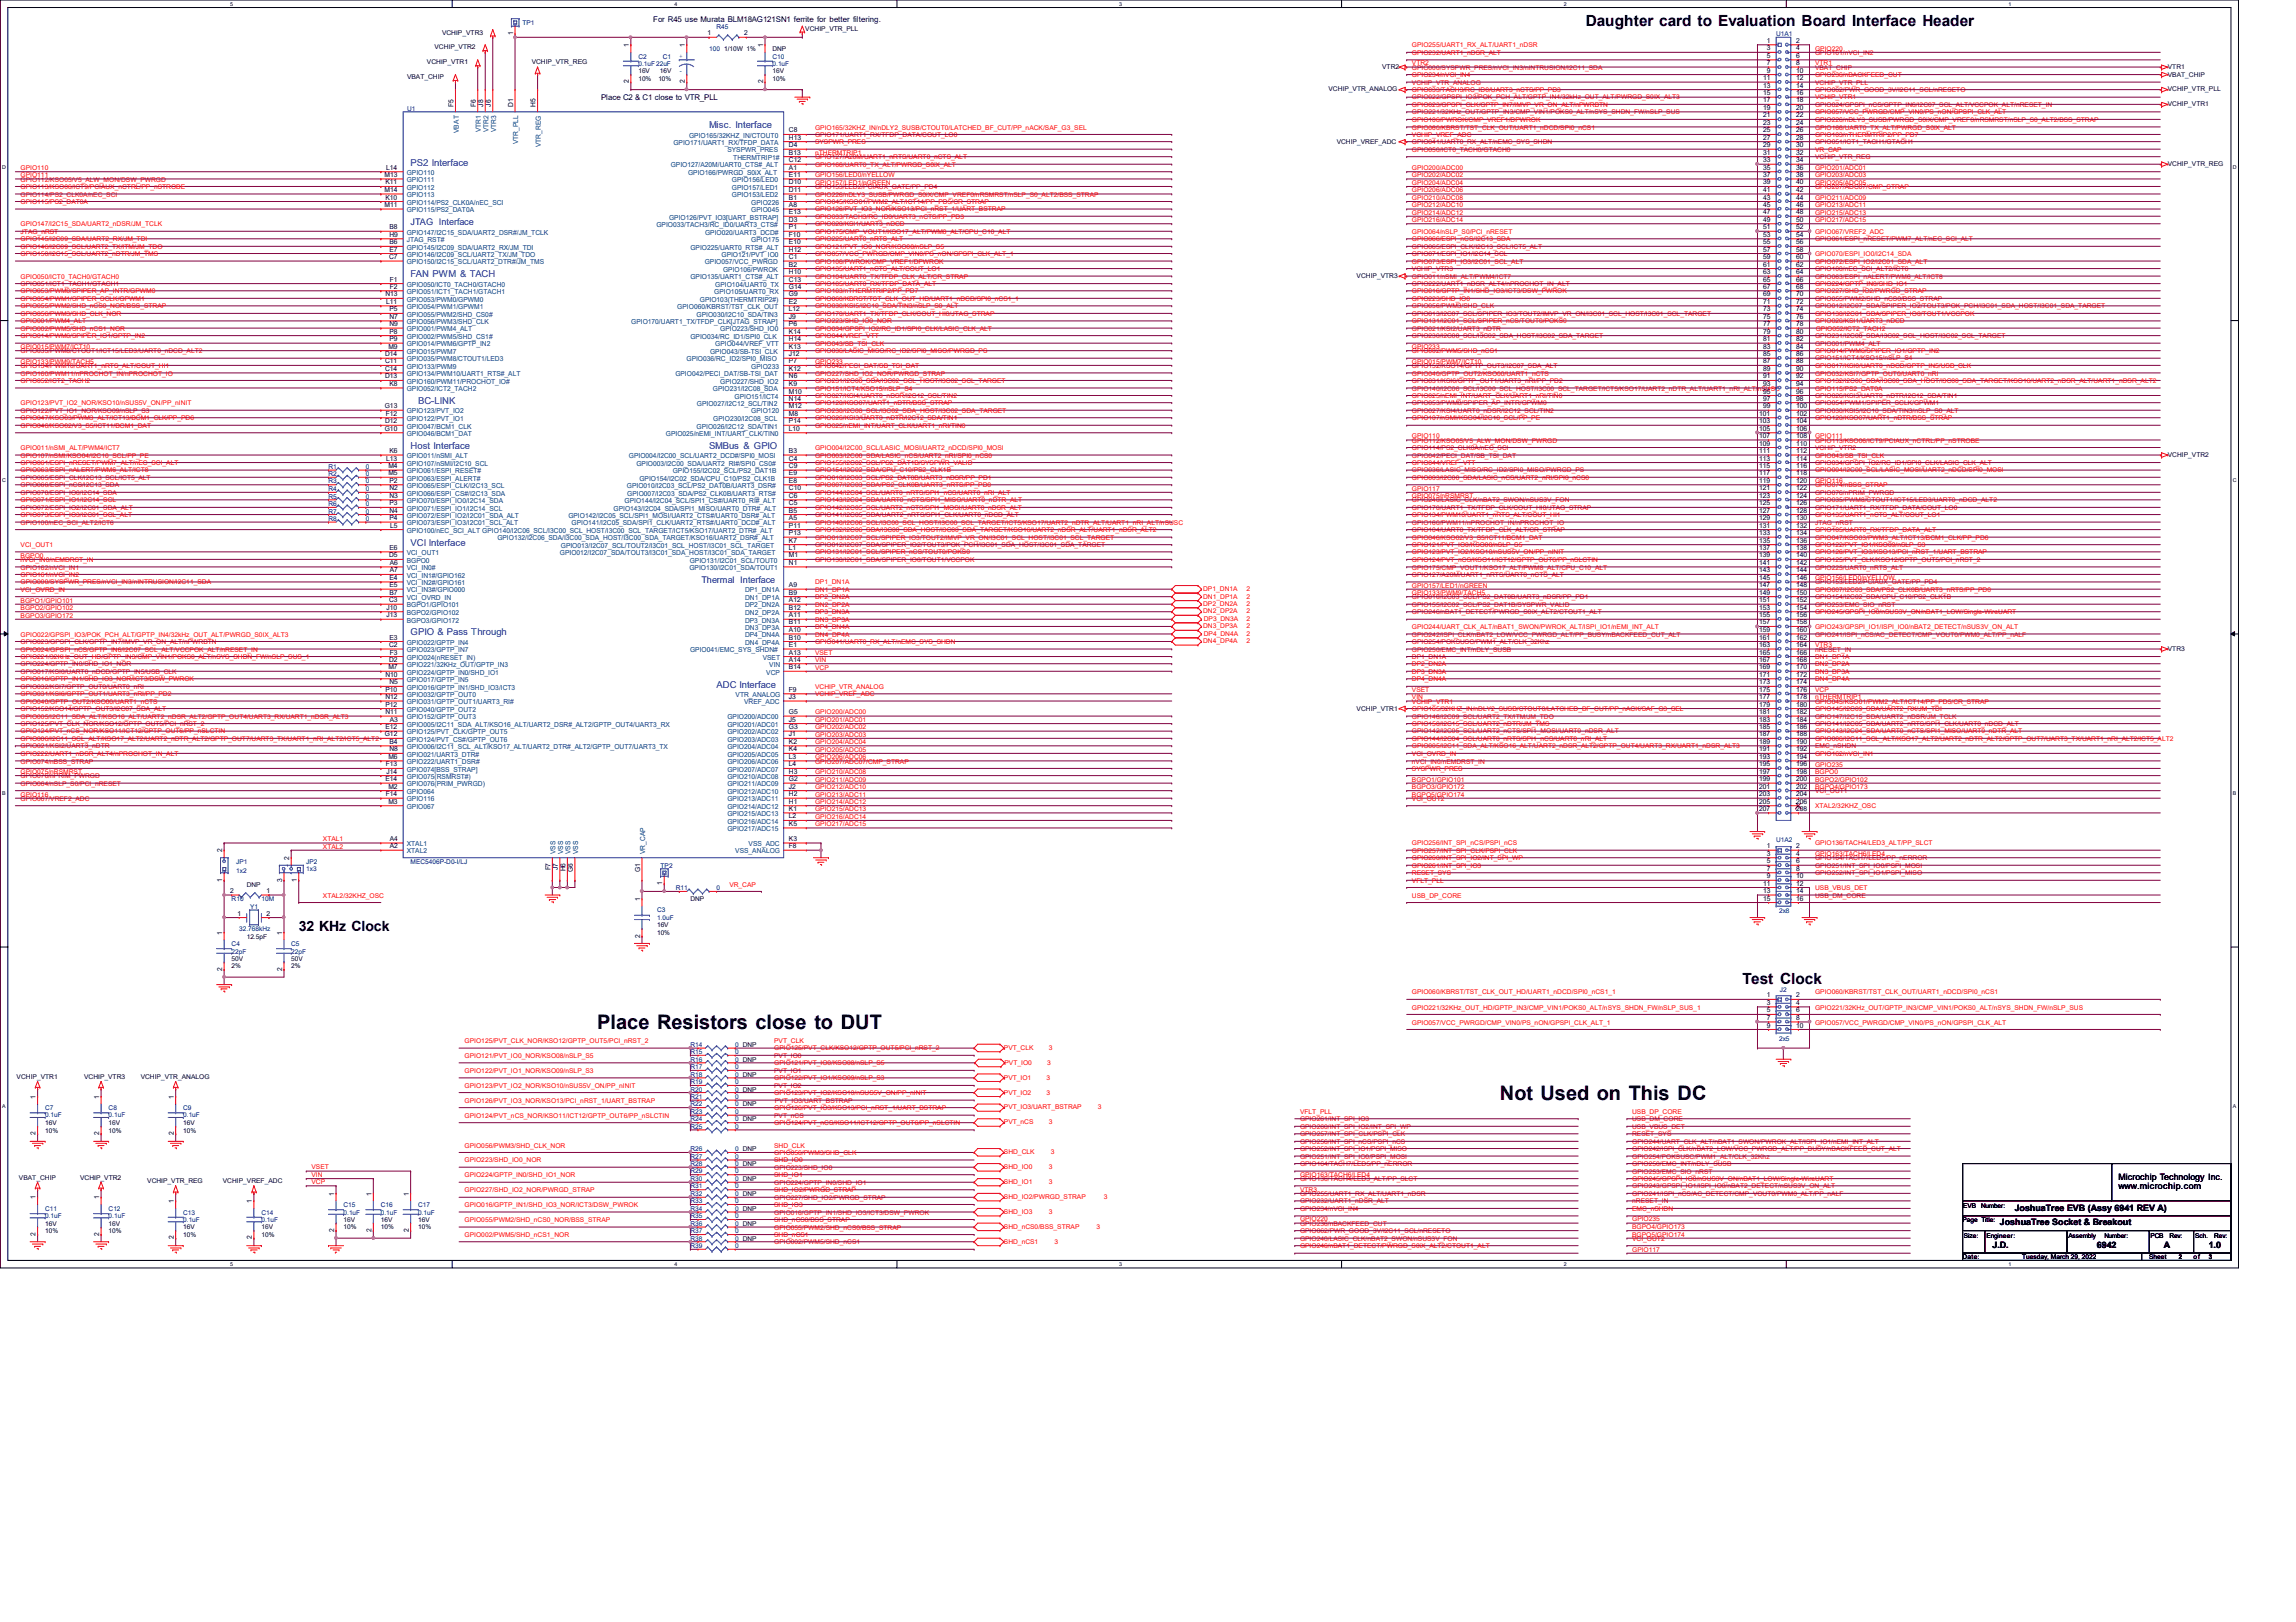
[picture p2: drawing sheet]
<svg xmlns="http://www.w3.org/2000/svg" width="297mm" height="210mm" viewBox="0 0 297 210" stroke-linecap="round" stroke-linejoin="round" font-family="sans-serif">
<defs><g id="words">
<g font-size="2.6">
<text x="77.3" y="133.2">Place Resistors close to DUT</text>
<text x="194.1" y="142.4">Not Used on This DC</text>
</g>
<g font-size="2">
<text x="205.1" y="3.3">Daughter card to Evaluation Board Interface Header</text>
<text x="225.4" y="127.3">Test Clock</text>
</g>
<text font-size="1.8" x="38.6" y="120.4">32 KHz Clock</text>
<g font-size="1.2" fill="#00f">
<text x="91.7" y="16.6">Misc. Interface</text>
<text x="53.1" y="21.4">PS2 Interface</text>
<text x="53.1" y="29.1">JTAG Interface</text>
<text x="53.1" y="35.9">FAN PWM &amp; TACH</text>
<text x="54.1" y="52.3">BC-LINK</text>
<text x="53.1" y="58.1">Host Interface</text>
<text x="91.7" y="58.1">SMBus &amp; GPIO</text>
<text x="53.1" y="70.7">VCI Interface</text>
<text x="90.8" y="75.4">Thermal Interface</text>
<text x="53.1" y="82.2">GPIO &amp; Pass Through</text>
<text x="92.7" y="89">ADC Interface</text>
</g>
<g font-size="1.1">
<text x="274.1" y="152.7">Microchip Technology Inc.</text>
<text x="274.1" y="153.9">www.microchip.com</text>
<text x="257.8" y="161.5">J.D.</text>
<text x="258.7" y="158.6">JoshuaTree Socket &amp; Breakout</text>
<text x="260.6" y="156.7">JoshuaTree EVB (Assy 6941 REV A)</text>
<text x="271.3" y="161.5">6942</text>
<text x="279.9" y="161.5">A</text>
<text x="285.7" y="161.5">1.0</text>
</g>
<g font-size="1">
<text x="84.5" y="2.8">For R45 use Murata BLM18AG121SN1 ferrite for better filtering.</text>
<text x="77.8" y="13">Place C2 &amp; C1 close to VTR_PLL</text>
</g>
<g font-size=".9">
<text x="66.4" y="4.5" transform="rotate(-90 66.4 4.5)">1</text>
<text x="91.5" y="4.6">1</text>
<text x="96.3" y="4.6">2</text>
<text x="228.6" y="5.5">1</text>
<text x="232.4" y="5.5">2</text>
<text x="81.4" y="10.8" transform="rotate(-90 81.4 10.8)">2</text>
<text x="81.4" y="6.1" transform="rotate(-90 81.4 6.1)">1</text>
<text x="88.6" y="10.8" transform="rotate(-90 88.6 10.8)">2</text>
<text x="88.6" y="6.1" transform="rotate(-90 88.6 6.1)">1</text>
<text x="98.7" y="10.8" transform="rotate(-90 98.7 10.8)">2</text>
<text x="98.7" y="6.1" transform="rotate(-90 98.7 6.1)">1</text>
<text x="228.1" y="10.4">11</text>
<text x="228.1" y="11.3">13</text>
<text x="228.6" y="6.5">3</text>
<text x="228.6" y="7.5">5</text>
<text x="228.6" y="8.4">7</text>
<text x="228.6" y="9.4">9</text>
<text x="232.4" y="6.5">4</text>
<text x="232.4" y="7.5">6</text>
<text x="232.4" y="8.4">8</text>
<text x="232.4" y="9.4">10</text>
<text x="232.4" y="10.4">12</text>
<text x="232.4" y="11.3">14</text>
<text x="58.7" y="13.8" transform="rotate(-90 58.7 13.8)">F5</text>
<text x="61.5" y="13.8" transform="rotate(-90 61.5 13.8)">F6</text>
<text x="62.5" y="13.8" transform="rotate(-90 62.5 13.8)">J8</text>
<text x="63.5" y="13.8" transform="rotate(-90 63.5 13.8)">J6</text>
<text x="66.4" y="13.8" transform="rotate(-90 66.4 13.8)">D1</text>
<text x="69.3" y="13.8" transform="rotate(-90 69.3 13.8)">H5</text>
<text x="102.1" y="17.1">C8</text>
<text x="228.1" y="12.3">15</text>
<text x="228.1" y="13.3">17</text>
<text x="228.1" y="14.2">19</text>
<text x="228.1" y="15.2">21</text>
<text x="228.1" y="16.2">23</text>
<text x="228.1" y="17.1">25</text>
<text x="232.4" y="12.3">16</text>
<text x="232.4" y="13.3">18</text>
<text x="232.4" y="14.2">20</text>
<text x="232.4" y="15.2">22</text>
<text x="232.4" y="16.2">24</text>
<text x="232.4" y="17.1">26</text>
<text x="49.7" y="22.9">M13</text>
<text x="49.9" y="23.9">K11</text>
<text x="50" y="22">L14</text>
<text x="102.1" y="18.1">H13</text>
<text x="102.1" y="19">D4</text>
<text x="102.1" y="20">B13</text>
<text x="102.1" y="21">C12</text>
<text x="102.1" y="22">A1</text>
<text x="102.1" y="22.9">E11</text>
<text x="102.1" y="23.9">D10</text>
<text x="228.1" y="18.1">27</text>
<text x="228.1" y="19">29</text>
<text x="228.1" y="20">31</text>
<text x="228.1" y="21">33</text>
<text x="228.1" y="22">35</text>
<text x="228.1" y="22.9">37</text>
<text x="228.1" y="23.9">39</text>
<text x="232.4" y="18.1">28</text>
<text x="232.4" y="19">30</text>
<text x="232.4" y="20">32</text>
<text x="232.4" y="21">34</text>
<text x="232.4" y="22">36</text>
<text x="232.4" y="22.9">38</text>
<text x="232.4" y="23.9">40</text>
<text x="49.7" y="24.8">M14</text>
<text x="49.7" y="26.8">M11</text>
<text x="49.9" y="25.8">K10</text>
<text x="50.4" y="29.7">B8</text>
<text x="102.1" y="24.8">D11</text>
<text x="102.1" y="25.8">B1</text>
<text x="102.1" y="26.8">A8</text>
<text x="102.1" y="27.7">E13</text>
<text x="102.1" y="28.7">D3</text>
<text x="102.1" y="29.7">P1</text>
<text x="228.1" y="24.8">41</text>
<text x="228.1" y="25.8">43</text>
<text x="228.1" y="26.8">45</text>
<text x="228.1" y="27.7">47</text>
<text x="228.1" y="28.7">49</text>
<text x="228.1" y="29.7">51</text>
<text x="232.4" y="24.8">42</text>
<text x="232.4" y="25.8">44</text>
<text x="232.4" y="26.8">46</text>
<text x="232.4" y="27.7">48</text>
<text x="232.4" y="28.7">50</text>
<text x="232.4" y="29.7">52</text>
<text x="50.3" y="33.5">C7</text>
<text x="50.4" y="31.6">B6</text>
<text x="50.4" y="32.6">E7</text>
<text x="50.4" y="30.6">H9</text>
<text x="102.1" y="30.6">F10</text>
<text x="102.1" y="31.6">E10</text>
<text x="102.1" y="32.6">H12</text>
<text x="102.1" y="33.5">C1</text>
<text x="102.1" y="34.5">B2</text>
<text x="102.1" y="35.5">H10</text>
<text x="228.1" y="30.6">53</text>
<text x="228.1" y="31.6">55</text>
<text x="228.1" y="32.6">57</text>
<text x="228.1" y="33.5">59</text>
<text x="228.1" y="34.5">61</text>
<text x="228.1" y="35.5">63</text>
<text x="232.4" y="30.6">54</text>
<text x="232.4" y="31.6">56</text>
<text x="232.4" y="32.6">58</text>
<text x="232.4" y="33.5">60</text>
<text x="232.4" y="34.5">62</text>
<text x="232.4" y="35.5">64</text>
<text x="49.9" y="38.4">N13</text>
<text x="50" y="39.3">L11</text>
<text x="50.4" y="41.3">N7</text>
<text x="50.4" y="40.3">P5</text>
<text x="50.4" y="37.4">F2</text>
<text x="50.4" y="36.4">F1</text>
<text x="102.1" y="36.4">C13</text>
<text x="102.1" y="37.4">G14</text>
<text x="102.1" y="38.4">G9</text>
<text x="102.1" y="39.3">E2</text>
<text x="102.1" y="40.3">L12</text>
<text x="102.1" y="41.3">J9</text>
<text x="228.1" y="36.4">65</text>
<text x="228.1" y="37.4">67</text>
<text x="228.1" y="38.4">69</text>
<text x="228.1" y="39.3">71</text>
<text x="228.1" y="40.3">73</text>
<text x="228.1" y="41.3">75</text>
<text x="232.4" y="36.4">66</text>
<text x="232.4" y="37.4">68</text>
<text x="232.4" y="38.4">70</text>
<text x="232.4" y="39.3">72</text>
<text x="232.4" y="40.3">74</text>
<text x="232.4" y="41.3">76</text>
<text x="49.8" y="47">C11</text>
<text x="49.8" y="46.1">D14</text>
<text x="50.2" y="45.1">M9</text>
<text x="50.4" y="43.2">P8</text>
<text x="50.4" y="42.2">N9</text>
<text x="50.4" y="44.2">P9</text>
<text x="102.1" y="42.2">P6</text>
<text x="102.1" y="44.2">H14</text>
<text x="102.1" y="45.1">K13</text>
<text x="102.1" y="47">P7</text>
<text x="102.1" y="46.1">J12</text>
<text x="102.1" y="43.2">K14</text>
<text x="228.1" y="42.2">77</text>
<text x="228.1" y="43.2">79</text>
<text x="228.1" y="44.2">81</text>
<text x="228.1" y="45.1">83</text>
<text x="228.1" y="46.1">85</text>
<text x="228.1" y="47">87</text>
<text x="232.4" y="42.2">78</text>
<text x="232.4" y="43.2">80</text>
<text x="232.4" y="44.2">82</text>
<text x="232.4" y="45.1">84</text>
<text x="232.4" y="46.1">86</text>
<text x="232.4" y="47">88</text>
<text x="49.8" y="52.8">G13</text>
<text x="49.8" y="48">C14</text>
<text x="49.8" y="49">D13</text>
<text x="49.9" y="53.8">F12</text>
<text x="50.4" y="50">K8</text>
<text x="102.1" y="48">K12</text>
<text x="102.1" y="50">K9</text>
<text x="102.1" y="50.9">M10</text>
<text x="102.1" y="51.9">N14</text>
<text x="102.1" y="52.8">M12</text>
<text x="102.1" y="53.8">M8</text>
<text x="102.1" y="49">N6</text>
<text x="227.6" y="53.8">101</text>
<text x="228.1" y="48">89</text>
<text x="228.1" y="49">91</text>
<text x="228.1" y="50">93</text>
<text x="228.1" y="50.9">95</text>
<text x="228.1" y="51.9">97</text>
<text x="228.1" y="52.8">99</text>
<text x="232.4" y="48">90</text>
<text x="232.4" y="49">92</text>
<text x="232.4" y="50">94</text>
<text x="232.4" y="50.9">96</text>
<text x="232.4" y="51.9">98</text>
<text x="232.4" y="52.8">100</text>
<text x="232.4" y="53.8">102</text>
<text x="49.8" y="55.8">G10</text>
<text x="49.8" y="54.8">D12</text>
<text x="50" y="59.6">L13</text>
<text x="50.4" y="58.6">K6</text>
<text x="102.1" y="59.6">C4</text>
<text x="102.1" y="58.6">B3</text>
<text x="102.1" y="54.8">P14</text>
<text x="102.1" y="55.8">L10</text>
<text x="227.6" y="54.8">103</text>
<text x="227.6" y="55.8">105</text>
<text x="227.6" y="56.7">107</text>
<text x="227.6" y="57.7">109</text>
<text x="227.6" y="58.6">111</text>
<text x="227.6" y="59.6">113</text>
<text x="232.4" y="54.8">104</text>
<text x="232.4" y="55.8">106</text>
<text x="232.4" y="56.7">108</text>
<text x="232.4" y="57.7">110</text>
<text x="232.4" y="58.6">112</text>
<text x="232.4" y="59.6">114</text>
<text x="50.2" y="60.6">M4</text>
<text x="50.2" y="61.5">M5</text>
<text x="50.4" y="62.5">P2</text>
<text x="50.4" y="63.5">N2</text>
<text x="50.4" y="64.4">N3</text>
<text x="50.4" y="65.4">P3</text>
<text x="102.1" y="64.4">C6</text>
<text x="102.1" y="65.4">C5</text>
<text x="102.1" y="63.5">C10</text>
<text x="102.1" y="62.5">E8</text>
<text x="102.1" y="61.5">E9</text>
<text x="102.1" y="60.6">C9</text>
<text x="227.6" y="60.6">115</text>
<text x="227.6" y="61.5">117</text>
<text x="227.6" y="62.5">119</text>
<text x="227.6" y="63.5">121</text>
<text x="227.6" y="64.4">123</text>
<text x="227.6" y="65.4">125</text>
<text x="232.4" y="60.6">116</text>
<text x="232.4" y="61.5">118</text>
<text x="232.4" y="62.5">120</text>
<text x="232.4" y="63.5">122</text>
<text x="232.4" y="64.4">124</text>
<text x="232.4" y="65.4">126</text>
<text x="50.4" y="66.3">N4</text>
<text x="50.4" y="67.3">P4</text>
<text x="50.4" y="71.2">E6</text>
<text x="50.5" y="68.3">L5</text>
<text x="102.1" y="66.3">B5</text>
<text x="102.1" y="67.3">A5</text>
<text x="102.1" y="68.3">P11</text>
<text x="102.1" y="69.3">P13</text>
<text x="102.1" y="71.2">L1</text>
<text x="102.1" y="70.2">K7</text>
<text x="227.6" y="66.3">127</text>
<text x="227.6" y="67.3">129</text>
<text x="227.6" y="68.3">131</text>
<text x="227.6" y="69.3">133</text>
<text x="227.6" y="70.2">135</text>
<text x="227.6" y="71.2">137</text>
<text x="232.4" y="66.3">128</text>
<text x="232.4" y="67.3">130</text>
<text x="232.4" y="68.3">132</text>
<text x="232.4" y="69.3">134</text>
<text x="232.4" y="70.2">136</text>
<text x="232.4" y="71.2">138</text>
<text x="50.3" y="72.1">D5</text>
<text x="50.3" y="77.9">C3</text>
<text x="50.4" y="75.1">E4</text>
<text x="50.4" y="76">E5</text>
<text x="50.4" y="77">B7</text>
<text x="50.4" y="73.1">A6</text>
<text x="50.4" y="74.1">A7</text>
<text x="102.1" y="76">A9</text>
<text x="102.1" y="77">B9</text>
<text x="102.1" y="77.9">A12</text>
<text x="102.1" y="73.1">N1</text>
<text x="102.1" y="72.1">M1</text>
<text x="227.6" y="72.1">139</text>
<text x="227.6" y="73.1">141</text>
<text x="227.6" y="74.1">143</text>
<text x="227.6" y="75.1">145</text>
<text x="227.6" y="76">147</text>
<text x="227.6" y="77">149</text>
<text x="227.6" y="77.9">151</text>
<text x="232.4" y="72.1">140</text>
<text x="232.4" y="73.1">142</text>
<text x="232.4" y="74.1">144</text>
<text x="232.4" y="75.1">146</text>
<text x="232.4" y="76">148</text>
<text x="232.4" y="77">150</text>
<text x="232.4" y="77.9">152</text>
<text x="50" y="78.9">J10</text>
<text x="50" y="79.9">J13</text>
<text x="50.3" y="83.7">C2</text>
<text x="50.4" y="82.8">E3</text>
<text x="102.1" y="78.9">B12</text>
<text x="102.1" y="82.8">B10</text>
<text x="102.1" y="79.9">A11</text>
<text x="102.1" y="80.8">B11</text>
<text x="102.1" y="81.8">A10</text>
<text x="102.1" y="83.7">E1</text>
<text x="227.6" y="78.9">153</text>
<text x="227.6" y="79.9">155</text>
<text x="227.6" y="80.8">157</text>
<text x="227.6" y="81.8">159</text>
<text x="227.6" y="82.8">161</text>
<text x="227.6" y="83.7">163</text>
<text x="232.4" y="78.9">154</text>
<text x="232.4" y="79.9">156</text>
<text x="232.4" y="80.8">158</text>
<text x="232.4" y="81.8">160</text>
<text x="232.4" y="82.8">162</text>
<text x="232.4" y="83.7">164</text>
<text x="49.9" y="87.6">N10</text>
<text x="49.9" y="89.5">P10</text>
<text x="50.2" y="86.6">M7</text>
<text x="50.3" y="85.6">D2</text>
<text x="50.4" y="88.6">N5</text>
<text x="50.4" y="84.7">F3</text>
<text x="102.1" y="89.5">F9</text>
<text x="102.1" y="84.7">A13</text>
<text x="102.1" y="86.6">B14</text>
<text x="102.1" y="85.6">A14</text>
<text x="227.6" y="84.7">165</text>
<text x="227.6" y="85.6">167</text>
<text x="227.6" y="86.6">169</text>
<text x="227.6" y="87.6">171</text>
<text x="227.6" y="88.6">173</text>
<text x="227.6" y="89.5">175</text>
<text x="232.4" y="84.7">166</text>
<text x="232.4" y="85.6">168</text>
<text x="232.4" y="86.6">170</text>
<text x="232.4" y="87.6">172</text>
<text x="232.4" y="88.6">174</text>
<text x="232.4" y="89.5">176</text>
<text x="49.8" y="95.3">G12</text>
<text x="49.9" y="90.5">N12</text>
<text x="49.9" y="91.4">P12</text>
<text x="49.9" y="92.4">N11</text>
<text x="49.9" y="94.4">E12</text>
<text x="50.4" y="93.4">A3</text>
<text x="102.1" y="90.5">J3</text>
<text x="102.1" y="92.4">G5</text>
<text x="102.1" y="93.4">J5</text>
<text x="102.1" y="94.4">G3</text>
<text x="102.1" y="95.3">J1</text>
<text x="227.6" y="90.5">177</text>
<text x="227.6" y="91.4">179</text>
<text x="227.6" y="92.4">181</text>
<text x="227.6" y="93.4">183</text>
<text x="227.6" y="94.4">185</text>
<text x="227.6" y="95.3">187</text>
<text x="232.4" y="90.5">178</text>
<text x="232.4" y="91.4">180</text>
<text x="232.4" y="92.4">182</text>
<text x="232.4" y="93.4">184</text>
<text x="232.4" y="94.4">186</text>
<text x="232.4" y="95.3">188</text>
<text x="49.9" y="101.1">E14</text>
<text x="49.9" y="99.2">F13</text>
<text x="50" y="100.1">J14</text>
<text x="50.2" y="98.2">M6</text>
<text x="50.4" y="96.3">B4</text>
<text x="50.4" y="97.2">N8</text>
<text x="102.1" y="96.3">K2</text>
<text x="102.1" y="97.2">K4</text>
<text x="102.1" y="98.2">L3</text>
<text x="102.1" y="99.2">L4</text>
<text x="102.1" y="100.1">H3</text>
<text x="102.1" y="101.1">G2</text>
<text x="227.6" y="96.3">189</text>
<text x="227.6" y="97.2">191</text>
<text x="227.6" y="98.2">193</text>
<text x="227.6" y="99.2">195</text>
<text x="227.6" y="100.1">197</text>
<text x="227.6" y="101.1">199</text>
<text x="232.4" y="96.3">190</text>
<text x="232.4" y="97.2">192</text>
<text x="232.4" y="98.2">194</text>
<text x="232.4" y="99.2">196</text>
<text x="232.4" y="100.1">198</text>
<text x="232.4" y="101.1">200</text>
<text x="49.9" y="103">F14</text>
<text x="50.2" y="102.1">M2</text>
<text x="50.2" y="104">M3</text>
<text x="102.1" y="102.1">J2</text>
<text x="102.1" y="103">H2</text>
<text x="102.1" y="104">H1</text>
<text x="102.1" y="104.9">K1</text>
<text x="102.1" y="105.9">L2</text>
<text x="102.1" y="106.9">K5</text>
<text x="227.6" y="102.1">201</text>
<text x="227.6" y="103">203</text>
<text x="227.6" y="104">205</text>
<text x="227.6" y="104.9">207</text>
<text x="232.4" y="102.1">202</text>
<text x="232.4" y="103">204</text>
<text x="232.4" y="104">206</text>
<text x="232.4" y="104.9">208</text>
<text x="28.7" y="110.3" transform="rotate(-90 28.7 110.3)">2</text>
<text x="37.4" y="111.3" transform="rotate(-90 37.4 111.3)">2</text>
<text x="50.4" y="108.8">A4</text>
<text x="50.4" y="109.8">A2</text>
<text x="71.2" y="112.6" transform="rotate(-90 71.2 112.6)">F7</text>
<text x="72.2" y="112.6" transform="rotate(-90 72.2 112.6)">J7</text>
<text x="73.1" y="112.8" transform="rotate(-90 73.1 112.8)">H6</text>
<text x="74.1" y="112.8" transform="rotate(-90 74.1 112.8)">G6</text>
<text x="82.8" y="112.8" transform="rotate(-90 82.8 112.8)">G1</text>
<text x="102.1" y="109.8">F8</text>
<text x="102.1" y="108.8">K3</text>
<text x="228.6" y="109.8">1</text>
<text x="228.6" y="110.7">3</text>
<text x="228.6" y="111.7">5</text>
<text x="228.6" y="112.7">7</text>
<text x="228.6" y="113.7">9</text>
<text x="232.4" y="110.7">4</text>
<text x="232.4" y="109.8">2</text>
<text x="232.4" y="111.7">6</text>
<text x="232.4" y="112.7">8</text>
<text x="232.4" y="113.7">10</text>
<text x="28.7" y="114.1" transform="rotate(-90 28.7 114.1)">1</text>
<text x="29.8" y="115.6">2</text>
<text x="30.7" y="118.5">1</text>
<text x="34.5" y="115.6">1</text>
<text x="34.5" y="118.5">2</text>
<text x="36.5" y="114.1" transform="rotate(-90 36.5 114.1)">3</text>
<text x="38.4" y="114.1" transform="rotate(-90 38.4 114.1)">1</text>
<text x="82.8" y="116.6" transform="rotate(-90 82.8 116.6)">1</text>
<text x="85.7" y="114.6" transform="rotate(-90 85.7 114.6)">1</text>
<text x="228.1" y="114.6">11</text>
<text x="228.1" y="115.6">13</text>
<text x="228.1" y="116.5">15</text>
<text x="232.4" y="114.6">12</text>
<text x="232.4" y="115.6">14</text>
<text x="232.4" y="116.5">16</text>
<text x="28.7" y="125.6" transform="rotate(-90 28.7 125.6)">2</text>
<text x="28.7" y="120.9" transform="rotate(-90 28.7 120.9)">1</text>
<text x="36.5" y="125.6" transform="rotate(-90 36.5 125.6)">2</text>
<text x="36.5" y="120.9" transform="rotate(-90 36.5 120.9)">1</text>
<text x="82.8" y="121.3" transform="rotate(-90 82.8 121.3)">2</text>
<text x="228.6" y="129.1">1</text>
<text x="228.6" y="130">3</text>
<text x="228.6" y="131">5</text>
<text x="228.6" y="132">7</text>
<text x="232.4" y="130">4</text>
<text x="232.4" y="129.1">2</text>
<text x="232.4" y="131">6</text>
<text x="232.4" y="132">8</text>
<text x="228.6" y="133">9</text>
<text x="232.4" y="133">10</text>
<text x="4.6" y="142.2" transform="rotate(-90 4.6 142.2)">1</text>
<text x="12.8" y="142.2" transform="rotate(-90 12.8 142.2)">1</text>
<text x="22.5" y="142.2" transform="rotate(-90 22.5 142.2)">1</text>
<text x="4.6" y="146.9" transform="rotate(-90 4.6 146.9)">2</text>
<text x="12.8" y="146.9" transform="rotate(-90 12.8 146.9)">2</text>
<text x="22.5" y="146.9" transform="rotate(-90 22.5 146.9)">2</text>
<text x="4.6" y="155.2" transform="rotate(-90 4.6 155.2)">1</text>
<text x="12.8" y="155.2" transform="rotate(-90 12.8 155.2)">1</text>
<text x="22.5" y="155.7" transform="rotate(-90 22.5 155.7)">1</text>
<text x="32.6" y="155.7" transform="rotate(-90 32.6 155.7)">1</text>
<text x="43.2" y="154.7" transform="rotate(-90 43.2 154.7)">1</text>
<text x="48" y="154.7" transform="rotate(-90 48 154.7)">1</text>
<text x="52.9" y="154.7" transform="rotate(-90 52.9 154.7)">1</text>
<text x="4.6" y="159.9" transform="rotate(-90 4.6 159.9)">2</text>
<text x="12.8" y="159.9" transform="rotate(-90 12.8 159.9)">2</text>
<text x="22.5" y="160.4" transform="rotate(-90 22.5 160.4)">2</text>
<text x="32.6" y="160.4" transform="rotate(-90 32.6 160.4)">2</text>
<text x="43.2" y="159.4" transform="rotate(-90 43.2 159.4)">2</text>
<text x="48" y="159.4" transform="rotate(-90 48 159.4)">2</text>
<text x="52.9" y="159.4" transform="rotate(-90 52.9 159.4)">2</text>
</g>
<g font-size=".9" fill="#004080">
<text x="59.3" y="17.2" transform="rotate(-90 59.3 17.2)">VBAT</text>
<text x="62.2" y="17.1" transform="rotate(-90 62.2 17.1)">VTR1</text>
<text x="63.2" y="17.1" transform="rotate(-90 63.2 17.1)">VTR2</text>
<text x="64.2" y="17.1" transform="rotate(-90 64.2 17.1)">VTR3</text>
<text x="89.2" y="17.8">GPIO165/32KHZ_IN/CTOUT0</text>
<text x="52.6" y="23.6">GPIO111</text>
<text x="52.6" y="22.6">GPIO110</text>
<text x="67.1" y="18.7" transform="rotate(-90 67.1 18.7)">VTR_PLL</text>
<text x="70" y="19" transform="rotate(-90 70 19)">VTR_REG</text>
<text x="86.8" y="21.7">GPIO127/A20M/UART0_CTS#_ALT</text>
<text x="87.1" y="18.8">GPIO171/UART1_RX/TFDP_DATA</text>
<text x="89" y="22.6">GPIO166/PWRGD_S0iX_ALT</text>
<text x="94.1" y="19.7">SYSPWR_PRES</text>
<text x="94.7" y="23.6">GPIO156/LED0</text>
<text x="94.9" y="20.7">THERMTRIP1#</text>
<text x="52.6" y="25.5">GPIO113</text>
<text x="52.6" y="24.6">GPIO112</text>
<text x="52.6" y="27.5">GPIO115/PS2_DAT0A</text>
<text x="52.6" y="26.5">GPIO114/PS2_CLK0A/nEC_SCI</text>
<text x="84.9" y="29.4">GPIO033/TACH3/RC_ID0/UART3_CTS#</text>
<text x="86.6" y="28.4">GPIO126/PVT_IO3[UART_BSTRAP]</text>
<text x="94.7" y="24.6">GPIO157/LED1</text>
<text x="94.7" y="25.5">GPIO153/LED2</text>
<text x="97.2" y="26.5">GPIO226</text>
<text x="97.2" y="27.5">GPIO045</text>
<text x="52.6" y="34.2">GPIO150/I2C15_SCL/UART2_DTR#/JM_TMS</text>
<text x="52.6" y="30.4">GPIO147/I2C15_SDA/UART2_DSR#/JM_TCLK</text>
<text x="52.6" y="32.3">GPIO145/I2C09_SDA/UART2_RX/JM_TDI</text>
<text x="52.6" y="33.2">GPIO146/I2C09_SCL/UART2_TX/JM_TDO</text>
<text x="52.6" y="31.3">JTAG_RST#</text>
<text x="89.3" y="32.3">GPIO225/UART0_RTS#_ALT</text>
<text x="91.2" y="34.2">GPIO057/VCC_PWRGD</text>
<text x="91.2" y="30.4">GPIO020/UART3_DCD#</text>
<text x="93.3" y="33.2">GPIO121/PVT_IO0</text>
<text x="93.6" y="35.2">GPIO106/PWROK</text>
<text x="97.2" y="31.3">GPIO175</text>
<text x="52.6" y="38.1">GPIO051/ICT1_TACH1/GTACH1</text>
<text x="52.6" y="37.1">GPIO050/ICT0_TACH0/GTACH0</text>
<text x="52.6" y="42">GPIO056/PWM3/SHD_CLK</text>
<text x="52.6" y="39">GPIO053/PWM0/GPWM0</text>
<text x="52.6" y="40">GPIO054/PWM1/GPWM1</text>
<text x="52.6" y="41">GPIO055/PWM2/SHD_CS0#</text>
<text x="81.7" y="42">GPIO170/UART1_TX/TFDP_CLK[JTAG_STRAP]</text>
<text x="87.6" y="40">GPIO060/KBRST/TST_CLK_OUT</text>
<text x="89.3" y="36.2">GPIO135/UART1_CTS#_ALT</text>
<text x="90.1" y="41">GPIO030/I2C10_SDA/TIN3</text>
<text x="90.5" y="39">GPIO103(THERMTRIP2#)</text>
<text x="92.4" y="38.1">GPIO105/UART0_RX</text>
<text x="92.5" y="37.1">GPIO104/UART0_TX</text>
<text x="52.6" y="47.7">GPIO133/PWM9</text>
<text x="52.6" y="46.8">GPIO035/PWM8/CTOUT1/LED3</text>
<text x="52.6" y="45.8">GPIO015/PWM7</text>
<text x="52.6" y="43.9">GPIO002/PWM5/SHD_CS1#</text>
<text x="52.6" y="42.9">GPIO001/PWM4_ALT</text>
<text x="52.6" y="44.8">GPIO014/PWM6/GPTP_IN2</text>
<text x="88.8" y="46.8">GPIO036/RC_ID2/SPI0_MISO</text>
<text x="89.3" y="43.9">GPIO034/RC_ID1/SPI0_CLK</text>
<text x="91.9" y="45.8">GPIO043/SB-TSI_CLK</text>
<text x="92.5" y="44.8">GPIO044/VREF_VTT</text>
<text x="93.2" y="42.9">GPIO223/SHD_IO0</text>
<text x="97.2" y="47.7">GPIO233</text>
<text x="52.6" y="48.7">GPIO134/PWM10/UART1_RTS#_ALT</text>
<text x="52.6" y="49.7">GPIO160/PWM11/PROCHOT_IO#</text>
<text x="52.6" y="53.5">GPIO123/PVT_IO2</text>
<text x="52.6" y="50.6">GPIO052/ICT2_TACH2</text>
<text x="87.4" y="48.7">GPIO042/PECI_DAT/SB-TSI_DAT</text>
<text x="90.2" y="52.5">GPIO027/I2C12_SCL/TIN2</text>
<text x="92.2" y="50.6">GPIO231/I2C08_SDA</text>
<text x="93.2" y="49.7">GPIO227/SHD_IO2</text>
<text x="95" y="51.6">GPIO151/ICT4</text>
<text x="97.2" y="53.5">GPIO120</text>
<text x="52.6" y="56.4">GPIO046/BCM1_DAT</text>
<text x="52.6" y="55.5">GPIO047/BCM1_CLK</text>
<text x="52.6" y="54.5">GPIO122/PVT_IO1</text>
<text x="52.6" y="59.3">GPIO011/nSMI_ALT</text>
<text x="81.4" y="59.3">GPIO004/I2C00_SCL/UART2_DCD#/SPI0_MOSI</text>
<text x="86.1" y="56.4">GPIO025/nEMI_INT/UART_CLK/TIN0</text>
<text x="90.1" y="55.5">GPIO026/I2C12_SDA/TIN1</text>
<text x="92.3" y="54.5">GPIO230/I2C08_SCL</text>
<text x="52.6" y="60.3">GPIO107/nSMI/I2C10_SCL</text>
<text x="52.6" y="61.3">GPIO061/ESPI_RESET#</text>
<text x="52.6" y="62.2">GPIO063/ESPI_ALERT#</text>
<text x="52.6" y="63.2">GPIO065/ESPI_CLK/I2C13_SCL</text>
<text x="52.6" y="64.1">GPIO066/ESPI_CS#/I2C13_SDA</text>
<text x="52.6" y="65.1">GPIO070/ESPI_IO0/I2C14_SDA</text>
<text x="80.8" y="65.1">GPIO144/I2C04_SCL/SPI1_CS#/UART0_RI#_ALT</text>
<text x="81.1" y="63.2">GPIO010/I2C03_SCL/PS2_DAT0B/UART3_DSR#</text>
<text x="81.1" y="64.1">GPIO007/I2C03_SDA/PS2_CLK0B/UART3_RTS#</text>
<text x="82.3" y="60.3">GPIO003/I2C00_SDA/UART2_RI#/SPI0_CS0#</text>
<text x="82.7" y="62.2">GPIO154/I2C02_SDA/CPU_C10/PS2_CLK1B</text>
<text x="87" y="61.3">GPIO155/I2C02_SCL/PS2_DAT1B</text>
<text x="52.6" y="66.1">GPIO071/ESPI_IO1/I2C14_SCL</text>
<text x="52.6" y="67">GPIO072/ESPI_IO2/I2C01_SDA_ALT</text>
<text x="52.6" y="68">GPIO073/ESPI_IO3/I2C01_SCL_ALT</text>
<text x="52.6" y="69">GPIO100/nEC_SCI_ALT GPIO140/I2C06_SCL/I3C00_SCL_HOST/I3C00_SCL_TARGET/ICT5/KSO17/UART2_DTR#_ALT</text>
<text x="52.6" y="71.8">VCI_OUT1</text>
<text x="64.3" y="69.9">GPIO132/I2C06_SDA/I3C00_SDA_HOST/I3C00_SDA_TARGET/KSO16/UART2_DSR#_ALT</text>
<text x="72.4" y="71.8">GPIO012/I2C07_SDA/TOUT3/I3C01_SDA_HOST/I3C01_SDA_TARGET</text>
<text x="72.6" y="70.9">GPIO013/I2C07_SCL/TOUT2/I3C01_SCL_HOST/I3C01_SCL_TARGET</text>
<text x="73.5" y="67">GPIO142/I2C05_SCL/SPI1_MOSI/UART2_CTS#/UART0_DSR#_ALT</text>
<text x="74" y="68">GPIO141/I2C05_SDA/SPI1_CLK/UART2_RTS#/UART0_DCD#_ALT</text>
<text x="79.4" y="66.1">GPIO143/I2C04_SDA/SPI1_MISO/UART0_DTR#_ALT</text>
<text x="52.6" y="72.8">BGPO0</text>
<text x="52.6" y="73.8">VCI_IN0#</text>
<text x="52.6" y="74.8">VCI_IN1#/GPIO162</text>
<text x="52.6" y="75.7">VCI_IN2#/GPIO161</text>
<text x="52.6" y="76.7">VCI_IN3#/GPIO000</text>
<text x="52.6" y="77.6">VCI_OVRD_IN</text>
<text x="89.2" y="73.8">GPIO130/I2C01_SDA/TOUT1</text>
<text x="89.2" y="72.8">GPIO131/I2C01_SCL/TOUT0</text>
<text x="96.4" y="76.7">DP1_DN1A</text>
<text x="96.4" y="77.6">DN1_DP1A</text>
<text x="52.6" y="83.4">GPIO022/GPTP_IN4</text>
<text x="52.6" y="78.6">BGPO1/GPIO101</text>
<text x="52.6" y="79.6">BGPO2/GPIO102</text>
<text x="52.6" y="80.6">BGPO3/GPIO172</text>
<text x="96.4" y="78.6">DP2_DN2A</text>
<text x="96.4" y="79.6">DN2_DP2A</text>
<text x="96.4" y="83.4">DN4_DP4A</text>
<text x="96.4" y="80.6">DP3_DN3A</text>
<text x="96.4" y="81.5">DN3_DP3A</text>
<text x="96.4" y="82.5">DP4_DN4A</text>
<text x="52.6" y="84.4">GPIO023/GPTP_IN7</text>
<text x="52.6" y="85.4">GPIO024(nRESET_IN)</text>
<text x="52.6" y="86.3">GPIO221/32KHz_OUT/GPTP_IN3</text>
<text x="52.6" y="87.3">GPIO224/GPTP_IN0/SHD_IO1</text>
<text x="52.6" y="88.3">GPIO017/GPTP_IN5</text>
<text x="52.6" y="89.2">GPIO016/GPTP_IN1/SHD_IO3/ICT3</text>
<text x="89.3" y="84.4">GPIO041/EMC_SYS_SHDN#</text>
<text x="98.7" y="85.4">VSET</text>
<text x="99.1" y="87.3">VCP</text>
<text x="99.5" y="86.3">VIN</text>
<text x="52.6" y="90.2">GPIO032/GPTP_OUT0</text>
<text x="52.6" y="91.1">GPIO031/GPTP_OUT1/UART3_RI#</text>
<text x="52.6" y="92.1">GPIO040/GPTP_OUT2</text>
<text x="52.6" y="93.1">GPIO152/GPTP_OUT3</text>
<text x="52.6" y="94.1">GPIO005/I2C11_SDA_ALT/KSO16_ALT/UART2_DSR#_ALT2/GPTP_OUT4/UART3_RX</text>
<text x="52.6" y="95">GPIO125/PVT_CLK/GPTP_OUT5</text>
<text x="52.6" y="96">GPIO124/PVT_CS#/GPTP_OUT6</text>
<text x="94.1" y="93.1">GPIO200/ADC00</text>
<text x="94.1" y="94.1">GPIO201/ADC01</text>
<text x="94.1" y="95">GPIO202/ADC02</text>
<text x="94.1" y="96">GPIO203/ADC03</text>
<text x="95.2" y="90.2">VTR_ANALOG</text>
<text x="96.3" y="91.1">VREF_ADC</text>
<text x="52.6" y="96.9">GPIO006/I2C11_SCL_ALT/KSO17_ALT/UART2_DTR#_ALT2/GPTP_OUT7/UART3_TX</text>
<text x="52.6" y="99.9">GPIO074[BSS_STRAP]</text>
<text x="52.6" y="101.8">GPIO076(PRIM_PWRGD)</text>
<text x="52.6" y="100.8">GPIO075(RSMRST#)</text>
<text x="52.6" y="97.9">GPIO021/UART3_DTR#</text>
<text x="52.6" y="98.9">GPIO222/UART1_DSR#</text>
<text x="94.1" y="96.9">GPIO204/ADC04</text>
<text x="94.1" y="97.9">GPIO205/ADC05</text>
<text x="94.1" y="98.9">GPIO206/ADC06</text>
<text x="94.1" y="99.9">GPIO207/ADC07</text>
<text x="94.1" y="100.8">GPIO210/ADC08</text>
<text x="94.1" y="101.8">GPIO211/ADC09</text>
<text x="52.6" y="103.7">GPIO116</text>
<text x="52.6" y="102.7">GPIO064</text>
<text x="52.6" y="104.7">GPIO067</text>
<text x="94.1" y="102.7">GPIO212/ADC10</text>
<text x="94.1" y="103.7">GPIO213/ADC11</text>
<text x="94.1" y="104.7">GPIO214/ADC12</text>
<text x="94.1" y="105.6">GPIO215/ADC13</text>
<text x="94.1" y="106.6">GPIO216/ADC14</text>
<text x="94.1" y="107.6">GPIO217/ADC15</text>
<text x="52.6" y="109.5">XTAL1</text>
<text x="52.6" y="110.4">XTAL2</text>
<text x="71.9" y="110.5" transform="rotate(-90 71.9 110.5)">VSS</text>
<text x="72.9" y="110.5" transform="rotate(-90 72.9 110.5)">VSS</text>
<text x="73.8" y="110.5" transform="rotate(-90 73.8 110.5)">VSS</text>
<text x="74.8" y="110.5" transform="rotate(-90 74.8 110.5)">VSS</text>
<text x="83.5" y="110.5" transform="rotate(-90 83.5 110.5)">VR_CAP</text>
<text x="95.1" y="110.4">VSS_ANALOG</text>
<text x="96.9" y="109.5">VSS_ADC</text>
</g>
<g font-size=".8">
<text x="57.2" y="4.5">VCHIP_VTR3</text>
<text x="104.2" y="4">VCHIP_VTR_PLL</text>
<text x="52.7" y="10.3">VBAT_CHIP</text>
<text x="55.2" y="8.3">VCHIP_VTR1</text>
<text x="56.2" y="6.4">VCHIP_VTR2</text>
<text x="68.8" y="8.3">VCHIP_VTR_REG</text>
<text x="82.6" y="9.5">16V</text>
<text x="82.6" y="10.5">10%</text>
<text x="85.2" y="10.5">10%</text>
<text x="85.4" y="9.5">16V</text>
<text x="93.7" y="6.6">1/10W 1%</text>
<text x="99.9" y="9.5">16V</text>
<text x="99.9" y="10.5">10%</text>
<text x="99.9" y="6.6">DNP</text>
<text x="171.9" y="11.8">VCHIP_VTR_ANALOG</text>
<text x="178.8" y="8.9">VTR2</text>
<text x="280.5" y="11.8">VCHIP_VTR_PLL</text>
<text x="280.5" y="9.9">VBAT_CHIP</text>
<text x="280.5" y="8.9">VTR1</text>
<text x="280.5" y="13.8">VCHIP_VTR1</text>
<text x="172.9" y="18.6">VCHIP_VREF_ADC</text>
<text x="280.5" y="21.5">VCHIP_VTR_REG</text>
<text x="175.5" y="35.9">VCHIP_VTR3</text>
<text x="280.5" y="59.1">VCHIP_VTR2</text>
<text x="280.5" y="84.2">VTR3</text>
<text x="175.5" y="91.9">VCHIP_VTR1</text>
<text x="31.9" y="114.7">DNP</text>
<text x="89.3" y="116.6">DNP</text>
<text x="30" y="124.4">50V</text>
<text x="30" y="125.3">2%</text>
<text x="31.9" y="121.5">12.5pF</text>
<text x="37.7" y="124.4">50V</text>
<text x="37.7" y="125.3">2%</text>
<text x="85" y="120">16V</text>
<text x="85" y="121">10%</text>
<text x="2.2" y="139.6">VCHIP_VTR1</text>
<text x="10.9" y="139.6">VCHIP_VTR3</text>
<text x="18.2" y="139.6">VCHIP_VTR_ANALOG</text>
<text x="5.8" y="145.6">16V</text>
<text x="5.8" y="146.6">10%</text>
<text x="14.1" y="145.6">16V</text>
<text x="14.1" y="146.6">10%</text>
<text x="23.7" y="145.6">16V</text>
<text x="23.7" y="146.6">10%</text>
<text x="2.5" y="152.7">VBAT_CHIP</text>
<text x="10.4" y="152.7">VCHIP_VTR2</text>
<text x="19" y="153.1">VCHIP_VTR_REG</text>
<text x="28.8" y="153.1">VCHIP_VREF_ADC</text>
<text x="5.8" y="158.6">16V</text>
<text x="5.8" y="159.6">10%</text>
<text x="14.1" y="158.6">16V</text>
<text x="14.1" y="159.6">10%</text>
<text x="23.7" y="159.1">16V</text>
<text x="23.7" y="160.1">10%</text>
<text x="33.8" y="159.1">16V</text>
<text x="33.8" y="160.1">10%</text>
<text x="44.4" y="158.2">16V</text>
<text x="44.4" y="159.1">10%</text>
<text x="49.3" y="158.2">16V</text>
<text x="49.3" y="159.1">10%</text>
<text x="54.1" y="158.2">16V</text>
<text x="54.1" y="159.1">10%</text>
<text x="253.9" y="158.2">Page Title:</text>
<text x="254" y="156.3">EVB</text>
<text x="254.1" y="160.1">Size:</text>
<text x="256.3" y="156.3">Number:</text>
<text x="257" y="160.1">Engineer:</text>
<text x="267.6" y="160.1">Assembly</text>
<text x="272.2" y="160.1">Number:</text>
<text x="278.2" y="160.1">PCB</text>
<text x="280.7" y="160.1">Rev:</text>
<text x="284" y="160.1">Sch.</text>
<text x="286.5" y="160.1">Rev:</text>
<text x="253.9" y="163">Date:</text>
<text x="261.6" y="163">Tuesday, March 29, 2022</text>
<text x="278" y="163">Sheet</text>
<text x="281.9" y="163">2</text>
<text x="283.8" y="163">of</text>
<text x="285.7" y="163">3</text>
</g>
<g font-size=".8" fill="#000080">
<text x="67.6" y="3.2">TP1</text>
<text x="92.7" y="3.7">R45</text>
<text x="229.8" y="4.7">U1A1</text>
<text x="82.6" y="7.6">C2</text>
<text x="82.6" y="8.6">0.1uF22uF</text>
<text x="85.8" y="7.6">C1</text>
<text x="91.7" y="6.6">100</text>
<text x="99.9" y="7.6">C10</text>
<text x="99.9" y="8.6">0.1uF</text>
<text x="52.7" y="14.3">U1</text>
<text x="42.5" y="60.7">R1</text>
<text x="42.5" y="61.6">R2</text>
<text x="42.5" y="62.6">R3</text>
<text x="42.5" y="63.5">R4</text>
<text x="42.5" y="64.5">R5</text>
<text x="42.5" y="65.5">R6</text>
<text x="47.3" y="60.7">0</text>
<text x="47.3" y="61.6">0</text>
<text x="47.3" y="62.6">0</text>
<text x="47.3" y="63.5">0</text>
<text x="47.3" y="64.5">0</text>
<text x="47.3" y="65.5">0</text>
<text x="42.5" y="66.5">R7</text>
<text x="42.5" y="67.4">R8</text>
<text x="47.3" y="66.5">0</text>
<text x="47.3" y="67.4">0</text>
<text x="30.6" y="111.8">JP1</text>
<text x="30.6" y="113">1x2</text>
<text x="39.6" y="111.8">JP2</text>
<text x="39.6" y="112.8">1x3</text>
<text x="53.1" y="111.8">MEC5406P-D0-I/LJ</text>
<text x="85.5" y="112.3">TP2</text>
<text x="229.8" y="108.9">U1A2</text>
<text x="30" y="116.6">R10</text>
<text x="32.4" y="117.7">Y1</text>
<text x="33.8" y="116.6">10M</text>
<text x="85" y="118.1">C3</text>
<text x="85" y="119">1.0uF</text>
<text x="87.4" y="115.2">R11</text>
<text x="92.7" y="115.2">0</text>
<text x="230.2" y="118.2">2x8</text>
<text x="30" y="122.4">C4</text>
<text x="30" y="123.4">22pF</text>
<text x="30.9" y="120.5">32.768kHz</text>
<text x="37.7" y="122.4">C5</text>
<text x="37.7" y="123.4">22pF</text>
<text x="230.2" y="128.3">J2</text>
<text x="89.3" y="135.5">R14</text>
<text x="89.3" y="136.4">R15</text>
<text x="89.3" y="137.4">R16</text>
<text x="95.1" y="135.5">0 DNP</text>
<text x="95.1" y="136.4">0</text>
<text x="95.1" y="137.4">0 DNP</text>
<text x="230.2" y="134.7">2x5</text>
<text x="5.8" y="143.7">C7</text>
<text x="14.1" y="143.7">C8</text>
<text x="23.7" y="143.7">C9</text>
<text x="89.3" y="139.3">R18</text>
<text x="89.3" y="143.2">R22</text>
<text x="89.3" y="140.3">R19</text>
<text x="89.3" y="141.3">R20</text>
<text x="89.3" y="138.3">R17</text>
<text x="89.3" y="142.2">R21</text>
<text x="95.1" y="139.3">0 DNP</text>
<text x="95.1" y="143.2">0 DNP</text>
<text x="95.1" y="140.3">0</text>
<text x="95.1" y="141.3">0 DNP</text>
<text x="95.1" y="138.3">0</text>
<text x="95.1" y="142.2">0</text>
<text x="5.8" y="144.6">0.1uF</text>
<text x="14.1" y="144.6">0.1uF</text>
<text x="23.7" y="144.6">0.1uF</text>
<text x="89.3" y="149">R26</text>
<text x="89.3" y="144.1">R23</text>
<text x="89.3" y="149.9">R27</text>
<text x="89.3" y="145.1">R24</text>
<text x="89.3" y="146.1">R25</text>
<text x="95.1" y="149">0 DNP</text>
<text x="95.1" y="144.1">0</text>
<text x="95.1" y="149.9">0</text>
<text x="95.1" y="145.1">0 DNP</text>
<text x="95.1" y="146.1">0</text>
<text x="89.3" y="152.8">R30</text>
<text x="89.3" y="153.8">R31</text>
<text x="89.3" y="150.9">R28</text>
<text x="89.3" y="154.8">R32</text>
<text x="89.3" y="151.8">R29</text>
<text x="89.3" y="155.7">R33</text>
<text x="95.1" y="152.8">0 DNP</text>
<text x="95.1" y="153.8">0</text>
<text x="95.1" y="150.9">0 DNP</text>
<text x="95.1" y="154.8">0 DNP</text>
<text x="95.1" y="151.8">0</text>
<text x="95.1" y="155.7">0</text>
<text x="5.8" y="156.7">C11</text>
<text x="5.8" y="157.6">0.1uF</text>
<text x="14.1" y="156.7">C12</text>
<text x="14.1" y="157.6">0.1uF</text>
<text x="23.7" y="157.2">C13</text>
<text x="23.7" y="158.2">0.1uF</text>
<text x="33.8" y="157.2">C14</text>
<text x="33.8" y="158.2">0.1uF</text>
<text x="44.4" y="156.2">C15</text>
<text x="44.4" y="157.2">0.1uF</text>
<text x="49.3" y="156.2">C16</text>
<text x="49.3" y="157.2">0.1uF</text>
<text x="54.1" y="156.2">C17</text>
<text x="54.1" y="157.2">0.1uF</text>
<text x="89.3" y="161.5">R39</text>
<text x="89.3" y="156.7">R34</text>
<text x="89.3" y="157.6">R35</text>
<text x="89.3" y="158.6">R36</text>
<text x="89.3" y="160.6">R38</text>
<text x="89.3" y="159.6">R37</text>
<text x="95.1" y="161.5">0</text>
<text x="95.1" y="156.7">0 DNP</text>
<text x="95.1" y="157.6">0</text>
<text x="95.1" y="158.6">0 DNP</text>
<text x="95.1" y="160.6">0 DNP</text>
<text x="95.1" y="159.6">0</text>
</g>
<g font-size=".8" fill="#00f">
<text x="87.9" y="7.5">+</text>
<text x="88" y="9.4">-</text>
</g>
<g font-size=".8" fill="#f00">
<text x="182.7" y="11">VCHIP_VTR_ANALOG</text>
<text x="182.7" y="11.9">GPIO033/TACH3/RC_ID0/UART3_nCTS/PP_PD3</text>
<text x="182.7" y="9">GPIO000/SYSPWR_PRES/nVCI_IN3/nINTRUSION/I2C11_SDA</text>
<text x="182.7" y="10">GPIO234/nVCI_IN4</text>
<text x="182.7" y="6.1">GPIO255/UART1_RX_ALT/UART1_nDSR</text>
<text x="182.7" y="7.1">GPIO232/UART1_nDSR_ALT</text>
<text x="182.7" y="8.5">VTR2</text>
<text x="234.8" y="11.9">GPIO062/PWR_GOOD_3V/I2C11_SCL/nRESETO</text>
<text x="234.8" y="11">VCHIP_VTR_PLL</text>
<text x="234.8" y="7.1">GPIO161/nVCI_IN2</text>
<text x="234.8" y="9">VBAT_CHIP</text>
<text x="234.8" y="10">GPIO236/nBACKFEED_CUT</text>
<text x="234.8" y="6.6">GPIO220</text>
<text x="234.8" y="8.5">VTR1</text>
<text x="105.4" y="17.7">GPIO171/UART1_RX/TFDP_DATA/COUT_LO0</text>
<text x="105.4" y="16.8">GPIO165/32KHZ_IN/nDLY2_SUSB/CTOUT0/LATCHED_BF_CUT/PP_nACK/SAF_G3_SEL</text>
<text x="182.7" y="14.8">GPIO221/32KHz_OUT/GPTP_IN3/CMP_VIN1/POKS0_ALT/nSYS_SHDN_FW/nSLP_SUS</text>
<text x="182.7" y="12.9">GPIO022/GPSPI_IO3/POK_PCH_ALT/GPTP_IN4/32kHz_OUT_ALT/PWRGD_S0IX_ALT3</text>
<text x="182.7" y="13.8">GPIO023/GPSPI_CLK/GPTP_IN7/IMVP_VR_ON_ALT/nPWRBTN</text>
<text x="182.7" y="15.8">GPIO106/PWROK/CMP_VREF1/DPWROK</text>
<text x="182.7" y="16.8">GPIO060/KBRST/TST_CLK_OUT/UART1_nDCD/SPI0_nCS1</text>
<text x="182.7" y="17.7">VCHIP_VREF_ADC</text>
<text x="234.8" y="15.8">GPIO226/nDLY3_SUSB/PWRGD_S0iX/CMP_VREF0/nRSMRST/nSLP_S0_ALT2/BSS_STRAP</text>
<text x="234.8" y="16.8">GPIO166/UART0_TX_ALT/PWRGD_S0iX_ALT</text>
<text x="234.8" y="13.8">GPIO024/GPSPI_nCS/GPTP_IN6/I2C07_SCL_ALT/VCCPOK_ALT/nRESET_IN</text>
<text x="234.8" y="14.8">GPIO057/VCC_PWRGD/CMP_VIN0/PS_nON/GPSPI_CLK_ALT</text>
<text x="234.8" y="17.7">GPIO103/nTHERMTRIP2/PP_PD7</text>
<text x="234.8" y="12.9">VCHIP_VTR1</text>
<text x="2.7" y="22">GPIO110</text>
<text x="2.7" y="23.5">GPIO112/KSO05/V5_ALW_MON/DSW_PWRGD</text>
<text x="2.7" y="22.9">GPIO111</text>
<text x="105.4" y="18.7">SYSPWR_PRES</text>
<text x="105.4" y="20.1">nTHERMTRIP1</text>
<text x="105.4" y="20.6">GPIO127/A20M/UART1_nRTS/UART0_nCTS_ALT</text>
<text x="105.4" y="21.6">GPIO166/UART0_TX_ALT/PWRGD_S0iX_ALT</text>
<text x="105.4" y="22.9">GPIO156/LED0/nYELLOW</text>
<text x="105.4" y="23.9">GPIO157/LED1/nGREEN</text>
<text x="182.7" y="19.6">GPIO050/ICT0_TACH0/GTACH0</text>
<text x="182.7" y="18.7">GPIO041/UART0_RX_ALT/nEMC_SYS_SHDN</text>
<text x="182.7" y="22">GPIO200/ADC00</text>
<text x="182.7" y="22.9">GPIO202/ADC02</text>
<text x="182.7" y="23.9">GPIO204/ADC04</text>
<text x="234.8" y="18.7">GPIO051/ICT1_TACH1/GTACH1</text>
<text x="234.8" y="20.6">VCHIP_VTR_REG</text>
<text x="234.8" y="22">GPIO201/ADC01</text>
<text x="234.8" y="22.9">GPIO203/ADC03</text>
<text x="234.8" y="23.9">GPIO205/ADC05</text>
<text x="234.8" y="19.6">VR_CAP</text>
<text x="2.7" y="25.4">GPIO114/PS2_CLK0A/nEC_SCI</text>
<text x="2.7" y="24.5">GPIO113/KSO06/ICT9/PCIAUX_nCTRL/PP_nSTROBE</text>
<text x="2.7" y="26.4">GPIO115/PS2_DAT0A</text>
<text x="2.7" y="29.3">GPIO147/I2C15_SDA/UART2_nDSR/JM_TCLK</text>
<text x="105.4" y="24.5">GPIO153/LED2/PCIAUX_GATE/PP_PD4</text>
<text x="105.4" y="25.4">GPIO226/nDLY3_SUSB/PWRGD_S0iX/CMP_VREF0/nRSMRST/nSLP_S0_ALT2/BSS_STRAP</text>
<text x="105.4" y="26.4">GPIO045/KSO01/PWM2_ALT/ICT14/PP_PD5/CR_STRAP</text>
<text x="105.4" y="27.3">GPIO126/PVT_IO3_NOR/KSO13/PCI_nRST_1/UART_BSTRAP</text>
<text x="105.4" y="28.3">GPIO033/TACH3/RC_ID0/UART3_nCTS/PP_PD3</text>
<text x="105.4" y="29.3">GPIO020/KSI1/UART3_nDCD</text>
<text x="182.7" y="24.9">GPIO206/ADC06</text>
<text x="182.7" y="25.9">GPIO210/ADC08</text>
<text x="182.7" y="26.8">GPIO212/ADC10</text>
<text x="182.7" y="27.8">GPIO214/ADC12</text>
<text x="182.7" y="28.7">GPIO216/ADC14</text>
<text x="234.8" y="24.5">GPIO207/ADC07/CMP_STRAP</text>
<text x="234.8" y="25.9">GPIO211/ADC09</text>
<text x="234.8" y="26.8">GPIO213/ADC11</text>
<text x="234.8" y="27.8">GPIO215/ADC13</text>
<text x="234.8" y="28.7">GPIO217/ADC15</text>
<text x="2.7" y="30.3">JTAG_nRST</text>
<text x="2.7" y="31.2">GPIO145/I2C09_SDA/UART2_RX/JM_TDI</text>
<text x="2.7" y="32.2">GPIO146/I2C09_SCL/UART2_TX/ITM/JM_TDO</text>
<text x="2.7" y="33.1">GPIO150/I2C15_SCL/UART2_nDTR/JM_TMS</text>
<text x="105.4" y="30.3">GPIO175/CMP_VOUT1/KSO17_ALT/PWM8_ALT/CPU_C10_ALT</text>
<text x="105.4" y="31.2">GPIO225/UART0_nRTS_ALT</text>
<text x="105.4" y="32.2">GPIO121/PVT_IO0_NOR/KSO08/nSLP_S5</text>
<text x="105.4" y="33.1">GPIO057/VCC_PWRGD/CMP_VIN0/PS_nON/GPSPI_CLK_ALT_1</text>
<text x="105.4" y="34.1">GPIO106/PWROK/CMP_VREF1/DPWROK</text>
<text x="105.4" y="35.1">GPIO135/UART1_nCTS_ALT/COUT_LO1</text>
<text x="182.7" y="30.3">GPIO064/nSLP_S0/PCI_nRESET</text>
<text x="182.7" y="35.1">VCHIP_VTR3</text>
<text x="182.7" y="33.1">GPIO071/ESPI_IO1/I2C14_SCL</text>
<text x="182.7" y="34.1">GPIO073/ESPI_IO3/I2C01_SCL_ALT</text>
<text x="182.7" y="32.2">GPIO065/ESPI_CLK/I2C13_SCL/ICT5_ALT</text>
<text x="182.7" y="31.2">GPIO066/ESPI_nCS/I2C13_SDA</text>
<text x="234.8" y="31.2">GPIO061/ESPI_nRESET/PWM7_ALT/nEC_SCI_ALT</text>
<text x="234.8" y="30.3">GPIO067/VREF2_ADC</text>
<text x="234.8" y="35.1">GPIO100/nEC_SCI_ALT2/ICT6</text>
<text x="234.8" y="33.1">GPIO070/ESPI_IO0/I2C14_SDA</text>
<text x="234.8" y="34.1">GPIO072/ESPI_IO2/I2C01_SDA_ALT</text>
<text x="2.7" y="37">GPIO051/ICT1_TACH1/GTACH1</text>
<text x="2.7" y="36.1">GPIO050/ICT0_TACH0/GTACH0</text>
<text x="2.7" y="38">GPIO053/PWM0/SPIPER_AP_INTR/GPWM0</text>
<text x="2.7" y="38.9">GPIO054/PWM1/SPIPER_SCLK/GPWM1</text>
<text x="2.7" y="39.9">GPIO055/PWM2/SHD_nCS0_NOR/BSS_STRAP</text>
<text x="2.7" y="40.9">GPIO056/PWM3/SHD_CLK_NOR</text>
<text x="2.7" y="41.8">GPIO001/PWM4_ALT</text>
<text x="105.4" y="36.1">GPIO104/UART0_TX/TFDP_CLK_ALT/CR_STRAP</text>
<text x="105.4" y="37">GPIO105/UART0_RX/TFDP_DATA_ALT</text>
<text x="105.4" y="38">GPIO103/nTHERMTRIP2/PP_PD7</text>
<text x="105.4" y="38.9">GPIO060/KBRST/TST_CLK_OUT_HD/UART1_nDCD/SPI0_nCS1_1</text>
<text x="105.4" y="39.9">GPIO030/KSI5/I2C10_SDA/TIN3/nSLP_S0_ALT</text>
<text x="105.4" y="40.9">GPIO170/UART1_TX/TFDP_CLK/COUT_HI0/JTAG_STRAP</text>
<text x="105.4" y="41.8">GPIO223/SHD_IO0_NOR</text>
<text x="182.7" y="37">GPIO222/UART1_nDSR_ALT4/nPROCHOT_IN_ALT</text>
<text x="182.7" y="36.1">GPIO011/nSMI_ALT/PWM4/ICT7</text>
<text x="182.7" y="40.9">GPIO013/I2C07_SCL/SPIPER_IO3/TOUT2/IMVP_VR_ON/I3C01_SCL_HOST/I3C01_SCL_TARGET</text>
<text x="182.7" y="41.8">GPIO131/I2C01_SCL/SPIPER_nCS/TOUT0/POKS0</text>
<text x="182.7" y="39.9">GPIO056/PWM3/SHD_CLK</text>
<text x="182.7" y="38">GPIO016/GPTP_IN1/SHD_IO3/ICT3/DSW_PWROK</text>
<text x="182.7" y="38.9">GPIO223/SHD_IO0</text>
<text x="234.8" y="39.9">GPIO012/I2C07_SDA/SPIPER_IO2/TOUT3/POK_PCH/I3C01_SDA_HOST/I3C01_SDA_TARGET</text>
<text x="234.8" y="40.9">GPIO130/I2C01_SDA/SPIPER_IO0/TOUT1/VCCPOK</text>
<text x="234.8" y="36.1">GPIO063/ESPI_nALERT/PWM6_ALT/ICT8</text>
<text x="234.8" y="41.8">GPIO020/KSI1/UART3_nDCD</text>
<text x="234.8" y="38.9">GPIO055/PWM2/SHD_nCS0/BSS_STRAP</text>
<text x="234.8" y="37">GPIO224/GPTP_IN0/SHD_IO1</text>
<text x="234.8" y="38">GPIO227/SHD_IO2/PWRGD_STRAP</text>
<text x="2.7" y="45.7">GPIO035/PWM8/CTOUT1/ICT15/LED3/UART0_nDCD_ALT2</text>
<text x="2.7" y="47.1">GPIO133/PWM9/TACH5</text>
<text x="2.7" y="47.6">GPIO134/PWM10/UART1_nRTS_ALT/COUT_HI1</text>
<text x="2.7" y="42.8">GPIO002/PWM5/SHD_nCS1_NOR</text>
<text x="2.7" y="43.8">GPIO014/PWM6/SPIPER_IO1/GPTP_IN2</text>
<text x="2.7" y="45.2">GPIO015/PWM7/ICT10</text>
<text x="105.4" y="42.8">GPIO034/GPSPI_IO2/RC_ID1/SPI0_CLK/LASIC_CLK_ALT</text>
<text x="105.4" y="43.8">GPIO044/VREF_VTT</text>
<text x="105.4" y="44.7">GPIO043/SB_TSI_CLK</text>
<text x="105.4" y="45.7">GPIO036/LASIC_MISO/RC_ID2/SPI0_MISO/PWRGD_PS</text>
<text x="105.4" y="47.1">GPIO233</text>
<text x="105.4" y="47.6">GPIO042/PECI_DAT/SB_TSI_DAT</text>
<text x="182.7" y="47.6">GPIO152/KSO14/GPTP_OUT3/I2C07_SDA_ALT</text>
<text x="182.7" y="47.1">GPIO015/PWM7/ICT10</text>
<text x="182.7" y="43.8">GPIO230/I2C08_SCL/I3C02_SDA_HOST/I3C02_SDA_TARGET</text>
<text x="182.7" y="45.2">GPIO233</text>
<text x="182.7" y="42.8">GPIO021/KSI2/UART3_nDTR</text>
<text x="182.7" y="45.7">GPIO002/PWM5/SHD_nCS1</text>
<text x="234.8" y="46.7">GPIO151/ICT4/KSO15/nSLP_S4</text>
<text x="234.8" y="44.7">GPIO001/PWM4_ALT</text>
<text x="234.8" y="45.7">GPIO014/PWM6/SPIPER_IO1/GPTP_IN2</text>
<text x="234.8" y="47.6">GPIO017/KSI0/UART0_nDCD/GPTP_IN5/USB_CLK</text>
<text x="234.8" y="43.8">GPIO231/I2C08_SDA/I3C02_SCL_HOST/I3C02_SCL_TARGET</text>
<text x="234.9" y="42.8">GPIO052/ICT2_TACH2</text>
<text x="2.7" y="48.6">GPIO160/PWM11/nPROCHOT_IN/nPROCHOT_IO</text>
<text x="2.7" y="49.6">GPIO052/ICT2_TACH2</text>
<text x="2.7" y="53.4">GPIO122/PVT_IO1_NOR/KSO09/nSLP_S3</text>
<text x="2.7" y="52.5">GPIO123/PVT_IO2_NOR/KSO10/nSUS5V_ON/PP_nINIT</text>
<text x="105.4" y="48.6">GPIO227/SHD_IO2_NOR/PWRGD_STRAP</text>
<text x="105.4" y="49.6">GPIO231/I2C08_SDA/I3C02_SCL_HOST/I3C02_SCL_TARGET</text>
<text x="105.4" y="50.5">GPIO151/ICT4/KSO15/nSLP_S4</text>
<text x="105.4" y="51.5">GPIO027/KSI4/UART0_nDSR/I2C12_SCL/TIN2</text>
<text x="105.4" y="52.5">GPIO120/KSO07/UART1_nDTR/BSS_STRAP</text>
<text x="105.4" y="53.4">GPIO230/I2C08_SCL/I3C02_SDA_HOST/I3C02_SDA_TARGET</text>
<text x="182.7" y="53.4">GPIO027/KSI4/UART0_nDSR/I2C12_SCL/TIN2</text>
<text x="182.7" y="52.5">GPIO053/PWM0/SPIPER_AP_INTR/GPWM0</text>
<text x="182.7" y="50.5">GPIO140/I2C06_SCL/I3C00_SCL_HOST/I3C00_SCL_TARGET/ICT5/KSO17/UART2_nDTR_ALT/UART1_nRI_ALT/nSUSC</text>
<text x="182.7" y="49.6">GPIO031/KSI6/GPTP_OUT1/UART3_nRI/PP_PD2</text>
<text x="182.7" y="48.6">GPIO040/GPTP_OUT2/KSO00/UART1_nCTS</text>
<text x="182.7" y="51.5">GPIO025/nEMI_INT/UART_CLK/UART1_nRI/TIN0</text>
<text x="234.8" y="53.4">GPIO030/KSI5/I2C10_SDA/TIN3/nSLP_S0_ALT</text>
<text x="234.8" y="52.5">GPIO054/PWM1/SPIPER_SCLK/GPWM1</text>
<text x="234.8" y="51.5">GPIO026/KSI3/UART0_nDTR/I2C12_SDA/TIN1</text>
<text x="234.8" y="48.6">GPIO032/KSI7/GPTP_OUT0/UART0_nRI</text>
<text x="234.8" y="49.6">GPIO132/I2C06_SDA/I3C00_SDA_HOST/I3C00_SDA_TARGET/KSO16/UART2_nDSR_ALT/UART1_nDSR_ALT2</text>
<text x="234.8" y="50.5">GPIO115/PS2_DAT0A</text>
<text x="2.7" y="54.4">GPIO047/KSO03/PWM3_ALT/ICT13/BCM1_CLK/PP_PD6</text>
<text x="2.7" y="55.4">GPIO046/KSO02/V3_S5/ICT11/BCM1_DAT</text>
<text x="2.7" y="58.3">GPIO011/nSMI_ALT/PWM4/ICT7</text>
<text x="2.7" y="59.2">GPIO107/nSMI/KSO04/I2C10_SCL/PP_PE</text>
<text x="105.4" y="54.4">GPIO026/KSI3/UART0_nDTR/I2C12_SDA/TIN1</text>
<text x="105.4" y="55.4">GPIO025/nEMI_INT/UART_CLK/UART1_nRI/TIN0</text>
<text x="105.4" y="58.3">GPIO004/I2C00_SCL/LASIC_MOSI/UART2_nDCD/SPI0_MOSI</text>
<text x="105.4" y="59.2">GPIO003/I2C00_SDA/LASIC_nCS/UART2_nRI/SPI0_nCS0</text>
<text x="182.7" y="54.4">GPIO107/nSMI/KSO04/I2C10_SCL/PP_PE</text>
<text x="182.7" y="59.2">GPIO042/PECI_DAT/SB_TSI_DAT</text>
<text x="182.7" y="56.7">GPIO110</text>
<text x="182.7" y="58.3">GPIO114/PS2_CLK0A/nEC_SCI</text>
<text x="182.7" y="57.3">GPIO112/KSO05/V5_ALW_MON/DSW_PWRGD</text>
<text x="234.8" y="54.4">GPIO120/KSO07/UART1_nDTR/BSS_STRAP</text>
<text x="234.8" y="58.3">VCHIP_VTR2</text>
<text x="234.8" y="59.2">GPIO043/SB_TSI_CLK</text>
<text x="234.8" y="56.7">GPIO111</text>
<text x="234.8" y="57.3">GPIO113/KSO06/ICT9/PCIAUX_nCTRL/PP_nSTROBE</text>
<text x="2.7" y="64.1">GPIO070/ESPI_IO0/I2C14_SDA</text>
<text x="2.7" y="66">GPIO072/ESPI_IO2/I2C01_SDA_ALT</text>
<text x="2.7" y="63.1">GPIO066/ESPI_nCS/I2C13_SDA</text>
<text x="2.7" y="65">GPIO071/ESPI_IO1/I2C14_SCL</text>
<text x="2.7" y="62.1">GPIO065/ESPI_CLK/I2C13_SCL/ICT5_ALT</text>
<text x="2.7" y="60.2">GPIO061/ESPI_nRESET/PWM7_ALT/nEC_SCI_ALT</text>
<text x="2.7" y="61.1">GPIO063/ESPI_nALERT/PWM6_ALT/ICT8</text>
<text x="105.4" y="60.2">GPIO155/I2C02_SCL/PS2_DAT1B/SYSPWR_VALID</text>
<text x="105.4" y="61.1">GPIO154/I2C02_SDA/CPU_C10/PS2_CLK1B</text>
<text x="105.4" y="62.1">GPIO010/I2C03_SCL/PS2_DAT0B/UART3_nDSR/PP_PD1</text>
<text x="105.4" y="63.1">GPIO007/I2C03_SDA/PS2_CLK0B/UART3_nRTS/PP_PD0</text>
<text x="105.4" y="64.1">GPIO144/I2C04_SCL/UART0_nRTS/SPI1_nCS/UART0_nRI_ALT</text>
<text x="105.4" y="65">GPIO143/I2C04_SDA/UART0_nCTS/SPI1_MISO/UART0_nDTR_ALT</text>
<text x="105.4" y="66">GPIO142/I2C05_SCL/UART2_nCTS/SPI1_MOSI/UART0_nDSR_ALT</text>
<text x="182.7" y="61.1">GPIO036/LASIC_MISO/RC_ID2/SPI0_MISO/PWRGD_PS</text>
<text x="182.7" y="60.2">GPIO044/VREF_VTT</text>
<text x="182.7" y="66">GPIO170/UART1_TX/TFDP_CLK/COUT_HI0/JTAG_STRAP</text>
<text x="182.7" y="65">GPIO240/LASIC_CLK/nBAT2_SWON/nSUS3V_FON</text>
<text x="182.7" y="64.5">GPIO075/nRSMRST</text>
<text x="182.7" y="62.1">GPIO003/I2C00_SDA/LASIC_nCS/UART2_nRI/SPI0_nCS0</text>
<text x="182.7" y="63.5">GPIO117</text>
<text x="234.8" y="60.2">GPIO034/GPSPI_IO2/RC_ID1/SPI0_CLK/LASIC_CLK_ALT</text>
<text x="234.8" y="66">GPIO171/UART1_RX/TFDP_DATA/COUT_LO0</text>
<text x="234.8" y="65">GPIO035/PWM8/CTOUT1/ICT15/LED3/UART0_nDCD_ALT2</text>
<text x="234.8" y="64.1">GPIO076/nPRIM_PWRGD</text>
<text x="234.8" y="62.5">GPIO116</text>
<text x="234.8" y="63.1">GPIO074/nBSS_STRAP</text>
<text x="234.8" y="61.1">GPIO004/I2C00_SCL/LASIC_MOSI/UART2_nDCD/SPI0_MOSI</text>
<text x="2.7" y="67.9">GPIO100/nEC_SCI_ALT2/ICT6</text>
<text x="2.7" y="70.8">VCI_OUT1</text>
<text x="2.7" y="66.9">GPIO073/ESPI_IO3/I2C01_SCL_ALT</text>
<text x="105.4" y="66.9">GPIO141/I2C05_SDA/UART2_nRTS/SPI1_CLK/UART0_nDCD_ALT</text>
<text x="105.4" y="67.9">GPIO140/I2C06_SCL/I3C00_SCL_HOST/I3C00_SCL_TARGET/ICT5/KSO17/UART2_nDTR_ALT/UART1_nRI_ALT/nSUSC</text>
<text x="105.4" y="68.9">GPIO132/I2C06_SDA/I3C00_SDA_HOST/I3C00_SDA_TARGET/KSO16/UART2_nDSR_ALT/UART1_nDSR_ALT2</text>
<text x="105.4" y="70.8">GPIO012/I2C07_SDA/SPIPER_IO2/TOUT3/POK_PCH/I3C01_SDA_HOST/I3C01_SDA_TARGET</text>
<text x="105.4" y="69.8">GPIO013/I2C07_SCL/SPIPER_IO3/TOUT2/IMVP_VR_ON/I3C01_SCL_HOST/I3C01_SCL_TARGET</text>
<text x="105.4" y="71.8">GPIO131/I2C01_SCL/SPIPER_nCS/TOUT0/POKS0</text>
<text x="182.7" y="68.9">GPIO104/UART0_TX/TFDP_CLK_ALT/CR_STRAP</text>
<text x="182.7" y="67.9">GPIO160/PWM11/nPROCHOT_IN/nPROCHOT_IO</text>
<text x="182.7" y="66.9">GPIO134/PWM10/UART1_nRTS_ALT/COUT_HI1</text>
<text x="182.7" y="69.8">GPIO046/KSO02/V3_S5/ICT11/BCM1_DAT</text>
<text x="182.7" y="70.8">GPIO121/PVT_IO0/KSO08/nSLP_S5</text>
<text x="182.7" y="71.8">GPIO123/PVT_IO2/KSO10/nSUS5V_ON/PP_nINIT</text>
<text x="234.8" y="67.9">JTAG_nRST</text>
<text x="234.8" y="68.9">GPIO105/UART0_RX/TFDP_DATA_ALT</text>
<text x="234.8" y="66.9">GPIO135/UART1_nCTS_ALT/COUT_LO1</text>
<text x="234.8" y="69.8">GPIO047/KSO03/PWM3_ALT/ICT13/BCM1_CLK/PP_PD6</text>
<text x="234.8" y="70.8">GPIO122/PVT_IO1/KSO09/nSLP_S3</text>
<text x="234.8" y="71.8">GPIO126/PVT_IO3/KSO13/PCI_nRST_1/UART_BSTRAP</text>
<text x="2.7" y="73.7">GPIO162/nVCI_IN1</text>
<text x="2.7" y="72.2">BGPO0</text>
<text x="2.7" y="78">BGPO1/GPIO101</text>
<text x="2.7" y="72.7">nVCI_IN0/nEMDRST_IN</text>
<text x="2.7" y="74.7">GPIO161/nVCI_IN2</text>
<text x="2.7" y="75.6">GPIO000/SYSPWR_PRES/nVCI_IN3/nINTRUSION/I2C11_SDA</text>
<text x="2.7" y="76.6">VCI_OVRD_IN</text>
<text x="105.4" y="75.6">DP1_DN1A</text>
<text x="105.4" y="76.6">DN1_DP1A</text>
<text x="105.4" y="77.6">DP2_DN2A</text>
<text x="105.4" y="72.7">GPIO130/I2C01_SDA/SPIPER_IO0/TOUT1/VCCPOK</text>
<text x="155.7" y="76.5">DP1_DN1A</text>
<text x="155.7" y="77.5">DN1_DP1A</text>
<text x="161.2" y="76.5">2</text>
<text x="161.2" y="77.5">2</text>
<text x="182.7" y="76">GPIO157/LED1/nGREEN</text>
<text x="182.7" y="77.6">GPIO010/I2C03_SCL/PS2_DAT0B/UART3_nDSR/PP_PD1</text>
<text x="182.7" y="74.7">GPIO127/A20M/UART1_nRTS/UART0_nCTS_ALT</text>
<text x="182.7" y="73.7">GPIO175/CMP_VOUT1/KSO17_ALT/PWM8_ALT/CPU_C10_ALT</text>
<text x="182.7" y="77">GPIO133/PWM9/TACH5</text>
<text x="182.7" y="72.7">GPIO124/PVT_nCS/KSO11/ICT12/GPTP_OUT6/PP_nSLCTIN</text>
<text x="234.8" y="73.7">GPIO225/UART0_nRTS_ALT</text>
<text x="234.8" y="75.6">GPIO153/LED2/PCIAUX_GATE/PP_PD4</text>
<text x="234.8" y="77.6">GPIO154/I2C02_SDA/CPU_C10/PS2_CLK1B</text>
<text x="234.8" y="75.1">GPIO156/LED0/nYELLOW</text>
<text x="234.8" y="76.6">GPIO007/I2C03_SDA/PS2_CLK0B/UART3_nRTS/PP_PD0</text>
<text x="234.8" y="72.7">GPIO125/PVT_CLK/KSO12/GPTP_OUT5/PCI_nRST_2</text>
<text x="2.7" y="79">BGPO2/GPIO102</text>
<text x="2.7" y="79.9">BGPO3/GPIO172</text>
<text x="2.7" y="83.4">GPIO023/GPSPI_CLK/GPTP_IN7/IMVP_VR_ON_ALT/nPWRBTN</text>
<text x="2.7" y="82.4">GPIO022/GPSPI_IO3/POK_PCH_ALT/GPTP_IN4/32kHz_OUT_ALT/PWRGD_S0IX_ALT3</text>
<text x="105.4" y="78.5">DN2_DP2A</text>
<text x="105.4" y="79.5">DP3_DN3A</text>
<text x="105.4" y="80.4">DN3_DP3A</text>
<text x="105.4" y="81.4">DP4_DN4A</text>
<text x="105.4" y="82.4">DN4_DP4A</text>
<text x="105.4" y="83.4">GPIO041/UART0_RX_ALT/nEMC_SYS_SHDN</text>
<text x="155.7" y="78.4">DP2_DN2A</text>
<text x="155.7" y="79.4">DN2_DP2A</text>
<text x="155.7" y="81.3">DN3_DP3A</text>
<text x="155.7" y="83.2">DN4_DP4A</text>
<text x="155.7" y="80.3">DP3_DN3A</text>
<text x="155.7" y="82.3">DP4_DN4A</text>
<text x="161.2" y="78.4">2</text>
<text x="161.2" y="79.4">2</text>
<text x="161.2" y="81.3">2</text>
<text x="161.2" y="83.2">2</text>
<text x="161.2" y="80.3">2</text>
<text x="161.2" y="82.3">2</text>
<text x="182.7" y="83.4">GPIO254/POKSUSC/PWM1_ALT/CLK_32Khz</text>
<text x="182.7" y="82.4">GPIO242/ISPI_CLK/nBAT2_LOW/VCC_PWRGD_ALT/PP_BUSY/nBACKFEED_CUT_ALT</text>
<text x="182.7" y="81.4">GPIO244/UART_CLK_ALT/nBAT1_SWON/PWROK_ALT/ISPI_IO1/nEMI_INT_ALT</text>
<text x="182.7" y="79.5">GPIO246/nBAT1_DETECT/PWRGD_S0iX_ALT2/CTOUT1_ALT</text>
<text x="182.7" y="78.5">GPIO155/I2C02_SCL/PS2_DAT1B/SYSPWR_VALID</text>
<text x="234.8" y="82.4">GPIO241/ISPI_nCS/AC_DETECT/CMP_VOUT0/PWM0_ALT/PP_nALF</text>
<text x="234.8" y="81.4">GPIO243/GPSPI_IO1/ISPI_IO0/nBAT2_DETECT/nSUS3V_ON_ALT</text>
<text x="234.8" y="78.5">GPIO253/EMC_SIO_nRST</text>
<text x="234.8" y="79.5">GPIO245/GPSPI_IO0/nSUS3V_ON/nBAT1_LOW/Single-WireUART</text>
<text x="234.8" y="83.8">VTR3</text>
<text x="2.7" y="87.2">GPIO017/KSI0/UART0_nDCD/GPTP_IN5/USB_CLK</text>
<text x="2.7" y="89.2">GPIO032/KSI7/GPTP_OUT0/UART0_nRI</text>
<text x="2.7" y="88.2">GPIO016/GPTP_IN1/SHD_IO3_NOR/ICT3/DSW_PWROK</text>
<text x="2.7" y="84.3">GPIO024/GPSPI_nCS/GPTP_IN6/I2C07_SCL_ALT/VCCPOK_ALT/nRESET_IN</text>
<text x="2.7" y="86.2">GPIO224/GPTP_IN0/SHD_IO1_NOR</text>
<text x="2.7" y="85.3">GPIO221/32KHz_OUT_HD/GPTP_IN3/CMP_VIN1/POKS0_ALT/nSYS_SHDN_FW/nSLP_SUS_1</text>
<text x="105.4" y="89.2">VCHIP_VTR_ANALOG</text>
<text x="105.4" y="84.8">VSET</text>
<text x="105.4" y="86.7">VCP</text>
<text x="105.4" y="85.7">VIN</text>
<text x="182.7" y="89.6">VSET</text>
<text x="182.7" y="85.3">DP1_DN1A</text>
<text x="182.7" y="86.2">DP2_DN2A</text>
<text x="182.7" y="87.2">DP3_DN3A</text>
<text x="182.7" y="88.2">DP4_DN4A</text>
<text x="182.7" y="84.3">GPIO250/EMC_INT/nDLY_SUSB</text>
<text x="234.8" y="84.3">nRESET_IN</text>
<text x="234.8" y="89.6">VCP</text>
<text x="234.8" y="85.3">DN1_DP1A</text>
<text x="234.8" y="86.2">DN2_DP2A</text>
<text x="234.8" y="87.2">DN3_DP3A</text>
<text x="234.8" y="88.2">DN4_DP4A</text>
<text x="2.7" y="94">GPIO125/PVT_CLK_NOR/KSO12/GPTP_OUT5/PCI_nRST_2</text>
<text x="2.7" y="92">GPIO152/KSO14/GPTP_OUT3/I2C07_SDA_ALT</text>
<text x="2.7" y="90.1">GPIO031/KSI6/GPTP_OUT1/UART3_nRI/PP_PD2</text>
<text x="2.7" y="91.1">GPIO040/GPTP_OUT2/KSO00/UART1_nCTS</text>
<text x="2.7" y="93">GPIO005/I2C11_SDA_ALT/KSO16_ALT/UART2_nDSR_ALT2/GPTP_OUT4/UART3_RX/UART1_nDSR_ALT3</text>
<text x="2.7" y="94.9">GPIO124/PVT_nCS_NOR/KSO11/ICT12/GPTP_OUT6/PP_nSLCTIN</text>
<text x="2.7" y="95.9">GPIO006/I2C11_SCL_ALT/KSO17_ALT2/UART2_nDTR_ALT2/GPTP_OUT7/UART3_TX/UART1_nRI_ALT2/ICT5_ALT2</text>
<text x="105.4" y="90.1">VCHIP_VREF_ADC</text>
<text x="105.4" y="92.5">GPIO200/ADC00</text>
<text x="105.4" y="94.4">GPIO202/ADC02</text>
<text x="105.4" y="93.4">GPIO201/ADC01</text>
<text x="105.4" y="95.3">GPIO203/ADC03</text>
<text x="182.7" y="90.5">VIN</text>
<text x="182.7" y="91.1">VCHIP_VTR1</text>
<text x="182.7" y="94.9">GPIO142/I2C05_SCL/UART2_nCTS/SPI1_MOSI/UART0_nDSR_ALT</text>
<text x="182.7" y="95.9">GPIO144/I2C04_SCL/UART0_nRTS/SPI1_nCS/UART0_nRI_ALT</text>
<text x="182.7" y="93">GPIO146/I2C09_SCL/UART2_TX/ITM/JM_TDO</text>
<text x="182.7" y="94">GPIO150/I2C15_SCL/UART2_nDTR/JM_TMS</text>
<text x="182.7" y="92">GPIO165/32KHZ_IN/nDLY2_SUSB/CTOUT0/LATCHED_BF_CUT/PP_nACK/SAF_G3_SEL</text>
<text x="234.8" y="90.5">nTHERMTRIP1</text>
<text x="234.8" y="91.1">GPIO045/KSO01/PWM2_ALT/ICT14/PP_PD5/CR_STRAP</text>
<text x="234.8" y="94">GPIO141/I2C05_SDA/UART2_nRTS/SPI1_CLK/UART0_nDCD_ALT</text>
<text x="234.8" y="94.9">GPIO143/I2C04_SDA/UART0_nCTS/SPI1_MISO/UART0_nDTR_ALT</text>
<text x="234.8" y="93">GPIO147/I2C15_SDA/UART2_nDSR/JM_TCLK</text>
<text x="234.8" y="92">GPIO145/I2C09_SDA/UART2_RX/JM_TDI</text>
<text x="234.8" y="95.9">GPIO006/I2C11_SCL_ALT/KSO17_ALT2/UART2_nDTR_ALT2/GPTP_OUT7/UART3_TX/UART1_nRI_ALT2/ICT5_ALT2</text>
<text x="2.7" y="96.9">GPIO021/KSI2/UART3_nDTR</text>
<text x="2.7" y="98.8">GPIO074/nBSS_STRAP</text>
<text x="2.7" y="97.8">GPIO222/UART1_nDSR_ALT4/nPROCHOT_IN_ALT</text>
<text x="2.7" y="101.7">GPIO064/nSLP_S0/PCI_nRESET</text>
<text x="2.7" y="100.7">GPIO076/nPRIM_PWRGD</text>
<text x="2.7" y="100.2">GPIO075/nRSMRST</text>
<text x="105.4" y="96.3">GPIO204/ADC04</text>
<text x="105.4" y="98.3">GPIO206/ADC06</text>
<text x="105.4" y="100.2">GPIO210/ADC08</text>
<text x="105.4" y="97.3">GPIO205/ADC05</text>
<text x="105.4" y="98.8">GPIO207/ADC07/CMP_STRAP</text>
<text x="105.4" y="101.1">GPIO211/ADC09</text>
<text x="182.7" y="101.1">BGPO1/GPIO101</text>
<text x="182.7" y="96.9">GPIO005/I2C11_SDA_ALT/KSO16_ALT/UART2_nDSR_ALT2/GPTP_OUT4/UART3_RX/UART1_nDSR_ALT3</text>
<text x="182.7" y="98.8">nVCI_IN0/nEMDRST_IN</text>
<text x="182.7" y="97.8">VCI_OVRD_IN</text>
<text x="182.7" y="99.7">SYSPWR_PRES</text>
<text x="234.8" y="96.9">EMC_nSHDN</text>
<text x="234.8" y="99.2">GPIO235</text>
<text x="234.8" y="97.8">GPIO162/nVCI_IN1</text>
<text x="234.8" y="100.2">BGPO0</text>
<text x="234.8" y="101.1">BGPO2/GPIO102</text>
<text x="2.7" y="103.6">GPIO067/VREF2_ADC</text>
<text x="2.7" y="103.1">GPIO116</text>
<text x="105.4" y="102.1">GPIO212/ADC10</text>
<text x="105.4" y="104.1">GPIO214/ADC12</text>
<text x="105.4" y="106">GPIO216/ADC14</text>
<text x="105.4" y="103.1">GPIO213/ADC11</text>
<text x="105.4" y="105">GPIO215/ADC13</text>
<text x="105.4" y="106.9">GPIO217/ADC15</text>
<text x="182.7" y="102.1">BGPO3/GPIO172</text>
<text x="182.7" y="103.1">BGPO5/GPIO174</text>
<text x="182.7" y="103.6">VCI_OUT2</text>
<text x="234.8" y="104.6">XTAL2/32KHZ_OSC</text>
<text x="234.8" y="102.7">VCI_OUT1</text>
<text x="234.8" y="102.1">BGPO4/GPIO173</text>
<text x="41.8" y="108.9">XTAL1</text>
<text x="41.8" y="109.8">XTAL2</text>
<text x="182.7" y="109.4">GPIO256/INT_SPI_nCS/PSPI_nCS</text>
<text x="182.7" y="110.4">GPIO257/INT_SPI_CLK/PSPI_CLK</text>
<text x="182.7" y="111.3">GPIO260/INT_SPI_IO2/INT_SPI_WP</text>
<text x="182.7" y="112.3">GPIO261/INT_SPI_IO3</text>
<text x="182.7" y="113.3">RESET_SYS</text>
<text x="234.8" y="113.3">GPIO252/INT_SPI_IO1/PSPI_MISO</text>
<text x="234.8" y="112.3">GPIO251/INT_SPI_IO0/PSPI_MOSI</text>
<text x="234.8" y="111.3">GPIO164/TACH7/LED5/PP_nERROR</text>
<text x="234.8" y="110.8">GPIO163/TACH6/LED4</text>
<text x="234.8" y="109.4">GPIO136/TACH4/LED3_ALT/PP_SLCT</text>
<text x="41.8" y="116.2">XTAL2/32KHZ_OSC</text>
<text x="94.4" y="114.7">VR_CAP</text>
<text x="182.7" y="116.2">USB_DP_CORE</text>
<text x="182.7" y="114.2">VFLT_PLL</text>
<text x="234.8" y="116.2">USB_DM_CORE</text>
<text x="234.8" y="115.2">USB_VBUS_DET</text>
<text x="182.7" y="128.7">GPIO060/KBRST/TST_CLK_OUT_HD/UART1_nDCD/SPI0_nCS1_1</text>
<text x="182.7" y="130.6">GPIO221/32KHz_OUT_HD/GPTP_IN3/CMP_VIN1/POKS0_ALT/nSYS_SHDN_FW/nSLP_SUS_1</text>
<text x="234.8" y="128.7">GPIO060/KBRST/TST_CLK_OUT/UART1_nDCD/SPI0_nCS1</text>
<text x="234.8" y="130.6">GPIO221/32KHz_OUT/GPTP_IN3/CMP_VIN1/POKS0_ALT/nSYS_SHDN_FW/nSLP_SUS</text>
<text x="60.1" y="136.9">GPIO121/PVT_IO0_NOR/KSO08/nSLP_S5</text>
<text x="60.1" y="135">GPIO125/PVT_CLK_NOR/KSO12/GPTP_OUT5/PCI_nRST_2</text>
<text x="100.2" y="136.9">PVT_IO0</text>
<text x="100.2" y="135">PVT_CLK</text>
<text x="100.2" y="137.9">GPIO121/PVT_IO0/KSO08/nSLP_S5</text>
<text x="100.2" y="135.9">GPIO125/PVT_CLK/KSO12/GPTP_OUT5/PCI_nRST_2</text>
<text x="129.9" y="135.8">PVT_CLK</text>
<text x="130" y="137.8">PVT_IO0</text>
<text x="135.5" y="137.8">3</text>
<text x="135.7" y="135.8">3</text>
<text x="182.7" y="132.6">GPIO057/VCC_PWRGD/CMP_VIN0/PS_nON/GPSPI_CLK_ALT_1</text>
<text x="234.8" y="132.6">GPIO057/VCC_PWRGD/CMP_VIN0/PS_nON/GPSPI_CLK_ALT</text>
<text x="60.1" y="138.9">GPIO122/PVT_IO1_NOR/KSO09/nSLP_S3</text>
<text x="60.1" y="140.8">GPIO123/PVT_IO2_NOR/KSO10/nSUS5V_ON/PP_nINIT</text>
<text x="60.1" y="142.7">GPIO126/PVT_IO3_NOR/KSO13/PCI_nRST_1/UART_BSTRAP</text>
<text x="100.2" y="138.9">PVT_IO1</text>
<text x="100.2" y="140.8">PVT_IO2</text>
<text x="100.2" y="139.8">GPIO122/PVT_IO1/KSO09/nSLP_S3</text>
<text x="100.2" y="141.7">GPIO123/PVT_IO2/KSO10/nSUS5V_ON/PP_nINIT</text>
<text x="100.2" y="143.7">GPIO126/PVT_IO3/KSO13/PCI_nRST_1/UART_BSTRAP</text>
<text x="100.2" y="142.7">PVT_IO3/UART_BSTRAP</text>
<text x="129.9" y="139.7">PVT_IO1</text>
<text x="129.9" y="141.6">PVT_IO2</text>
<text x="129.9" y="143.6">PVT_IO3/UART_BSTRAP</text>
<text x="135.4" y="139.7">3</text>
<text x="135.4" y="141.6">3</text>
<text x="142" y="143.6">3</text>
<text x="60.1" y="148.5">GPIO056/PWM3/SHD_CLK_NOR</text>
<text x="60.1" y="144.7">GPIO124/PVT_nCS_NOR/KSO11/ICT12/GPTP_OUT6/PP_nSLCTIN</text>
<text x="100.2" y="148.5">SHD_CLK</text>
<text x="100.2" y="144.7">PVT_nCS</text>
<text x="100.2" y="149.5">GPIO056/PWM3/SHD_CLK</text>
<text x="100.2" y="145.6">GPIO124/PVT_nCS/KSO11/ICT12/GPTP_OUT6/PP_nSLCTIN</text>
<text x="129.9" y="145.5">PVT_nCS</text>
<text x="129.9" y="149.4">SHD_CLK</text>
<text x="135.7" y="145.5">3</text>
<text x="135.9" y="149.4">3</text>
<text x="168.2" y="149.9">GPIO251/INT_SPI_IO0/PSPI_MOSI</text>
<text x="168.2" y="149">GPIO252/INT_SPI_IO1/PSPI_MISO</text>
<text x="168.2" y="148">GPIO256/INT_SPI_nCS/PSPI_nCS</text>
<text x="168.2" y="147.1">GPIO257/INT_SPI_CLK/PSPI_CLK</text>
<text x="168.2" y="146.1">GPIO260/INT_SPI_IO2/INT_SPI_WP</text>
<text x="168.2" y="145.1">GPIO261/INT_SPI_IO3</text>
<text x="168.2" y="144.1">VFLT_PLL</text>
<text x="211.2" y="149.9">GPIO254/POKSUSC/PWM1_ALT/CLK_32Khz</text>
<text x="211.2" y="149">GPIO242/ISPI_CLK/nBAT2_LOW/VCC_PWRGD_ALT/PP_BUSY/nBACKFEED_CUT_ALT</text>
<text x="211.2" y="148">GPIO244/UART_CLK_ALT/nBAT1_SWON/PWROK_ALT/ISPI_IO1/nEMI_INT_ALT</text>
<text x="211.2" y="147.1">RESET_SYS</text>
<text x="211.2" y="146.1">USB_VBUS_DET</text>
<text x="211.2" y="145.1">USB_DM_CORE</text>
<text x="211.2" y="144.1">USB_DP_CORE</text>
<text x="40.3" y="151.3">VSET</text>
<text x="40.3" y="152.3">VIN</text>
<text x="40.3" y="153.2">VCP</text>
<text x="60.1" y="152.4">GPIO224/GPTP_IN0/SHD_IO1_NOR</text>
<text x="60.1" y="150.4">GPIO223/SHD_IO0_NOR</text>
<text x="60.1" y="154.3">GPIO227/SHD_IO2_NOR/PWRGD_STRAP</text>
<text x="100.2" y="153.3">GPIO224/GPTP_IN0/SHD_IO1</text>
<text x="100.2" y="151.4">GPIO223/SHD_IO0</text>
<text x="100.2" y="155.2">GPIO227/SHD_IO2/PWRGD_STRAP</text>
<text x="100.2" y="154.3">SHD_IO2/PWRGD_STRAP</text>
<text x="100.2" y="152.4">SHD_IO1</text>
<text x="100.2" y="150.4">SHD_IO0</text>
<text x="129.9" y="151.3">SHD_IO0</text>
<text x="129.9" y="153.2">SHD_IO1</text>
<text x="129.9" y="155.2">SHD_IO2/PWRGD_STRAP</text>
<text x="135.7" y="151.3">3</text>
<text x="135.7" y="153.2">3</text>
<text x="142.8" y="155.2">3</text>
<text x="168.2" y="155.7">GPIO232/UART1_nDSR_ALT</text>
<text x="168.2" y="154.8">GPIO255/UART1_RX_ALT/UART1_nDSR</text>
<text x="168.2" y="154.2">VTR3</text>
<text x="168.2" y="152.8">GPIO136/TACH4/LED3_ALT/PP_SLCT</text>
<text x="168.2" y="152.3">GPIO163/TACH6/LED4</text>
<text x="168.2" y="150.9">GPIO164/TACH7/LED5/PP_nERROR</text>
<text x="211.2" y="155.7">nRESET_IN</text>
<text x="211.2" y="154.8">GPIO241/ISPI_nCS/AC_DETECT/CMP_VOUT0/PWM0_ALT/PP_nALF</text>
<text x="211.2" y="153.8">GPIO243/GPSPI_IO1/ISPI_IO0/nBAT2_DETECT/nSUS3V_ON_ALT</text>
<text x="211.2" y="151.9">GPIO253/EMC_SIO_nRST</text>
<text x="211.2" y="152.8">GPIO245/GPSPI_IO0/nSUS3V_ON/nBAT1_LOW/Single-WireUART</text>
<text x="211.2" y="150.9">GPIO250/EMC_INT/nDLY_SUSB</text>
<text x="60.1" y="158.2">GPIO055/PWM2/SHD_nCS0_NOR/BSS_STRAP</text>
<text x="60.1" y="160.1">GPIO002/PWM5/SHD_nCS1_NOR</text>
<text x="60.1" y="156.2">GPIO016/GPTP_IN1/SHD_IO3_NOR/ICT3/DSW_PWROK</text>
<text x="100.2" y="158.2">SHD_nCS0/BSS_STRAP</text>
<text x="100.2" y="159.1">GPIO055/PWM2/SHD_nCS0/BSS_STRAP</text>
<text x="100.2" y="161">GPIO002/PWM5/SHD_nCS1</text>
<text x="100.2" y="157.2">GPIO016/GPTP_IN1/SHD_IO3/ICT3/DSW_PWROK</text>
<text x="100.2" y="160.1">SHD_nCS1</text>
<text x="100.2" y="156.2">SHD_IO3</text>
<text x="129.9" y="157.1">SHD_IO3</text>
<text x="129.9" y="159">SHD_nCS0/BSS_STRAP</text>
<text x="129.9" y="161">SHD_nCS1</text>
<text x="135.7" y="157.1">3</text>
<text x="136.4" y="161">3</text>
<text x="141.9" y="159">3</text>
<text x="168.2" y="160.6">GPIO240/LASIC_CLK/nBAT2_SWON/nSUS3V_FON</text>
<text x="168.2" y="161.5">GPIO246/nBAT1_DETECT/PWRGD_S0iX_ALT2/CTOUT1_ALT</text>
<text x="168.2" y="159.6">GPIO062/PWR_GOOD_3V/I2C11_SCL/nRESETO</text>
<text x="168.2" y="158.6">GPIO236/nBACKFEED_CUT</text>
<text x="168.2" y="158.1">GPIO220</text>
<text x="168.2" y="156.7">GPIO234/nVCI_IN4</text>
<text x="211.2" y="156.7">EMC_nSHDN</text>
<text x="211.2" y="158.1">GPIO235</text>
<text x="211.2" y="159">BGPO4/GPIO173</text>
<text x="211.2" y="160">BGPO5/GPIO174</text>
<text x="211.2" y="160.6">VCI_OUT2</text>
<text x="211.2" y="162">GPIO117</text>
</g>
<g font-size=".7">
<text x="29.8" y=".8">5</text>
<text x="87.2" y=".8">4</text>
<text x="144.8" y=".8">3</text>
<text x="202.3" y=".8">2</text>
<text x="259.8" y=".8">1</text>
<text x=".3" y="21.8">D</text>
<text x="288.9" y="21.8">D</text>
<text x=".3" y="62.4">C</text>
<text x="288.9" y="62.4">C</text>
<text x=".3" y="102.9">B</text>
<text x="288.9" y="102.9">B</text>
<text x=".3" y="143.4">A</text>
<text x="288.9" y="143.4">A</text>
<text x="29.8" y="163.9">5</text>
<text x="87.2" y="163.9">4</text>
<text x="144.8" y="163.9">3</text>
<text x="202.3" y="163.9">2</text>
<text x="259.8" y="163.9">1</text>
</g>
</g></defs>
<path d="M0 0h289.6v164.1h-289.6zM1 1h287.6v162.1h-287.6z" fill="none" stroke="#000" stroke-width=".13"/>
<g fill="#fff">
<path d="M29.8 .1h.3v.8h-.3z"/>
<path d="M29.8 163.2h.3v.8h-.3z"/>
</g>
<path d="M58.5 0v1M58.5 163.1v1" fill="none" stroke="#000" stroke-width=".13"/>
<g fill="#fff">
<path d="M87.2 .1h.4v.8h-.4z"/>
<path d="M87.2 163.2h.4v.8h-.4z"/>
</g>
<path d="M116 0v1M116 163.1v1" fill="none" stroke="#000" stroke-width=".13"/>
<g fill="#fff">
<path d="M144.8 .1h.4v.8h-.4z"/>
<path d="M144.8 163.2h.4v.8h-.4z"/>
</g>
<path d="M173.6 0v1M173.6 163.1v1" fill="none" stroke="#000" stroke-width=".13"/>
<g fill="#fff">
<path d="M202.3 .1h.4v.8h-.4z"/>
<path d="M202.3 163.2h.4v.8h-.4z"/>
</g>
<path d="M231.1 0v1M231.1 163.1v1" fill="none" stroke="#000" stroke-width=".13"/>
<g fill="#fff">
<path d="M259.8 .1h.4v.8h-.4z"/>
<path d="M259.8 163.2h.4v.8h-.4z"/>
<path d="M.3 21.2h.5v.8h-.5z"/>
<path d="M288.9 21.2h.5v.8h-.5z"/>
<path d="M.3 61.7h.5v.8h-.5z"/>
<path d="M288.9 61.7h.5v.8h-.5z"/>
</g>
<path d="M0 41.5h1M288.6 41.5h1" fill="none" stroke="#000" stroke-width=".13"/>
<g fill="#fff">
<path d="M.3 102.3h.5v.7h-.5z"/>
<path d="M288.9 102.3h.4v.7h-.4z"/>
</g>
<path d="M0 82h1M.5 81.7l.5 .3-.5 .3zM288.6 82l.5-.3v.6zM288.6 82h1" fill="none" stroke="#000" stroke-width=".13"/>
<path d="M.5 81.7l.5 .3-.5 .3zM288.6 82l.5-.3v.6z" fill="#000"/>
<g fill="#fff">
<path d="M.3 142.8h.5v.8h-.5z"/>
<path d="M288.9 142.8h.4v.8h-.4z"/>
</g>
<path d="M0 122.6h1M288.6 122.6h1" fill="none" stroke="#000" stroke-width=".13"/>
<g fill="none" stroke="#800040" stroke-width=".13">
<path d="M29 109.1h.1M29 118.7h.1M29 109.1h20.3M29 118.7h1.9M29 118.7v1.9M36.7 118.7h.1M36.7 118.7v1.9M83.1 115.4h.1M83.1 113.9v1.5M29 126.4h.1M29 126.4v1M29 126.4h7.7"/>
<path d="M83.1 121.2h.1M83.1 121.2v.9"/>
</g>
<path d="M28.9 126.3h.2v.2l-.1 .1-.1-.1z" fill-rule="evenodd" fill="#f0f"/>
<path d="M28.9 126.3h.2v.2l-.1 .1-.1-.1z" fill="none" stroke="#f0f" stroke-width=".13"/>
<path d="M34.8 118.7h.1M34.8 118.7h1.9M29 125.5h.1M29 125.5v.9M36.7 125.5h.1M36.7 125.5v.9" fill="none" stroke="#800040" stroke-width=".13"/>
<path d="M36.6 118.6h.2v.2h-.2z" fill-rule="evenodd" fill="#f0f"/>
<path d="M36.6 118.6h.2v.2h-.2z" fill="none" stroke="#f0f" stroke-width=".13"/>
<g fill="none" stroke="#800040" stroke-width=".13">
<path d="M29 109.1h.1M29 113.9h.1M29 109.1v.9M29 113.9v1.9M36.7 113.9h.1M36.7 113.9v1.9M37.7 110h.1M37.7 110v1M37.7 110h11.6M38.6 113.9h.1M38.6 116.8h.1M38.6 113.9v2.9"/>
<path d="M38.6 116.8h10.7M71.5 113.9h.1M71.5 114.9h.1M71.5 113.9v1.9M71.5 114.9h.9"/>
</g>
<path d="M71.3 114.7h.3v.3h-.3z" fill-rule="evenodd" fill="#f0f"/>
<path d="M71.3 114.7h.3v.3h-.3z" fill="none" stroke="#f0f" stroke-width=".13"/>
<path d="M72.4 113.9h.1M72.4 114.9h.1M72.4 113.9v1M72.4 114.9h1" fill="none" stroke="#800040" stroke-width=".13"/>
<path d="M73.2 114.7h.3v.3h-.3z" fill-rule="evenodd" fill="#f0f"/>
<path d="M73.2 114.7h.3v.3h-.3z" fill="none" stroke="#f0f" stroke-width=".13"/>
<path d="M72.3 114.7h.2v.3h-.2z" fill-rule="evenodd" fill="#f0f"/>
<path d="M72.3 114.7h.2v.3h-.2z" fill="none" stroke="#f0f" stroke-width=".13"/>
<path d="M73.4 113.9h.1M73.4 113.9v1M106.2 109.1h.1M106.2 109.1v.9" fill="none" stroke="#800040" stroke-width=".13"/>
<path d="M106.1 109.9h.2v.2h-.2z" fill-rule="evenodd" fill="#f0f"/>
<path d="M106.1 109.9h.2v.2h-.2z" fill="none" stroke="#f0f" stroke-width=".13"/>
<g fill="none" stroke="#800040" stroke-width=".13">
<path d="M34.8 115.8h.1M34.8 115.8h1.9M36.7 115.8h.1M36.7 115.8v2.9M104.3 109.1h.1M104.3 109.1h1.9M104.3 110h1.9M106.2 110h.1M4.9 159.8h.1M4.9 154h.1M4.9 146.7h.1M4.9 140.9h.1"/>
<path d="M4.9 140.9v1M4.9 146.7v1M4.9 154v.9M4.9 159.8v.9M13.1 159.8h.1M13.1 154h.1M13.1 146.7h.1M13.1 140.9h.1M13.1 140.9v1M13.1 146.7v1M13.1 154v.9M13.1 159.8v.9"/>
<path d="M22.7 154.4h.1M22.7 146.7h.1M22.7 140.9h.1M22.7 140.9v1M22.7 146.7v1M22.7 154.4v1M32.8 154.4h.1M32.8 154.4v1M22.7 160.2h.1M22.7 160.2v1M32.8 160.2h.1M32.8 160.2v1"/>
</g>
<path d="M36.6 115.7h.2v.2h-.2z" fill-rule="evenodd" fill="#f0f"/>
<path d="M36.6 115.7h.2v.2h-.2z" fill="none" stroke="#f0f" stroke-width=".13"/>
<path d="M29 115.8h.1M29 115.8h1M29 115.8v2.9" fill="none" stroke="#800040" stroke-width=".13"/>
<path d="M28.9 118.6h.2v.2h-.2z" fill-rule="evenodd" fill="#f0f"/>
<path d="M28.9 118.6h.2v.2h-.2z" fill="none" stroke="#f0f" stroke-width=".13"/>
<path d="M28.9 115.7h.2v.2h-.2z" fill-rule="evenodd" fill="#f0f"/>
<path d="M28.9 115.7h.2v.2h-.2z" fill="none" stroke="#f0f" stroke-width=".13"/>
<g fill="none" stroke="#800040" stroke-width=".13">
<path d="M73.4 114.9h.1M74.4 113.9h.1M74.4 113.9v1h-1M39.6 151.6h.1M39.6 152.5h.1M39.6 153.5h.1M39.6 151.6h13.5M39.6 152.5h8.7M39.6 153.5h3.9M43.5 153.5h.1M43.5 159.3h.1M43.5 153.5v.9"/>
<path d="M43.5 159.3v.9M48.3 152.5h.1M48.3 152.5v1.9M53.1 151.6h.1M53.1 151.6v2.8M43.5 160.2h.1M43.5 160.2h4.8"/>
</g>
<path d="M48.2 160.1h.2v.2l-.1 .1-.1-.1z" fill-rule="evenodd" fill="#f0f"/>
<path d="M48.2 160.1h.2v.2l-.1 .1-.1-.1z" fill="none" stroke="#f0f" stroke-width=".13"/>
<path d="M43.3 160.1h.3v.2l-.1 .1-.2-.1z" fill-rule="evenodd" fill="#f0f"/>
<path d="M43.3 160.1h.3v.2l-.1 .1-.2-.1z" fill="none" stroke="#f0f" stroke-width=".13"/>
<path d="M83.1 115.4h2.8M85.9 115.4h.1M48.3 159.3h.1M48.3 159.3v.9M53.1 159.3h.1M53.1 159.3v.9h-4.8M43.5 160.2h.1M43.5 160.2v1M48.3 160.2h.1" fill="none" stroke="#800040" stroke-width=".13"/>
<path d="M82.9 115.2h.3v.2h-.3z" fill-rule="evenodd" fill="#f0f"/>
<path d="M82.9 115.2h.3v.2h-.3z" fill="none" stroke="#f0f" stroke-width=".13"/>
<path d="M85.8 115.2h.2v.2h-.2z" fill-rule="evenodd" fill="#f0f"/>
<path d="M85.8 115.2h.2v.2h-.2z" fill="none" stroke="#f0f" stroke-width=".13"/>
<g fill="none" stroke="#800040" stroke-width=".13">
<path d="M58.9 10.6h.1M58.9 10.6v1M61.8 8.7h.1M61.8 8.7v2.9M62.8 6.8h.1M62.8 6.8v4.8M63.8 4.8h.1M63.8 4.8v6.8M69.6 9.7h.1M69.6 9.7v1.9M104.3 18.3h47.3M104.3 17.4h47.3"/>
<path d="M104.3 19.3h47.3M151.6 18.3h.1M151.6 17.4h.1M151.6 19.3h.1M182 19.3h.1M182 15.5h.1M182 13.5h.1M182 14.5h.1M182 16.4h.1M182 11.6h.1M182 12.6h.1M182 17.4h.1"/>
<path d="M182 17.4h46.8M182 19.3h46.8M182 15.5h46.8M182 13.5h46.8M182 14.5h46.8M182 16.4h46.8M182 12.6h46.8M182 11.6h46.8M227.4 5.8h.1M227.4 5.8v15.5M227.4 5.8h1.4M232.7 12.6h.1"/>
<path d="M232.7 16.4h.1M232.7 17.4h.1M232.7 14.5h.1M232.7 19.3h.1M232.7 15.5h.1M232.7 18.3h.1M232.7 13.5h.1M232.7 11.6h.1M232.7 5.8h.1M232.7 18.3h46.8M232.7 17.4h46.8M232.7 19.3h46.8"/>
<path d="M232.7 15.5h46.8M232.7 13.5h46.8M232.7 14.5h46.8M232.7 16.4h46.8M232.7 12.6h46.8M232.7 11.6h46.8M232.7 5.8h1.4M2 22.2h47.3M2 24.1h47.3M2 26.1h47.3M2 23.2h47.3M2 25.1h47.3"/>
<path d="M2 27.1h47.3M2 29.9h47.3M2 30.9h47.3M2 31.9h47.3M2 32.8h47.3M2 33.8h47.3M2 37.6h47.3M2 36.7h47.3M2 38.6h47.3M2 39.6h47.3M49.3 22.2h.1M49.3 24.1h.1"/>
<path d="M49.3 26.1h.1M49.3 23.2h.1M49.3 25.1h.1M49.3 27.1h.1M49.3 29.9h.1M49.3 30.9h.1M49.3 31.9h.1M49.3 32.8h.1M49.3 33.8h.1M49.3 37.6h.1M49.3 36.7h.1M49.3 38.6h.1"/>
<path d="M49.3 39.6h.1M104.3 22.2h47.3M104.3 24.1h47.3M104.3 26.1h47.3M104.3 23.2h47.3M104.3 25.1h47.3M104.3 27.1h47.3M104.3 29.9h47.3M104.3 30.9h47.3M104.3 31.9h47.3M104.3 32.8h47.3M104.3 33.8h47.3"/>
<path d="M104.3 37.6h47.3M104.3 36.7h47.3M104.3 38.6h47.3M104.3 39.6h47.3M104.3 20.3h47.3M104.3 21.3h47.3M104.3 28h47.3M104.3 29h47.3M104.3 34.8h47.3M104.3 35.7h47.3M151.6 20.3h.1M151.6 21.3h.1"/>
<path d="M151.6 22.2h.1M151.6 25.1h.1M151.6 23.2h.1M151.6 24.1h.1M151.6 26.1h.1M151.6 27.1h.1M151.6 28h.1M151.6 29h.1M151.6 29.9h.1M151.6 30.9h.1M151.6 31.9h.1M151.6 32.8h.1"/>
<path d="M151.6 33.8h.1M151.6 34.8h.1M151.6 35.7h.1M151.6 36.7h.1M151.6 37.6h.1M151.6 38.6h.1M151.6 39.6h.1M182 20.3h.1M182 37.6h.1M182 36.7h.1M182 30.9h.1M182 35.7h.1"/>
<path d="M182 22.2h.1M182 23.2h.1M182 24.1h.1M182 25.1h.1M182 26.1h.1M182 27.1h.1M182 28h.1M182 29h.1M182 33.8h.1M182 34.8h.1M182 32.8h.1M182 31.9h.1"/>
<path d="M182 22.2h46.8M182 24.1h46.8M182 26.1h46.8M182 23.2h46.8M182 25.1h46.8M182 27.1h46.8M182 30.9h46.8M182 31.9h46.8M182 32.8h46.8M182 33.8h46.8M182 37.6h46.8M182 36.7h46.8"/>
<path d="M182 20.3h46.8M182 28h46.8M182 29h46.8M182 34.8h46.8M182 35.7h46.8M227.4 29.9h.1M227.4 29.9h1.4M227.4 29.9v26.1M232.7 31.9h.1M232.7 36.7h.1M232.7 30.9h.1M232.7 35.7h.1"/>
<path d="M232.7 21.3h.1M232.7 22.2h.1M232.7 23.2h.1M232.7 24.1h.1M232.7 25.1h.1M232.7 26.1h.1M232.7 27.1h.1M232.7 28h.1M232.7 29h.1M232.7 32.8h.1M232.7 33.8h.1M232.7 34.8h.1"/>
<path d="M232.7 22.2h46.8M232.7 24.1h46.8M232.7 26.1h46.8M232.7 23.2h46.8M232.7 25.1h46.8M232.7 27.1h46.8M232.7 30.9h46.8M232.7 31.9h46.8M232.7 32.8h1.4M232.7 33.8h46.8M232.7 36.7h46.8M232.7 21.3h46.8"/>
<path d="M232.7 28h46.8M232.7 29h46.8M232.7 34.8h46.8M232.7 35.7h46.8M2 46.4h47.3M2 47.3h47.3M2 48.3h47.3M2 49.2h47.3M2 50.2h47.3M2 40.6h47.3M2 41.5h47.3M2 42.5h47.3"/>
<path d="M2 43.4h47.3M2 44.4h47.3M2 45.4h47.3M2 54.1h47.3M2 53.1h47.3M2 55h47.3M2 56h47.3M2 58.9h47.3M2 59.9h47.3M49.3 46.4h.1M49.3 47.3h.1M49.3 48.3h.1"/>
<path d="M49.3 49.2h.1M49.3 50.2h.1M49.3 40.6h.1M49.3 41.5h.1M49.3 42.5h.1M49.3 43.4h.1M49.3 44.4h.1M49.3 45.4h.1M49.3 54.1h.1M49.3 53.1h.1M49.3 55h.1M49.3 56h.1"/>
<path d="M49.3 58.9h.1M49.3 59.9h.1M104.3 46.4h47.3M104.3 47.3h47.3M104.3 48.3h47.3M104.3 49.2h47.3M104.3 50.2h47.3M104.3 40.6h47.3M104.3 41.5h47.3M104.3 42.5h47.3M104.3 43.4h47.3M104.3 44.4h47.3"/>
<path d="M104.3 45.4h47.3M104.3 54.1h47.3M104.3 53.1h47.3M104.3 55h47.3M104.3 56h47.3M104.3 58.9h47.3M104.3 59.9h47.3M104.3 51.2h47.3M104.3 52.1h47.3M151.6 40.6h.1M151.6 41.5h.1M151.6 42.5h.1"/>
<path d="M151.6 43.4h.1M151.6 44.4h.1M151.6 45.4h.1M151.6 46.4h.1M151.6 47.3h.1M151.6 48.3h.1M151.6 49.2h.1M151.6 50.2h.1M151.6 51.2h.1M151.6 52.1h.1M151.6 53.1h.1M151.6 54.1h.1"/>
<path d="M151.6 55h.1M151.6 56h.1M151.6 58.9h.1M151.6 59.9h.1M182 54.1h.1M182 53.1h.1M182 51.2h.1M182 48.3h.1M182 47.3h.1M182 50.2h.1M182 49.2h.1M182 55h.1"/>
<path d="M182 44.4h.1M182 45.4h.1M182 41.5h.1M182 43.4h.1M182 52.1h.1M182 42.5h.1M182 59.9h.1M182 56.9h.1M182 58.9h.1M182 57.9h.1M182 47.3h46.8M182 48.3h46.8"/>
<path d="M182 49.2h46.8M182 50.2h46.8M182 41.5h46.8M182 42.5h46.8M182 43.4h46.8M182 44.4h46.8M182 45.4h46.8M182 54.1h46.8M182 53.1h46.8M182 55h46.8M182 58.9h46.8M182 59.9h46.8"/>
<path d="M182 51.2h46.8M182 52.1h46.8M182 56.9h46.8M182 57.9h46.8M232.7 54.1h.1M232.7 53.1h.1M232.7 55h.1M232.7 52.1h.1M232.7 47.3h.1M232.7 45.4h.1M232.7 46.4h.1M232.7 48.3h.1"/>
<path d="M232.7 49.2h.1M232.7 50.2h.1M232.7 40.6h.1M232.7 41.5h.1M232.7 58.9h.1M232.7 59.9h.1M232.7 56.9h.1M232.7 57.9h.1M232.7 44.4h.1M232.7 42.5h.1M232.7 43.4h.1M232.7 51.2h.1"/>
<path d="M232.7 46.4h46.8M232.7 47.3h46.8M232.7 48.3h46.8M232.7 49.2h46.8M232.7 50.2h46.8M232.7 40.6h46.8M232.7 41.5h46.8M232.7 42.5h46.8M232.7 43.4h46.8M232.7 44.4h46.8M232.7 45.4h46.8M232.7 54.1h46.8"/>
<path d="M232.7 53.1h46.8M232.7 55h46.8M232.7 58.9h46.8M232.7 59.9h46.8M232.7 51.2h46.8M232.7 52.1h46.8M232.7 56.9h46.8M232.7 57.9h46.8M2 76.2h47.3M2 77.2h47.3M2 78.2h47.3M2 79.2h47.3"/>
<path d="M2 68.5h47.3M2 74.3h47.3M2 71.4h47.3M2 72.4h47.3M2 73.4h47.3M2 75.3h47.3M49.3 68.5h.1M49.3 74.3h.1M49.3 71.4h.1M49.3 72.4h.1M49.3 79.2h.1M49.3 78.2h.1"/>
<path d="M49.3 73.4h.1M49.3 75.3h.1M49.3 76.2h.1M49.3 77.2h.1M104.3 76.2h.1M104.3 77.2h.1M104.3 78.2h.1M104.3 79.2h.1M104.3 76.2h47.3M104.3 77.2h47.3M104.3 78.2h47.3M104.3 79.2h47.3"/>
<path d="M104.3 68.5h47.3M104.3 71.4h47.3M104.3 72.4h47.3M104.3 73.4h47.3M104.3 60.8h47.3M104.3 61.8h47.3M104.3 62.7h47.3M104.3 63.7h47.3M104.3 64.7h47.3M104.3 67.6h47.3M104.3 65.7h47.3M104.3 66.6h47.3"/>
<path d="M104.3 69.5h47.3M104.3 70.5h47.3M151.6 60.8h.1M151.6 61.8h.1M151.6 62.7h.1M151.6 63.7h.1M151.6 64.7h.1M151.6 67.6h.1M151.6 65.7h.1M151.6 66.6h.1M151.6 68.5h.1M151.6 69.5h.1"/>
<path d="M151.6 71.4h.1M151.6 73.4h.1M151.6 70.5h.1M151.6 72.4h.1M182 61.8h.1M182 60.8h.1M182 66.6h.1M182 69.5h.1M182 68.5h.1M182 67.6h.1M182 65.7h.1M182 64.7h.1"/>
<path d="M182 79.2h.1M182 76.2h.1M182 78.2h.1M182 75.3h.1M182 74.3h.1M182 70.5h.1M182 77.2h.1M182 62.7h.1M182 76.2h46.8M182 77.2h46.8M182 78.2h46.8M182 79.2h46.8"/>
<path d="M182 68.5h46.8M182 74.3h46.8M182 75.3h46.8M182 60.8h46.8M182 61.8h46.8M182 62.7h46.8M182 64.7h46.8M182 67.6h46.8M182 65.7h46.8M182 66.6h46.8M182 69.5h46.8M182 70.5h46.8"/>
<path d="M232.7 60.8h.1M232.7 79.2h.1M232.7 66.6h.1M232.7 68.5h.1M232.7 65.7h.1M232.7 69.5h.1M232.7 74.3h.1M232.7 67.6h.1M232.7 64.7h.1M232.7 62.7h.1M232.7 63.7h.1M232.7 76.2h.1"/>
<path d="M232.7 78.2h.1M232.7 75.3h.1M232.7 77.2h.1M232.7 70.5h.1M232.7 61.8h.1M232.7 76.2h46.8M232.7 77.2h46.8M232.7 78.2h46.8M232.7 79.2h46.8M232.7 68.5h46.8M232.7 74.3h46.8M232.7 75.3h46.8"/>
<path d="M232.7 60.8h46.8M232.7 61.8h46.8M232.7 62.7h46.8M232.7 63.7h46.8M232.7 64.7h46.8M232.7 67.6h46.8M232.7 65.7h46.8M232.7 66.6h46.8M232.7 69.5h46.8M232.7 70.5h46.8M2 89.8h47.3M2 90.7h47.3"/>
<path d="M2 80.1h47.3M2 83h47.3M2 85h47.3M2 86.9h47.3M2 92.7h47.3M2 94.6h47.3M2 98.5h47.3M2 93.6h47.3M2 95.5h47.3M2 97.5h47.3M2 99.4h47.3M2 87.8h47.3"/>
<path d="M2 91.7h47.3M2 84h47.3M2 88.8h47.3M49.3 80.1h.1M49.3 87.8h.1M49.3 89.8h.1M49.3 94.6h.1M49.3 92.7h.1M49.3 90.7h.1M49.3 91.7h.1M49.3 84h.1M49.3 88.8h.1"/>
<path d="M49.3 83h.1M49.3 97.5h.1M49.3 93.6h.1M49.3 95.5h.1M49.3 85h.1M49.3 86.9h.1M49.3 99.4h.1M49.3 98.5h.1M104.3 89.8h.1M104.3 90.7h.1M104.3 80.1h.1M104.3 81.1h.1"/>
<path d="M104.3 82h.1M104.3 83h.1M104.3 89.8h47.3M104.3 90.7h47.3M104.3 80.1h47.3M104.3 81.1h47.3M104.3 82h47.3M104.3 83h47.3M104.3 85h47.3M104.3 86.9h47.3M104.3 85.9h47.3M104.3 92.7h47.3"/>
<path d="M104.3 94.6h47.3M104.3 96.5h47.3M104.3 98.5h47.3M104.3 93.6h47.3M104.3 95.5h47.3M104.3 97.5h47.3M104.3 99.4h47.3M104.3 84h47.3M151.6 85h.1M151.6 86.9h.1M151.6 85.9h.1M151.6 92.7h.1"/>
<path d="M151.6 94.6h.1M151.6 96.5h.1M151.6 98.5h.1M151.6 93.6h.1M151.6 95.5h.1M151.6 97.5h.1M151.6 99.4h.1M151.6 84h.1M182 89.8h.1M182 90.7h.1M182 85.9h.1M182 86.9h.1"/>
<path d="M182 87.8h.1M182 88.8h.1M182 85h.1M182 84h.1M182 83h.1M182 91.7h.1M182 95.5h.1M182 96.5h.1M182 93.6h.1M182 94.6h.1M182 97.5h.1M182 92.7h.1"/>
<path d="M182 82h.1M182 80.1h.1M182 89.8h46.8M182 90.7h46.8M182 80.1h46.8M182 82h46.8M182 83h46.8M182 85h46.8M182 86.9h46.8M182 85.9h46.8M182 92.7h46.8M182 94.6h46.8"/>
<path d="M182 96.5h46.8M182 93.6h46.8M182 95.5h46.8M182 97.5h46.8M182 87.8h46.8M182 91.7h46.8M182 84h46.8M182 88.8h46.8M232.7 90.7h.1M232.7 85h.1M232.7 89.8h.1M232.7 85.9h.1"/>
<path d="M232.7 86.9h.1M232.7 87.8h.1M232.7 88.8h.1M232.7 97.5h.1M232.7 91.7h.1M232.7 94.6h.1M232.7 95.5h.1M232.7 83h.1M232.7 93.6h.1M232.7 92.7h.1M232.7 96.5h.1M232.7 82h.1"/>
<path d="M232.7 80.1h.1M232.7 89.8h46.8M232.7 90.7h46.8M232.7 80.1h46.8M232.7 82h46.8M232.7 83h46.8M232.7 85h46.8M232.7 86.9h46.8M232.7 85.9h46.8M232.7 92.7h46.8M232.7 94.6h46.8M232.7 96.5h46.8"/>
<path d="M232.7 93.6h46.8M232.7 95.5h46.8M232.7 97.5h46.8M232.7 87.8h46.8M232.7 91.7h46.8M232.7 88.8h46.8M2 100.4h47.3M2 102.3h47.3M2 104.3h47.3M2 101.3h47.3M2 103.3h47.3M49.3 104.3h.1"/>
<path d="M49.3 102.3h.1M49.3 103.3h.1M49.3 101.3h.1M49.3 100.4h.1M104.3 100.4h47.3M104.3 102.3h47.3M104.3 104.3h47.3M104.3 106.2h47.3M104.3 101.3h47.3M104.3 103.3h47.3M104.3 105.2h47.3M104.3 107.1h47.3"/>
<path d="M151.6 100.4h.1M151.6 102.3h.1M151.6 104.3h.1M151.6 106.2h.1M151.6 101.3h.1M151.6 103.3h.1M151.6 105.2h.1M151.6 107.1h.1M182 102.3h.1M182 103.3h.1M182 101.3h.1M182 102.3h46.8"/>
<path d="M182 101.3h46.8M182 103.3h46.8M227.4 105.2h.1M227.4 105.2v2.4M232.7 105.2h.1M232.7 105.2h46.8"/>
</g>
<path d="M227.2 55.8h.2v.3h-.2z" fill-rule="evenodd" fill="#f0f"/>
<path d="M227.2 55.8h.2v.3h-.2z" fill="none" stroke="#f0f" stroke-width=".13"/>
<path d="M227.2 29.8h.2v.2l-.1 .1-.1-.1z" fill-rule="evenodd" fill="#f0f"/>
<path d="M227.2 29.8h.2v.2l-.1 .1-.1-.1z" fill="none" stroke="#f0f" stroke-width=".13"/>
<path d="M227.4 56h.1M227.4 56h1.4M227.4 56v49.2M227.4 81.1h.1M227.4 81.1h1.4" fill="none" stroke="#800040" stroke-width=".13"/>
<path d="M227.2 105.1h.2v.2h-.2z" fill-rule="evenodd" fill="#f0f"/>
<path d="M227.2 105.1h.2v.2h-.2z" fill="none" stroke="#f0f" stroke-width=".13"/>
<path d="M227.2 80.9h.2v.3h-.2z" fill-rule="evenodd" fill="#f0f"/>
<path d="M227.2 80.9h.2v.3h-.2z" fill="none" stroke="#f0f" stroke-width=".13"/>
<path d="M234.1 81.1h.1M234.1 81.1v26.5" fill="none" stroke="#800040" stroke-width=".13"/>
<path d="M234 80.9h.2v.3h-.2z" fill-rule="evenodd" fill="#f0f"/>
<path d="M234 80.9h.2v.3h-.2z" fill="none" stroke="#f0f" stroke-width=".13"/>
<path d="M234.1 5.8h.1M234.1 5.8v27M232.7 29.9h.1M232.7 29.9h1.4M234.1 29.9h.1M232.7 56h.1M232.7 56h1.4M234.1 56h.1M234.1 56v25.1h-1.4M232.7 81.1h.1" fill="none" stroke="#800040" stroke-width=".13"/>
<path d="M234 29.8h.2v.2l-.1 .1-.1-.1z" fill-rule="evenodd" fill="#f0f"/>
<path d="M234 29.8h.2v.2l-.1 .1-.1-.1z" fill="none" stroke="#f0f" stroke-width=".13"/>
<path d="M234.1 32.8h.1M234.1 32.8v23.2" fill="none" stroke="#800040" stroke-width=".13"/>
<path d="M234 55.8h.2v.3h-.2z" fill-rule="evenodd" fill="#f0f"/>
<path d="M234 55.8h.2v.3h-.2z" fill="none" stroke="#f0f" stroke-width=".13"/>
<path d="M234 32.7h.2v.2h-.2z" fill-rule="evenodd" fill="#f0f"/>
<path d="M234 32.7h.2v.2h-.2z" fill="none" stroke="#f0f" stroke-width=".13"/>
<path d="M182 18.3h.1M182 18.3h46.8M227.4 21.3h.1M227.4 21.3h1.4M227.4 21.3v8.6" fill="none" stroke="#800040" stroke-width=".13"/>
<path d="M227.2 21.1h.2v.2h-.2z" fill-rule="evenodd" fill="#f0f"/>
<path d="M227.2 21.1h.2v.2h-.2z" fill="none" stroke="#f0f" stroke-width=".13"/>
<g fill="none" stroke="#800040" stroke-width=".13">
<path d="M182 9.7h.1M182 10.6h.1M182 6.8h.1M182 7.7h.1M182 8.7h.1M182 9.7h46.8M182 10.6h46.8M182 7.7h46.8M182 6.8h46.8M182 8.7h46.8M232.7 7.7h.1M232.7 9.7h.1"/>
<path d="M232.7 10.6h.1M232.7 6.8h.1M232.7 8.7h.1M232.7 9.7h46.8M232.7 10.6h46.8M232.7 7.7h46.8M232.7 6.8h46.8M232.7 8.7h46.8M182 99.4h.1M182 98.5h.1M182 99.4h46.8M182 98.5h46.8"/>
<path d="M232.7 99.4h.1M232.7 98.5h.1M232.7 84h.1M232.7 99.4h46.8M232.7 98.5h46.8M232.7 84h46.8M182 100.4h.1M182 104.3h.1M182 100.4h46.8M182 104.3h46.8M232.7 103.3h.1M232.7 100.4h.1"/>
<path d="M232.7 102.3h.1M232.7 101.3h.1M232.7 103.3h46.8M232.7 100.4h46.8M232.7 102.3h46.8M232.7 101.3h46.8M59.4 158.8h29.9M89.3 158.8h.1M167.5 159.3h.1M167.5 158.3h.1M167.5 157.4h.1M167.5 156.4h.1"/>
<path d="M167.5 155.4h.1M167.5 156.4h36.7M167.5 157.4h36.7M167.5 155.4h36.7M167.5 158.3h36.7M167.5 159.3h36.7M210.5 156.4h.1M210.5 157.4h.1M210.5 155.4h.1M210.5 154.4h.1M210.5 152.5h.1M210.5 153.5h.1"/>
<path d="M210.5 158.3h.1M210.5 159.3h.1M210.5 151.6h.1M210.5 150.6h.1M210.5 149.6h.1M210.5 148.6h.1M210.5 156.4h36.6M210.5 157.4h36.6M210.5 155.4h36.6M210.5 154.4h36.6M210.5 152.5h36.6M210.5 153.5h36.6"/>
<path d="M210.5 158.3h36.6M210.5 159.3h36.6M210.5 151.6h36.6M210.5 150.6h36.6M210.5 149.6h36.6M210.5 148.6h36.6M167.5 161.2h.1M167.5 162.2h.1M167.5 160.2h.1M167.5 160.2h36.7M167.5 161.2h36.7M167.5 162.2h36.7"/>
<path d="M210.5 160.2h.1M210.5 161.2h.1M210.5 160.2h36.6M210.5 161.2h36.6"/>
</g>
<path d="M89.2 158.6h.2v.3h-.2z" fill-rule="evenodd" fill="#f0f"/>
<path d="M89.2 158.6h.2v.3h-.2z" fill="none" stroke="#f0f" stroke-width=".13"/>
<path d="M59.4 149.1h29.9M89.3 149.1h.1" fill="none" stroke="#800040" stroke-width=".13"/>
<path d="M89.2 149h.2v.2h-.2z" fill-rule="evenodd" fill="#f0f"/>
<path d="M89.2 149h.2v.2h-.2z" fill="none" stroke="#f0f" stroke-width=".13"/>
<path d="M59.4 160.7h29.9M89.3 160.7h.1" fill="none" stroke="#800040" stroke-width=".13"/>
<path d="M89.2 160.6h.2v.2h-.2z" fill-rule="evenodd" fill="#f0f"/>
<path d="M89.2 160.6h.2v.2h-.2z" fill="none" stroke="#f0f" stroke-width=".13"/>
<path d="M59.4 139.5h29.9M89.3 139.5h.1" fill="none" stroke="#800040" stroke-width=".13"/>
<path d="M89.2 139.3h.2v.3h-.2z" fill-rule="evenodd" fill="#f0f"/>
<path d="M89.2 139.3h.2v.3h-.2z" fill="none" stroke="#f0f" stroke-width=".13"/>
<path d="M59.4 141.4h29.9M89.3 141.4h.1" fill="none" stroke="#800040" stroke-width=".13"/>
<path d="M89.2 141.3h.2v.2h-.2z" fill-rule="evenodd" fill="#f0f"/>
<path d="M89.2 141.3h.2v.2h-.2z" fill="none" stroke="#f0f" stroke-width=".13"/>
<path d="M59.4 153h29.9M89.3 153h.1" fill="none" stroke="#800040" stroke-width=".13"/>
<path d="M89.2 152.8h.2v.3l-.1 .1-.1-.1z" fill-rule="evenodd" fill="#f0f"/>
<path d="M89.2 152.8h.2v.3l-.1 .1-.1-.1z" fill="none" stroke="#f0f" stroke-width=".13"/>
<path d="M59.4 137.5h29.9M89.3 137.5h.1" fill="none" stroke="#800040" stroke-width=".13"/>
<path d="M89.2 137.4h.2v.3h-.2z" fill-rule="evenodd" fill="#f0f"/>
<path d="M89.2 137.4h.2v.3h-.2z" fill="none" stroke="#f0f" stroke-width=".13"/>
<path d="M59.4 151h29.9M89.3 151h.1" fill="none" stroke="#800040" stroke-width=".13"/>
<path d="M89.2 150.9h.2v.3h-.2z" fill-rule="evenodd" fill="#f0f"/>
<path d="M89.2 150.9h.2v.3h-.2z" fill="none" stroke="#f0f" stroke-width=".13"/>
<path d="M59.4 154.9h29.9M89.3 154.9h.1" fill="none" stroke="#800040" stroke-width=".13"/>
<path d="M89.2 154.8h.2v.2h-.2z" fill-rule="evenodd" fill="#f0f"/>
<path d="M89.2 154.8h.2v.2h-.2z" fill="none" stroke="#f0f" stroke-width=".13"/>
<path d="M59.4 135.6h29.9M89.3 135.6h.1" fill="none" stroke="#800040" stroke-width=".13"/>
<path d="M89.2 135.5h.2v.2h-.2z" fill-rule="evenodd" fill="#f0f"/>
<path d="M89.2 135.5h.2v.2h-.2z" fill="none" stroke="#f0f" stroke-width=".13"/>
<path d="M59.4 145.3h29.9M89.3 145.3h.1" fill="none" stroke="#800040" stroke-width=".13"/>
<path d="M89.2 145.1h.2v.3h-.2z" fill-rule="evenodd" fill="#f0f"/>
<path d="M89.2 145.1h.2v.3h-.2z" fill="none" stroke="#f0f" stroke-width=".13"/>
<path d="M59.4 143.3h29.9M89.3 143.3h.1" fill="none" stroke="#800040" stroke-width=".13"/>
<path d="M89.2 143.2h.2v.2l-.1 .1-.1-.1z" fill-rule="evenodd" fill="#f0f"/>
<path d="M89.2 143.2h.2v.2l-.1 .1-.1-.1z" fill="none" stroke="#f0f" stroke-width=".13"/>
<g fill="none" stroke="#800040" stroke-width=".13">
<path d="M182 38.6h.1M182 39.6h.1M182 39.6h46.8M182 38.6h46.8M232.7 39.6h.1M232.7 37.6h.1M232.7 38.6h.1M232.7 39.6h46.8M232.7 37.6h46.8M232.7 38.6h46.8M182 46.4h.1M182 40.6h.1"/>
<path d="M182 46.4h46.8M182 40.6h46.8M2 64.7h40.5M2 66.6h40.5M2 63.7h40.5M2 65.7h40.5M2 67.6h40.5M2 62.7h40.5M2 60.8h40.5M2 61.8h40.5M42.5 64.7h.1M42.5 66.6h.1"/>
<path d="M42.5 63.7h.1M42.5 65.7h.1M42.5 67.6h.1M42.5 62.7h.1M42.5 60.8h.1M42.5 61.8h.1M47.3 67.6h.1M47.3 65.7h.1M47.3 63.7h.1M47.3 61.8h.1M47.3 66.6h.1M47.3 64.7h.1"/>
<path d="M47.3 62.7h.1M47.3 60.8h.1M47.3 64.7h2M47.3 66.6h2M47.3 63.7h2M47.3 65.7h2M47.3 67.6h2M47.3 62.7h2M47.3 60.8h2M47.3 61.8h2M182 71.4h.1M182 72.4h.1"/>
<path d="M182 73.4h.1M182 63.7h.1M182 73.4h46.8M182 71.4h46.8M182 72.4h46.8M182 63.7h46.8M232.7 73.4h.1M232.7 71.4h.1M232.7 72.4h.1M232.7 73.4h46.8M232.7 71.4h46.8M232.7 72.4h46.8"/>
<path d="M89.3 136.6h.1M89.3 135.6h.1M89.3 138.5h.1M89.3 137.5h.1M89.3 139.5h.1M89.3 136.6h1M89.3 135.6v1M89.3 137.5v1M89.3 139.5v1M89.3 135.6h1M89.3 138.5h1M89.3 137.5h1"/>
<path d="M89.3 139.5h1M95.1 139.5h.1M95.1 137.5h.1M95.1 135.6h.1M95.1 136.6h30.9M95.1 135.6h30.9M95.1 138.5h30.9M95.1 137.5h31M95.1 139.5h30.9M126 138.5h.1M126 136.6h.1M182 129.3h46.8"/>
<path d="M227.4 130.3h.1M227.4 132.2h.1M227.4 130.3h1.4M227.4 130.3v5.3M227.4 132.2h1.4M228.8 129.3h.1M232.7 129.3h46.8M279.5 129.3h.1M89.3 140.5h.1M89.3 142.4h.1M89.3 141.4h.1M89.3 144.3h.1"/>
<path d="M89.3 143.3h.1M89.3 146.2h.1M89.3 145.3h.1M89.3 150.1h.1M89.3 149.1h.1M89.3 152h.1M89.3 151h.1M89.3 154h.1M89.3 153h.1M89.3 155.9h.1M89.3 154.9h.1M89.3 159.8h.1"/>
<path d="M89.3 158.8h.1M89.3 143.3v1M89.3 145.3v.9M89.3 149.1v1M89.3 151v1M89.3 153v1M89.3 154.9v1M89.3 158.8v1M89.3 140.5h1M89.3 142.4h1M89.3 141.4h1M89.3 144.3h1"/>
<path d="M89.3 143.3h1M89.3 146.2h1M89.3 145.3h1M89.3 150.1h1M89.3 149.1h1M89.3 152h1M89.3 151h1M89.3 154h1M89.3 153h1M89.3 155.9h1M89.3 154.9h1M89.3 159.8h1"/>
<path d="M89.3 158.8h1M95.1 158.8h.1M95.1 149.1h.1M95.1 141.4h.1M95.1 145.3h.1M95.1 150.1h.1M95.1 140.5h30.9M95.1 142.4h30.9M95.1 141.4h30.9M95.1 144.3h30.9M95.1 143.3h30.9M95.1 146.2h30.9"/>
<path d="M95.1 145.3h30.9M95.1 150.1h30.9M95.1 149.1h30.9M95.1 152h30.9M95.1 154h30.9M95.1 155.9h30.9M95.1 159.8h30.9M95.1 158.8h30.9M95.1 157.8h30.9M126 143.3h.1M126 159.8h.1M126 140.5h.1"/>
<path d="M126 142.4h.1M126 157.8h.1M126 154h.1M126 152h.1M126 155.9h.1M126 146.2h.1M126 144.3h.1M89.3 161.7h.1M89.3 160.7h.1M89.3 160.7v1M89.3 161.7h1M89.3 160.7h1"/>
<path d="M95.1 161.7h30.9M126 161.7h.1M210.5 162.2h.1M210.5 162.2h36.6"/>
</g>
<path d="M227.2 132.1h.2v.2h-.2z" fill-rule="evenodd" fill="#f0f"/>
<path d="M227.2 132.1h.2v.2h-.2z" fill="none" stroke="#f0f" stroke-width=".13"/>
<path d="M227.4 135.6h.1M227.4 135.6h6.7M230.7 135.6h.1M230.7 135.6v1.5M232.7 130.3h.1M232.7 132.2h.1M232.7 130.3h1.4M234.1 130.3h.1M234.1 130.3v1.9h-1.4" fill="none" stroke="#800040" stroke-width=".13"/>
<path d="M230.6 135.5h.2v.2h-.2z" fill-rule="evenodd" fill="#f0f"/>
<path d="M230.6 135.5h.2v.2h-.2z" fill="none" stroke="#f0f" stroke-width=".13"/>
<path d="M234.1 132.2h.1M234.1 132.2v3.4" fill="none" stroke="#800040" stroke-width=".13"/>
<path d="M234 132.1h.2v.2h-.2z" fill-rule="evenodd" fill="#f0f"/>
<path d="M234 132.1h.2v.2h-.2z" fill="none" stroke="#f0f" stroke-width=".13"/>
<g fill="none" stroke="#800040" stroke-width=".13">
<path d="M66.6 4.8h.1M66.6 4.8h15M81.6 11.6h.1M81.6 10.6v1M81.6 11.6h7.3M88.9 11.6h.1M232.7 20.3h.1M232.7 20.3h46.8M2 96.5h.1M2 85.9h47.3M2 96.5h47.3M49.3 85.9h.1"/>
<path d="M83.1 115.4h.1M83.1 115.4v.9M182 110h.1M182 111h.1M182 112h.1M182 112.9h.1M182 113.9h.1M182 116.8h.1M182 110h46.8M182 113.9h46.8M182 112.9h46.8M182 112h46.8"/>
<path d="M182 111h46.8M182 116.8h46.8M227.4 105.2h.1M227.4 115.8h.1M227.4 105.2h1.4M227.4 115.8h1.4M227.4 115.8v2.9M232.7 113.9h.1M232.7 112.9h.1M232.7 112h.1M232.7 111h.1M232.7 110h.1"/>
<path d="M232.7 116.8h.1M232.7 115.8h.1M232.7 110h46.8M232.7 113.9h46.8M232.7 112.9h46.8M232.7 112h46.8M232.7 111h46.8M232.7 116.8h46.8M232.7 115.8h46.8M182 131.3h46.8M182 133.2h46.8M228.8 131.3h.1"/>
<path d="M228.8 133.2h.1M232.7 131.3h46.8M232.7 133.2h46.8M279.5 131.3h.1M279.5 133.2h.1M89.3 142.4h.1M89.3 141.4v1M95.1 154.9h.1M95.1 156.8h.1M95.1 153h.1M95.1 151h.1M95.1 154.9h30.9"/>
<path d="M95.1 156.8h30.9M95.1 153h30.9M95.1 151h30.9M167.5 154.4h.1M167.5 153.5h.1M167.5 152.5h.1M167.5 151.6h.1M167.5 150.6h.1M167.5 149.6h.1M167.5 148.6h.1M167.5 147.7h.1M167.5 146.7h.1"/>
<path d="M167.5 145.8h.1M167.5 154.4h36.7M167.5 153.5h36.7M167.5 152.5h36.7M167.5 151.6h36.7M167.5 150.6h36.7M167.5 149.6h36.7M167.5 148.6h36.7M167.5 147.7h36.7M167.5 146.7h36.7M167.5 145.8h36.7M167.5 144.8h36.7"/>
<path d="M204.2 144.8h.1M210.5 147.7h.1M210.5 146.7h.1M210.5 145.8h.1M210.5 144.8h.1M210.5 147.7h36.6M210.5 146.7h36.6M210.5 145.8h36.6M210.5 144.8h36.6M95.1 160.7h30.9M126 160.7h.1"/>
</g>
<path d="M81.4 4.7h.3v.2h-.3z" fill-rule="evenodd" fill="#f0f"/>
<path d="M81.4 4.7h.3v.2h-.3z" fill="none" stroke="#f0f" stroke-width=".13"/>
<path d="M66.5 4.7h.2v.2h-.2z" fill-rule="evenodd" fill="#f0f"/>
<path d="M66.5 4.7h.2v.2h-.2z" fill="none" stroke="#f0f" stroke-width=".13"/>
<g fill="none" stroke="#800040" stroke-width=".13">
<path d="M81.6 5.8h.1M88.9 4.8h.1M88.9 4.8h-7.3v1M88.9 11.6h10.1M99 11.6h.1M103.8 11.6h.1M103.8 11.6v1M85.9 114.4h.1M85.9 114.4v1h2M87.9 115.4h.1M92.7 115.4h5.8M98.5 115.4h.1"/>
<path d="M106.2 110h.1M106.2 110v1M182 114.9h.1M182 114.9h46.8M232.7 114.9h.1M232.7 114.9h1.4M234.1 114.9h.1M234.1 114.9v3.8M59.4 156.8h29.9M89.3 156.8h.1"/>
</g>
<path d="M89.2 156.7h.2v.3h-.2z" fill-rule="evenodd" fill="#f0f"/>
<path d="M89.2 156.7h.2v.3h-.2z" fill="none" stroke="#f0f" stroke-width=".13"/>
<g fill="none" stroke="#800040" stroke-width=".13">
<path d="M66.6 4.8h.1M66.6 4.4v7.2M96.6 4.8h2.4M99 4.8h.1M99 11.6h.1M99 10.6v1M103.8 4.4h.1M103.8 4.4v.4M89.3 157.8h.1M89.3 157.8h1M90.3 157.8h.1M90.3 156.8h.1"/>
<path d="M90.3 156.8h-1v1"/>
</g>
<path d="M98.8 11.4h.3v.3h-.3z" fill-rule="evenodd" fill="#f0f"/>
<path d="M98.8 11.4h.3v.3h-.3z" fill="none" stroke="#f0f" stroke-width=".13"/>
<path d="M99 4.8h.1M99 11.6h4.8M99 4.8v1M99 4.8h4.8M103.8 11.6h.1M103.8 4.8h.1" fill="none" stroke="#800040" stroke-width=".13"/>
<path d="M98.8 4.7h.3v.2h-.3z" fill-rule="evenodd" fill="#f0f"/>
<path d="M98.8 4.7h.3v.2h-.3z" fill="none" stroke="#f0f" stroke-width=".13"/>
<path d="M88.9 11.6h.1M88.9 10.6v1" fill="none" stroke="#800040" stroke-width=".13"/>
<path d="M88.7 11.4h.2v.3h-.2z" fill-rule="evenodd" fill="#f0f"/>
<path d="M88.7 11.4h.2v.3h-.2z" fill="none" stroke="#f0f" stroke-width=".13"/>
<path d="M88.9 4.8h.1M88.9 4.8v1M88.9 4.8h2.8M91.7 4.8h.1" fill="none" stroke="#800040" stroke-width=".13"/>
<path d="M88.7 4.7h.2v.2h-.2z" fill-rule="evenodd" fill="#f0f"/>
<path d="M88.7 4.7h.2v.2h-.2z" fill="none" stroke="#f0f" stroke-width=".13"/>
<g fill="none" stroke="#f00" stroke-width=".13">
<path d="M58.6 10.4h.1M58.6 10.4h.6M58.9 10.6h.1M58.9 9.7h.1M58.9 11.6h.1M58.9 10.4v.2M58.9 11.6v2.9M58.9 9.7l.3 .7M58.9 9.7l-.3 .7M59.2 10.4h.1M61.5 8.5h.1M61.5 8.5h.6"/>
<path d="M61.8 7.7h.1M61.8 8.7h.1M61.8 11.6h.1M61.8 7.7l.3 .8M61.8 7.7l-.3 .8M61.8 8.5v.2M61.8 11.6v2.9M62.1 8.5h.1M62.5 6.6h.1M62.5 6.6h.6M62.8 5.8h.1M62.8 6.8h.1"/>
<path d="M62.8 11.6h.1M62.8 5.8l.3 .8M62.8 5.8l-.3 .8M62.8 6.6v.2M62.8 11.6v2.9M63.1 6.6h.1M63.5 4.7h.1M63.5 4.7h.5M63.8 3.9h.1M63.8 4.8h.1M63.8 11.6h.1M63.8 3.9l.2 .8"/>
<path d="M63.8 3.9l-.3 .8M63.8 4.7v.1M63.8 11.6v2.9M64 4.7h.1M66.6 11.6h.1M66.6 4.4h.1M66.6 3.4v1M66.6 11.6v2.9M69.3 9.5h.1M69.3 9.5h.5M69.6 8.7h.1M69.6 9.7h.1"/>
<path d="M69.6 11.6h.1M69.6 8.7l-.3 .8M69.6 8.7l.2 .8M69.6 9.5v.2M69.6 11.6v2.9M69.8 9.5h.1M81.6 5.8h.1M81.6 10.6h.1M81.6 5.8v1M81.6 9.7v.9M88.9 5.8h.1M88.9 10.6h.1"/>
<path d="M88.9 5.8v1M88.9 9.7v.9M91.7 4.8h.1M91.7 4.8h1M95.6 4.8h1M96.6 4.8h.1M99 5.8h.1M99 10.6h.1M99 5.8v1M99 9.7v.9M101.4 18.3h2.9M101.4 17.4h2.9"/>
<path d="M101.4 19.3h2.9M102.8 12.6h2M103.1 12.8h1.4M103.4 13.1h.1M103.4 13.1h.8M103.5 4.1h.1M103.5 4.1h.6M103.7 13.4h.2M103.8 3.4h.1M103.8 4.4h.1M103.8 3.4l-.3 .7M103.8 3.4l.3 .7"/>
<path d="M103.8 4.1v.3M103.9 13.4h.1M104.1 4.1h.1M104.3 17.4h.1M104.3 18.3h.1M104.3 19.3h.1M104.5 12.8h.1M104.8 12.6h.1M181 18.3h.1M181 11.6h.1M181 8.7h.1M181 18.3l.8 .3"/>
<path d="M181 11.6l.8 .3M181 8.7l.8 .3M181.8 18.6h.1M181.8 18.1h.1M181.8 11.9h.1M181.8 11.3h.1M181.8 9h.1M181.8 8.4h.1M181.8 8.4v.6M181.8 11.3v.6M181.8 18.1v.5M181.8 18.1l-.8 .2"/>
<path d="M181.8 18.3h.2M181.8 11.3l-.8 .3M181.8 11.6h.2M181.8 8.7h.2M181.8 8.4l-.8 .3M182 18.3h.1M182 11.6h.1M182 8.7h.1M228.8 5.8h.1M228.8 6.8h.1M228.8 7.7h.1M228.8 8.7h.1"/>
<path d="M228.8 9.7h.1M228.8 10.6h.1M228.8 11.6h.1M228.8 12.6h.1M228.8 13.5h.1M228.8 14.5h.1M228.8 15.5h.1M228.8 16.4h.1M228.8 17.4h.1M228.8 18.3h.1M228.8 19.3h.1M228.8 18.3h1"/>
<path d="M228.8 13.5h1M228.8 11.6h1M228.8 9.7h1M228.8 8.7h1M228.8 12.6h1M228.8 17.4h1M228.8 19.3h1M228.8 5.8h1M228.8 6.8h1M228.8 7.7h1M228.8 10.6h1M228.8 14.5h1"/>
<path d="M228.8 15.5h1M228.8 16.4h1M231.7 18.3h1M231.7 13.5h1M231.7 11.6h1M231.7 9.7h1M231.7 8.7h1M231.7 12.6h1M231.7 17.4h1M231.7 19.3h1M231.7 5.8h1M231.7 6.8h1"/>
<path d="M231.7 7.7h1M231.7 10.6h1M231.7 14.5h1M231.7 15.5h1M231.7 16.4h1M232.7 5.8h.1M232.7 6.8h.1M232.7 7.7h.1M232.7 8.7h.1M232.7 9.7h.1M232.7 10.6h.1M232.7 11.6h.1"/>
<path d="M232.7 12.6h.1M232.7 13.5h.1M232.7 14.5h.1M232.7 15.5h.1M232.7 16.4h.1M232.7 17.4h.1M232.7 18.3h.1M232.7 19.3h.1M279.5 13.5h.1M279.5 11.6h.1M279.5 9.7h.1M279.5 8.7h.1"/>
<path d="M279.5 13.5h.2M279.5 11.6h.2M279.5 9.7h.2M279.5 8.7h.2M279.7 13.8h.1M279.7 13.3h.1M279.7 11.3h.1M279.7 11.9h.1M279.7 9.9h.1M279.7 9.4h.1M279.7 8.4h.1M279.7 9h.1"/>
<path d="M279.7 8.4v.6M279.7 9.4v.5M279.7 11.3v.6M279.7 13.3v.5M279.7 13.3l.8 .2M279.7 11.3l.8 .3M279.7 9.4l.8 .3M279.7 8.4l.8 .3M280.5 13.5h.1M280.5 11.6h.1M280.5 9.7h.1M280.5 8.7h.1"/>
<path d="M280.5 13.5l-.8 .3M280.5 11.6l-.8 .3M280.5 9.7l-.8 .2M280.5 8.7l-.8 .3M49.3 25.1h.1M49.3 23.2h.1M49.3 24.1h.1M49.3 22.2h.1M49.3 27.1h.1M49.3 33.8h.1M49.3 29.9h.1M49.3 31.9h.1"/>
<path d="M49.3 32.8h.1M49.3 30.9h.1M49.3 37.6h.1M49.3 36.7h.1M49.3 38.6h.1M49.3 39.6h.1M49.3 26.1h.1M49.3 25.1h2.9M49.3 23.2h2.9M49.3 24.1h2.9M49.3 22.2h2.9M49.3 27.1h2.9"/>
<path d="M49.3 33.8h2.9M49.3 29.9h2.9M49.3 31.9h2.9M49.3 32.8h2.9M49.3 30.9h2.9M49.3 37.6h2.9M49.3 36.7h2.9M49.3 38.6h2.9M49.3 39.6h2.9M49.3 26.1h2.9M101.4 21.3h2.9M101.4 35.7h2.9"/>
<path d="M101.4 25.1h2.9M101.4 23.2h2.9M101.4 24.1h2.9M101.4 22.2h2.9M101.4 27.1h2.9M101.4 33.8h2.9M101.4 29.9h2.9M101.4 31.9h2.9M101.4 32.8h2.9M101.4 30.9h2.9M101.4 37.6h2.9M101.4 36.7h2.9"/>
<path d="M101.4 38.6h2.9M101.4 39.6h2.9M101.4 26.1h2.9M101.4 20.3h2.9M101.4 28h2.9M101.4 29h2.9M101.4 34.8h2.9M104.3 20.3h.1M104.3 21.3h.1M104.3 22.2h.1M104.3 23.2h.1M104.3 24.1h.1"/>
<path d="M104.3 25.1h.1M104.3 26.1h.1M104.3 27.1h.1M104.3 28h.1M104.3 29h.1M104.3 29.9h.1M104.3 30.9h.1M104.3 31.9h.1M104.3 32.8h.1M104.3 33.8h.1M104.3 34.8h.1M104.3 35.7h.1"/>
<path d="M104.3 36.7h.1M104.3 37.6h.1M104.3 38.6h.1M104.3 39.6h.1M181 35.7h.1M181 35.7l.8 .3M181.8 35.4h.1M181.8 36h.1M181.8 35.4v.6M181.8 35.4l-.8 .3M181.8 35.7h.2M182 35.7h.1"/>
<path d="M228.8 20.3h.1M228.8 21.3h.1M228.8 22.2h.1M228.8 23.2h.1M228.8 24.1h.1M228.8 25.1h.1M228.8 26.1h.1M228.8 27.1h.1M228.8 28h.1M228.8 29h.1M228.8 29.9h.1M228.8 30.9h.1"/>
<path d="M228.8 31.9h.1M228.8 32.8h.1M228.8 33.8h.1M228.8 34.8h.1M228.8 35.7h.1M228.8 36.7h.1M228.8 37.6h.1M228.8 38.6h.1M228.8 39.6h.1M228.8 21.3h1M228.8 35.7h1M228.8 25.1h1"/>
<path d="M228.8 23.2h1M228.8 24.1h1M228.8 22.2h1M228.8 27.1h1M228.8 33.8h1M228.8 29.9h1M228.8 31.9h1M228.8 32.8h1M228.8 30.9h1M228.8 37.6h1M228.8 36.7h1M228.8 38.6h1"/>
<path d="M228.8 39.6h1M228.8 26.1h1M228.8 20.3h1M228.8 28h1M228.8 29h1M228.8 34.8h1M231.7 21.3h1M231.7 35.7h1M231.7 25.1h1M231.7 23.2h1M231.7 24.1h1M231.7 22.2h1"/>
<path d="M231.7 27.1h1M231.7 33.8h1M231.7 29.9h1M231.7 31.9h1M231.7 32.8h1M231.7 30.9h1M231.7 37.6h1M231.7 36.7h1M231.7 38.6h1M231.7 39.6h1M231.7 26.1h1M231.7 20.3h1"/>
<path d="M231.7 28h1M231.7 29h1M231.7 34.8h1M232.7 20.3h.1M232.7 21.3h.1M232.7 22.2h.1M232.7 23.2h.1M232.7 24.1h.1M232.7 25.1h.1M232.7 26.1h.1M232.7 27.1h.1M232.7 28h.1"/>
<path d="M232.7 29h.1M232.7 29.9h.1M232.7 30.9h.1M232.7 31.9h.1M232.7 32.8h.1M232.7 33.8h.1M232.7 34.8h.1M232.7 35.7h.1M232.7 36.7h.1M232.7 37.6h.1M232.7 38.6h.1M232.7 39.6h.1"/>
<path d="M279.5 21.3h.1M279.5 21.3h.2M279.7 21h.1M279.7 21.5h.1M279.7 21l.8 .3M279.7 21v.5M280.5 21.3h.1M280.5 21.3l-.8 .2M49.3 47.3h.1M49.3 46.4h.1M49.3 48.3h.1M49.3 49.2h.1"/>
<path d="M49.3 41.5h.1M49.3 45.4h.1M49.3 43.4h.1M49.3 42.5h.1M49.3 44.4h.1M49.3 40.6h.1M49.3 56h.1M49.3 55h.1M49.3 54.1h.1M49.3 53.1h.1M49.3 58.9h.1M49.3 59.9h.1"/>
<path d="M49.3 50.2h.1M49.3 58.9h2.9M49.3 47.3h2.9M49.3 46.4h2.9M49.3 48.3h2.9M49.3 49.2h2.9M49.3 41.5h2.9M49.3 45.4h2.9M49.3 43.4h2.9M49.3 42.5h2.9M49.3 44.4h2.9M49.3 40.6h2.9"/>
<path d="M49.3 56h2.9M49.3 55h2.9M49.3 54.1h2.9M49.3 53.1h2.9M49.3 59.9h2.9M49.3 50.2h2.9M101.4 58.9h2.9M101.4 47.3h2.9M101.4 46.4h2.9M101.4 48.3h2.9M101.4 49.2h2.9M101.4 41.5h2.9"/>
<path d="M101.4 45.4h2.9M101.4 43.4h2.9M101.4 42.5h2.9M101.4 44.4h2.9M101.4 40.6h2.9M101.4 56h2.9M101.4 55h2.9M101.4 54.1h2.9M101.4 53.1h2.9M101.4 59.9h2.9M101.4 50.2h2.9M101.4 51.2h2.9"/>
<path d="M101.4 52.1h2.9M104.3 59.9h.1M104.3 58.9h.1M104.3 40.6h.1M104.3 41.5h.1M104.3 42.5h.1M104.3 44.4h.1M104.3 45.4h.1M104.3 47.3h.1M104.3 48.3h.1M104.3 50.2h.1M104.3 51.2h.1"/>
<path d="M104.3 52.1h.1M104.3 53.1h.1M104.3 54.1h.1M104.3 55h.1M104.3 56h.1M104.3 46.4h.1M104.3 43.4h.1M104.3 49.2h.1M228.8 40.6h.1M228.8 41.5h.1M228.8 42.5h.1M228.8 43.4h.1"/>
<path d="M228.8 44.4h.1M228.8 45.4h.1M228.8 46.4h.1M228.8 47.3h.1M228.8 48.3h.1M228.8 49.2h.1M228.8 50.2h.1M228.8 51.2h.1M228.8 52.1h.1M228.8 53.1h.1M228.8 54.1h.1M228.8 55h.1"/>
<path d="M228.8 56h.1M228.8 56.9h.1M228.8 57.9h.1M228.8 58.9h.1M228.8 59.9h.1M228.8 58.9h1M228.8 47.3h1M228.8 46.4h1M228.8 48.3h1M228.8 49.2h1M228.8 41.5h1M228.8 45.4h1"/>
<path d="M228.8 43.4h1M228.8 42.5h1M228.8 44.4h1M228.8 40.6h1M228.8 56h1M228.8 55h1M228.8 54.1h1M228.8 53.1h1M228.8 59.9h1M228.8 50.2h1M228.8 51.2h1M228.8 52.1h1"/>
<path d="M228.8 56.9h1M228.8 57.9h1M231.7 58.9h1M231.7 47.3h1M231.7 46.4h1M231.7 48.3h1M231.7 49.2h1M231.7 41.5h1M231.7 45.4h1M231.7 43.4h1M231.7 42.5h1M231.7 44.4h1"/>
<path d="M231.7 40.6h1M231.7 56h1M231.7 55h1M231.7 54.1h1M231.7 53.1h1M231.7 59.9h1M231.7 50.2h1M231.7 51.2h1M231.7 52.1h1M231.7 56.9h1M231.7 57.9h1M232.7 40.6h.1"/>
<path d="M232.7 41.5h.1M232.7 42.5h.1M232.7 43.4h.1M232.7 44.4h.1M232.7 45.4h.1M232.7 46.4h.1M232.7 47.3h.1M232.7 48.3h.1M232.7 49.2h.1M232.7 50.2h.1M232.7 51.2h.1M232.7 52.1h.1"/>
<path d="M232.7 53.1h.1M232.7 54.1h.1M232.7 55h.1M232.7 56h.1M232.7 56.9h.1M232.7 57.9h.1M232.7 58.9h.1M232.7 59.9h.1M279.5 58.9h.1M279.5 58.9h.2M279.7 59.2h.1M279.7 58.6h.1"/>
<path d="M279.7 58.6v.6M279.7 58.6l.8 .3M280.5 58.9h.1M280.5 58.9l-.8 .3M42.5 66.6h.1M42.5 67.6h.1M42.5 60.8h.1M42.5 61.8h.1M42.5 62.7h.1M42.5 63.7h.1M42.5 64.7h.1M42.5 65.7h.1"/>
<path d="M42.5 66.6h1M42.5 67.6h1M42.5 64.7h1M42.5 65.7h1M42.5 63.7h1M42.5 62.7h1M42.5 61.8h1M42.5 60.8h1M46.4 66.6h.9M46.4 67.6h.9M46.4 64.7h.9M46.4 65.7h.9"/>
<path d="M46.4 63.7h.9M46.4 62.7h.9M46.4 61.8h.9M46.4 60.8h.9M47.3 66.6h.1M47.3 67.6h.1M47.3 60.8h.1M47.3 61.8h.1M47.3 62.7h.1M47.3 63.7h.1M47.3 64.7h.1M47.3 65.7h.1"/>
<path d="M49.3 60.8h.1M49.3 61.8h.1M49.3 62.7h.1M49.3 63.7h.1M49.3 64.7h.1M49.3 65.7h.1M49.3 66.6h.1M49.3 67.6h.1M49.3 68.5h.1M49.3 71.4h.1M49.3 72.4h.1M49.3 73.4h.1"/>
<path d="M49.3 74.3h.1M49.3 75.3h.1M49.3 76.2h.1M49.3 77.2h.1M49.3 78.2h.1M49.3 79.2h.1M49.3 66.6h2.9M49.3 67.6h2.9M49.3 76.2h2.9M49.3 77.2h2.9M49.3 78.2h2.9M49.3 79.2h2.9"/>
<path d="M49.3 64.7h2.9M49.3 65.7h2.9M49.3 68.5h2.9M49.3 71.4h2.9M49.3 73.4h2.9M49.3 72.4h2.9M49.3 63.7h2.9M49.3 62.7h2.9M49.3 61.8h2.9M49.3 60.8h2.9M49.3 74.3h2.9M49.3 75.3h2.9"/>
<path d="M101.4 66.6h2.9M101.4 67.6h2.9M101.4 76.2h2.9M101.4 77.2h2.9M101.4 78.2h2.9M101.4 79.2h2.9M101.4 64.7h2.9M101.4 65.7h2.9M101.4 68.5h2.9M101.4 69.5h2.9M101.4 71.4h2.9M101.4 70.5h2.9"/>
<path d="M101.4 73.4h2.9M101.4 72.4h2.9M101.4 63.7h2.9M101.4 62.7h2.9M101.4 61.8h2.9M101.4 60.8h2.9M104.3 76.2h.1M104.3 77.2h.1M104.3 78.2h.1M104.3 79.2h.1M104.3 64.7h.1M104.3 65.7h.1"/>
<path d="M104.3 66.6h.1M104.3 67.6h.1M104.3 68.5h.1M104.3 69.5h.1M104.3 71.4h.1M104.3 70.5h.1M104.3 73.4h.1M104.3 72.4h.1M104.3 63.7h.1M104.3 62.7h.1M104.3 61.8h.1M104.3 60.8h.1"/>
<path d="M151.6 76.2h.1M151.6 77.2h.1M151.6 78.2h.1M151.6 79.2h.1M151.6 76.2l.5 .6M151.6 77.2l.5 .5M151.6 78.2l.5 .5M151.6 79.2l.5 .4M152.1 76.8h2.9M152.1 76.8l-.5 .4M152.1 77.7h2.9M152.1 77.7l-.5 .5"/>
<path d="M152.1 78.7h2.9M152.1 78.7l-.5 .5M152.1 79.6h2.9M152.1 79.6l-.5 .5M155 75.8h.1M155 76.8h.1M155 77.7h.1M155 78.7h.1M155 79.6h.1M155 75.8l.4 .4M155 75.8h-2.9l-.5 .4M155 76.8l.4 .4"/>
<path d="M155 77.7l.4 .5M155 78.7l.4 .5M155 79.6l.4 .5M155.4 76.2h.1M155.4 77.2h.1M155.4 78.2h.1M155.4 79.2h.1M155.4 76.2l-.4 .6M155.4 77.2l-.4 .5M155.4 78.2l-.4 .5M155.4 79.2l-.4 .4M228.8 60.8h.1"/>
<path d="M228.8 61.8h.1M228.8 62.7h.1M228.8 63.7h.1M228.8 64.7h.1M228.8 65.7h.1M228.8 66.6h.1M228.8 67.6h.1M228.8 68.5h.1M228.8 69.5h.1M228.8 70.5h.1M228.8 71.4h.1M228.8 72.4h.1"/>
<path d="M228.8 73.4h.1M228.8 74.3h.1M228.8 75.3h.1M228.8 76.2h.1M228.8 77.2h.1M228.8 78.2h.1M228.8 79.2h.1M228.8 66.6h1M228.8 67.6h1M228.8 76.2h1M228.8 77.2h1M228.8 78.2h1"/>
<path d="M228.8 79.2h1M228.8 64.7h1M228.8 65.7h1M228.8 68.5h1M228.8 69.5h1M228.8 71.4h1M228.8 70.5h1M228.8 73.4h1M228.8 72.4h1M228.8 63.7h1M228.8 62.7h1M228.8 61.8h1"/>
<path d="M228.8 60.8h1M228.8 74.3h1M228.8 75.3h1M231.7 66.6h1M231.7 67.6h1M231.7 76.2h1M231.7 77.2h1M231.7 78.2h1M231.7 79.2h1M231.7 64.7h1M231.7 65.7h1M231.7 68.5h1"/>
<path d="M231.7 69.5h1M231.7 71.4h1M231.7 70.5h1M231.7 73.4h1M231.7 72.4h1M231.7 63.7h1M231.7 62.7h1M231.7 61.8h1M231.7 60.8h1M231.7 74.3h1M231.7 75.3h1M232.7 60.8h.1"/>
<path d="M232.7 61.8h.1M232.7 62.7h.1M232.7 63.7h.1M232.7 64.7h.1M232.7 65.7h.1M232.7 66.6h.1M232.7 67.6h.1M232.7 68.5h.1M232.7 69.5h.1M232.7 70.5h.1M232.7 71.4h.1M232.7 72.4h.1"/>
<path d="M232.7 73.4h.1M232.7 74.3h.1M232.7 75.3h.1M232.7 76.2h.1M232.7 77.2h.1M232.7 78.2h.1M232.7 79.2h.1M49.3 83h.1M49.3 84h.1M49.3 85h.1M49.3 85.9h.1M49.3 86.9h.1"/>
<path d="M49.3 87.8h.1M49.3 88.8h.1M49.3 89.8h.1M49.3 90.7h.1M49.3 91.7h.1M49.3 92.7h.1M49.3 93.6h.1M49.3 94.6h.1M49.3 95.5h.1M49.3 96.5h.1M49.3 99.4h.1M49.3 97.5h.1"/>
<path d="M49.3 98.5h.1M49.3 80.1h.1M49.3 91.7h2.9M49.3 84h2.9M49.3 89.8h2.9M49.3 90.7h2.9M49.3 92.7h2.9M49.3 93.6h2.9M49.3 94.6h2.9M49.3 95.5h2.9M49.3 96.5h2.9M49.3 97.5h2.9"/>
<path d="M49.3 98.5h2.9M49.3 99.4h2.9M49.3 83h2.9M49.3 80.1h2.9M49.3 85h2.9M49.3 86.9h2.9M49.3 85.9h2.9M49.3 87.8h2.9M49.3 88.8h2.9M101.4 84h2.9M101.4 89.8h2.9M101.4 90.7h2.9"/>
<path d="M101.4 92.7h2.9M101.4 93.6h2.9M101.4 94.6h2.9M101.4 95.5h2.9M101.4 96.5h2.9M101.4 97.5h2.9M101.4 98.5h2.9M101.4 99.4h2.9M101.4 83h2.9M101.4 80.1h2.9M101.4 81.1h2.9M101.4 82h2.9"/>
<path d="M101.4 85h2.9M101.4 86.9h2.9M101.4 85.9h2.9M104.3 89.8h.1M104.3 90.7h.1M104.3 92.7h.1M104.3 93.6h.1M104.3 94.6h.1M104.3 95.5h.1M104.3 96.5h.1M104.3 97.5h.1M104.3 98.5h.1"/>
<path d="M104.3 99.4h.1M104.3 83h.1M104.3 80.1h.1M104.3 81.1h.1M104.3 82h.1M104.3 84h.1M104.3 85h.1M104.3 86.9h.1M104.3 85.9h.1M151.6 80.1h.1M151.6 81.1h.1M151.6 82h.1"/>
<path d="M151.6 83h.1M151.6 80.1l.5 .5M151.6 81.1l.5 .5M151.6 82l.5 .5M151.6 83l.5 .5h2.9M152.1 81.6l-.5 .4M152.1 82.5l-.5 .5M152.1 80.6h2.9M152.1 80.6l-.5 .5M152.1 81.6h2.9M152.1 82.5h2.9M155 80.6h.1"/>
<path d="M155 81.6h.1M155 82.5h.1M155 83.5h.1M155 81.6l.4 .4M155 82.5l.4 .5M155 80.6l.4 .5M155.4 80.1h.1M155.4 81.1h.1M155.4 82h.1M155.4 83h.1M155.4 80.1l-.4 .5M155.4 81.1l-.4 .5"/>
<path d="M155.4 82l-.4 .5M155.4 83l-.4 .5M181 91.7h.1M181 91.7l.8 .3M181.8 91.4h.1M181.8 92h.1M181.8 91.4v.6M181.8 91.4l-.8 .3M181.8 91.7h.2M182 91.7h.1M228.8 80.1h.1M228.8 81.1h.1"/>
<path d="M228.8 82h.1M228.8 83h.1M228.8 84h.1M228.8 85h.1M228.8 85.9h.1M228.8 86.9h.1M228.8 87.8h.1M228.8 88.8h.1M228.8 89.8h.1M228.8 90.7h.1M228.8 91.7h.1M228.8 92.7h.1"/>
<path d="M228.8 93.6h.1M228.8 94.6h.1M228.8 95.5h.1M228.8 96.5h.1M228.8 97.5h.1M228.8 98.5h.1M228.8 99.4h.1M228.8 91.7h1M228.8 84h1M228.8 89.8h1M228.8 90.7h1M228.8 92.7h1"/>
<path d="M228.8 93.6h1M228.8 94.6h1M228.8 95.5h1M228.8 96.5h1M228.8 97.5h1M228.8 98.5h1M228.8 99.4h1M228.8 83h1M228.8 80.1h1M228.8 81.1h1M228.8 82h1M228.8 85h1"/>
<path d="M228.8 86.9h1M228.8 85.9h1M228.8 87.8h1M228.8 88.8h1M231.7 91.7h1M231.7 84h1M231.7 89.8h1M231.7 90.7h1M231.7 92.7h1M231.7 93.6h1M231.7 94.6h1M231.7 95.5h1"/>
<path d="M231.7 96.5h1M231.7 97.5h1M231.7 98.5h1M231.7 99.4h1M231.7 83h1M231.7 80.1h1M231.7 81.1h1M231.7 82h1M231.7 85h1M231.7 86.9h1M231.7 85.9h1M231.7 87.8h1"/>
<path d="M231.7 88.8h1M232.7 80.1h.1M232.7 81.1h.1M232.7 82h.1M232.7 83h.1M232.7 84h.1M232.7 85h.1M232.7 85.9h.1M232.7 86.9h.1M232.7 87.8h.1M232.7 88.8h.1M232.7 89.8h.1"/>
<path d="M232.7 90.7h.1M232.7 91.7h.1M232.7 92.7h.1M232.7 93.6h.1M232.7 94.6h.1M232.7 95.5h.1M232.7 96.5h.1M232.7 97.5h.1M232.7 98.5h.1M232.7 99.4h.1M279.5 84h.1M279.5 84h.2"/>
<path d="M279.7 83.7h.1M279.7 84.3h.1M279.7 83.7v.6M279.7 83.7l.8 .3M280.5 84h.1M280.5 84l-.8 .3M29 110h.1M29 113.9h.1M29 110v1M29 112.9v1M30 115.8h.1M30 115.8h.9"/>
<path d="M30.9 118.7h.1M30.9 118.7h1M33.8 115.8h1M33.8 118.7h1M34.8 115.8h.1M34.8 118.7h.1M36.7 113.9h.1M36.7 112.9v1M37.7 111h.1M37.7 111v1M38.6 113.9h.1M38.6 112.9v1"/>
<path d="M49.3 109.1h.1M49.3 110h.1M49.3 101.3h.1M49.3 100.4h.1M49.3 103.3h.1M49.3 102.3h.1M49.3 104.3h.1M49.3 110h2.9M49.3 109.1h2.9M49.3 100.4h2.9M49.3 101.3h2.9M49.3 102.3h2.9"/>
<path d="M49.3 103.3h2.9M49.3 104.3h2.9M70.5 115.8h1.9M70.8 116.1h1.3M71.1 116.4h.1M71.1 116.4h.8M71.4 116.7h.2M71.5 113.9h.1M71.5 111v2.9M71.6 116.7h.1M72.1 116.1h.1M72.4 115.8h.1"/>
<path d="M72.4 113.9h.1M72.4 111v2.9M73.4 113.9h.1M73.4 111v2.9M74.4 113.9h.1M74.4 111v2.9M83.1 116.3h.1M83.1 113.9h.1M83.1 111v2.9M83.1 116.3v1M85.9 114.4h.1M85.9 113.4v1"/>
<path d="M87.9 115.4h.1M87.9 115.4h1M91.7 115.4h1M92.7 115.4h.1M101.4 110h2.9M101.4 109.1h2.9M101.4 100.4h2.9M101.4 101.3h2.9M101.4 102.3h2.9M101.4 103.3h2.9M101.4 104.3h2.9M101.4 105.2h2.9"/>
<path d="M101.4 106.2h2.9M101.4 107.1h2.9M104.3 110h.1M104.3 109.1h.1M104.3 100.4h.1M104.3 101.3h.1M104.3 102.3h.1M104.3 103.3h.1M104.3 104.3h.1M104.3 105.2h.1M104.3 106.2h.1M104.3 107.1h.1"/>
<path d="M105.2 111h2M105.5 111.3h1.4M105.8 111.6h.1M105.8 111.6h.8M106.1 111.9h.2M106.3 111.9h.1M106.9 111.3h.1M107.2 111h.1M226.4 107.6h1.9M226.4 118.7h1.9M226.7 107.9h1.3M226.7 119h1.3"/>
<path d="M226.9 108.2h.1M226.9 119.3h.1M226.9 108.2h.8M226.9 119.3h.8M227.2 108.5h.3M227.2 119.6h.3M227.5 108.5h.1M227.5 119.6h.1M228 107.9h.1M228 119h.1M228.3 107.6h.1M228.3 118.7h.1"/>
<path d="M228.8 110h.1M228.8 111h.1M228.8 112h.1M228.8 112.9h.1M228.8 113.9h.1M228.8 114.9h.1M228.8 115.8h.1M228.8 116.8h.1M228.8 100.4h.1M228.8 101.3h.1M228.8 102.3h.1M228.8 103.3h.1"/>
<path d="M228.8 104.3h.1M228.8 105.2h.1M228.8 115.8h1M228.8 111h1M228.8 110h1M228.8 100.4h1M228.8 101.3h1M228.8 102.3h1M228.8 103.3h1M228.8 104.3h1M228.8 105.2h1M228.8 112h1"/>
<path d="M228.8 112.9h1M228.8 113.9h1M228.8 114.9h1M228.8 116.8h1M231.7 115.8h1M231.7 111h1M231.7 110h1M231.7 100.4h1M231.7 101.3h1M231.7 102.3h1M231.7 103.3h1M231.7 104.3h1"/>
<path d="M231.7 105.2h1M231.7 112h1M231.7 112.9h1M231.7 113.9h1M231.7 114.9h1M231.7 116.8h1M232.7 111h.1M232.7 110h.1M232.7 112h.1M232.7 112.9h.1M232.7 113.9h.1M232.7 114.9h.1"/>
<path d="M232.7 115.8h.1M232.7 116.8h.1M232.7 100.4h.1M232.7 101.3h.1M232.7 102.3h.1M232.7 103.3h.1M232.7 104.3h.1M232.7 105.2h.1M233.1 107.6h2M233.1 118.7h2M233.4 107.9h1.4M233.4 119h1.4"/>
<path d="M233.7 108.2h.1M233.7 119.3h.1M233.7 108.2h.8M233.7 119.3h.8M234 108.5h.2M234 119.6h.2M234.2 108.5h.1M234.2 119.6h.1M234.8 107.9h.1M234.8 119h.1M235.1 107.6h.1M235.1 118.7h.1"/>
<path d="M4.9 140h.1M4.9 140l.3 .7M4.9 140l-.3 .7M13.1 140h.1M13.1 140l.3 .7M13.1 140l-.3 .7M22.7 140h.1M22.7 140l-.3 .7M22.7 140l.3 .7M28 127.4h2M28.3 127.7h1.4M28.6 128h.1"/>
<path d="M28.6 128h.8M28.9 128.3h.2M29 120.6h.1M29 125.5h.1M29 120.6v1M29 124.5v1M29.1 128.3h.1M29.7 127.7h.1M30 127.4h.1M36.7 120.6h.1M36.7 125.5h.1M36.7 120.6v1"/>
<path d="M36.7 124.5v1M82.1 122.1h1.9M82.4 122.4h1.3M82.7 122.7h.1M82.7 122.7h.7M83 123h.1M83.1 121.2h.1M83.1 120.2v1M83.1 123h.1M83.7 122.4h.1M84 122.1h.1M90.3 135.6h.1"/>
<path d="M90.3 139.5h.1M90.3 136.6h.1M90.3 137.5h.1M90.3 138.5h.1M90.3 135.6h1M90.3 139.5h1M90.3 136.6h1M90.3 137.5h1M90.3 138.5h1M94.1 135.6h1M94.1 139.5h1M94.1 136.6h1"/>
<path d="M94.1 137.5h1M94.1 138.5h1M95.1 135.6h.1M95.1 139.5h.1M95.1 136.6h.1M95.1 137.5h.1M95.1 138.5h.1M126 135.6h.1M126 139.5h.1M126 135.6l.5 .5h2.9M126 139.5l.5 .5h2.9M126.1 137.5h.1"/>
<path d="M126.1 137.5l.5 .5h2.9M129.4 135.1h.1M129.4 136.1h.1M129.4 139h.1M129.4 140h.1M129.4 135.1l.5 .5M129.4 139l.5 .5M129.4 135.1h-2.9l-.5 .5M129.4 139h-2.9l-.5 .5M129.5 137.1h.1M129.5 138h.1M129.5 137.1h-2.9l-.5 .4"/>
<path d="M129.5 137.1l.5 .4M129.9 135.6h.1M129.9 139.5h.1M129.9 135.6l-.5 .5M129.9 139.5l-.5 .5M130 137.5h.1M130 137.5l-.5 .5M228.8 129.3h.1M228.8 130.3h.1M228.8 131.3h.1M228.8 132.2h.1M228.8 133.2h.1"/>
<path d="M228.8 129.3h1M228.8 130.3h1M228.8 131.3h1M228.8 132.2h1M228.8 133.2h1M229.8 137.1h1.9M230 137.4h1.4M230.3 137.6h.1M230.3 137.6h.8M230.6 137.9h.2M230.8 137.9h.1M231.4 137.4h.1"/>
<path d="M231.7 137.1h.1M231.7 129.3h1M231.7 130.3h1M231.7 131.3h1M231.7 132.2h1M231.7 133.2h1M232.7 130.3h.1M232.7 129.3h.1M232.7 131.3h.1M232.7 132.2h.1M232.7 133.2h.1M3.9 147.7h1.9"/>
<path d="M4.2 148h1.3M4.5 148.3h.1M4.5 148.3h.7M4.6 140.7h.1M4.6 153.8h.1M4.6 140.7h.6M4.6 153.8h.6M4.8 148.5h.1M4.9 140.9h.1M4.9 154h.1M4.9 153h.1M4.9 141.9h.1"/>
<path d="M4.9 146.7h.1M4.9 154.9h.1M4.9 159.8h.1M4.9 140.7v.2M4.9 141.9v1M4.9 145.8v.9M4.9 153.8v.2M4.9 154.9v1M4.9 158.8v1M4.9 153l.3 .8M4.9 153l-.3 .8M4.9 148.5h.1"/>
<path d="M5.2 140.7h.1M5.2 153.8h.1M5.5 148h.1M5.8 147.7h.1M12.1 147.7h2M12.4 148h1.4M12.7 148.3h.1M12.7 148.3h.8M12.8 140.7h.1M12.8 153.8h.1M12.8 140.7h.6M12.8 153.8h.6"/>
<path d="M13 148.5h.2M13.1 140.9h.1M13.1 153h.1M13.1 154h.1M13.1 141.9h.1M13.1 146.7h.1M13.1 154.9h.1M13.1 159.8h.1M13.1 140.7v.2M13.1 141.9v1M13.1 145.8v.9M13.1 153.8v.2"/>
<path d="M13.1 154.9v1M13.1 158.8v1M13.1 153l.3 .8M13.1 153l-.3 .8M13.2 148.5h.1M13.4 140.7h.1M13.4 153.8h.1M13.8 148h.1M14.1 147.7h.1M21.8 147.7h1.9M22.1 148h1.3M22.3 148.3h.1"/>
<path d="M22.3 148.3h.8M22.4 140.7h.1M22.4 154.3h.1M22.4 154.3h.6M22.4 140.7h.6M22.6 148.5h.2M22.7 140.9h.1M22.7 153.5h.1M22.7 154.4h.1M22.7 141.9h.1M22.7 146.7h.1M22.7 155.4h.1"/>
<path d="M22.7 140.7v.2M22.7 141.9v1M22.7 145.8v.9M22.7 154.3v.1M22.7 155.4v1M22.7 159.3v.9M22.7 153.5l-.3 .8M22.7 153.5l.3 .8M22.8 148.5h.1M23 140.7h.1M23 154.3h.1M23.4 148h.1"/>
<path d="M23.7 147.7h.1M32.6 154.3h.1M32.6 154.3h.5M32.8 153.5h.1M32.8 154.4h.1M32.8 155.4h.1M32.8 153.5l-.2 .8M32.8 153.5l.3 .8M32.8 154.3v.1M32.8 155.4v1M32.8 159.3v.9M33.1 154.3h.1"/>
<path d="M43.5 154.4h.1M43.5 159.3h.1M43.5 154.4v1M43.5 158.3v1M48.3 154.4h.1M48.3 159.3h.1M48.3 154.4v1M48.3 158.3v1M53.1 154.4h.1M53.1 159.3h.1M53.1 154.4v1M53.1 158.3v1"/>
<path d="M90.3 143.3h.1M90.3 149.1h.1M90.3 153h.1M90.3 156.8h.1M90.3 140.5h.1M90.3 144.3h.1M90.3 150.1h.1M90.3 154h.1M90.3 157.8h.1M90.3 141.4h.1M90.3 145.3h.1M90.3 151h.1"/>
<path d="M90.3 154.9h.1M90.3 158.8h.1M90.3 142.4h.1M90.3 146.2h.1M90.3 152h.1M90.3 155.9h.1M90.3 159.8h.1M90.3 143.3h1M90.3 149.1h1M90.3 153h1M90.3 156.8h1M90.3 140.5h1"/>
<path d="M90.3 144.3h1M90.3 150.1h1M90.3 154h1M90.3 157.8h1M90.3 141.4h1M90.3 145.3h1M90.3 151h1M90.3 154.9h1M90.3 158.8h1M90.3 142.4h1M90.3 146.2h1M90.3 152h1"/>
<path d="M90.3 155.9h1M90.3 159.8h1M94.1 143.3h1M94.1 149.1h1M94.1 153h1M94.1 156.8h1M94.1 140.5h1M94.1 144.3h1M94.1 150.1h1M94.1 154h1M94.1 157.8h1M94.1 141.4h1"/>
<path d="M94.1 145.3h1M94.1 151h1M94.1 154.9h1M94.1 158.8h1M94.1 142.4h1M94.1 146.2h1M94.1 152h1M94.1 155.9h1M94.1 159.8h1M95.1 143.3h.1M95.1 149.1h.1M95.1 153h.1"/>
<path d="M95.1 156.8h.1M95.1 140.5h.1M95.1 144.3h.1M95.1 150.1h.1M95.1 154h.1M95.1 157.8h.1M95.1 141.4h.1M95.1 145.3h.1M95.1 151h.1M95.1 154.9h.1M95.1 158.8h.1M95.1 142.4h.1"/>
<path d="M95.1 146.2h.1M95.1 152h.1M95.1 155.9h.1M95.1 159.8h.1M126 141.4h.1M126 143.3h.1M126 145.3h.1M126 149.1h.1M126 151h.1M126 153h.1M126 154.9h.1M126 156.8h.1"/>
<path d="M126 158.8h.1M126 141.4l.5 .5h2.9M126 143.3l.5 .5h2.9M126 145.3l.5 .5h2.9M126 149.1l.5 .5h2.9M126 151l.5 .6h2.9M126 153l.5 .5h2.9M126 154.9l.5 .5h2.9M126 156.8l.5 .6h2.9M126 158.8l.5 .5h2.9M129.4 140.9h.1M129.4 141.9h.1"/>
<path d="M129.4 142.9h.1M129.4 143.8h.1M129.4 144.8h.1M129.4 145.8h.1M129.4 148.6h.1M129.4 149.6h.1M129.4 150.6h.1M129.4 151.6h.1M129.4 152.5h.1M129.4 153.5h.1M129.4 154.4h.1M129.4 155.4h.1"/>
<path d="M129.4 156.4h.1M129.4 157.4h.1M129.4 158.3h.1M129.4 159.3h.1M129.4 140.9l.5 .5M129.4 140.9h-2.9l-.5 .5M129.4 142.9l.5 .4M129.4 142.9h-2.9l-.5 .4M129.4 144.8l.5 .5M129.4 144.8h-2.9l-.5 .5M129.4 148.6l.5 .5M129.4 148.6h-2.9l-.5 .5"/>
<path d="M129.4 150.6l.5 .4M129.4 150.6h-2.9l-.5 .4M129.4 152.5l.5 .5M129.4 152.5h-2.9l-.5 .5M129.4 154.4l.5 .5M129.4 158.3l.5 .5M129.4 154.4h-2.9l-.5 .5M129.4 156.4l.5 .4M129.4 156.4h-2.9l-.5 .4M129.4 158.3h-2.9l-.5 .5M129.9 141.4h.1M129.9 143.3h.1"/>
<path d="M129.9 145.3h.1M129.9 149.1h.1M129.9 151h.1M129.9 153h.1M129.9 154.9h.1M129.9 156.8h.1M129.9 158.8h.1M129.9 141.4l-.5 .5M129.9 143.3l-.5 .5M129.9 145.3l-.5 .5M129.9 149.1l-.5 .5M129.9 151l-.5 .6"/>
<path d="M129.9 153l-.5 .5M129.9 154.9l-.5 .5M129.9 156.8l-.5 .6M129.9 158.8l-.5 .5M3.9 160.7h1.9M4.2 161h1.3M4.5 161.3h.1M4.5 161.3h.7M4.8 161.6h.1M4.9 161.6h.1M5.5 161h.1M5.8 160.7h.1"/>
<path d="M12.1 160.7h2M12.4 161h1.4M12.7 161.3h.1M12.7 161.3h.8M13 161.6h.2M13.2 161.6h.1M13.8 161h.1M14.1 160.7h.1M21.8 161.2h1.9M22.1 161.5h1.3M22.3 161.8h.1M22.3 161.8h.8"/>
<path d="M22.6 162.1h.2M22.7 160.2h.1M22.8 162.1h.1M23.4 161.5h.1M23.7 161.2h.1M31.9 161.2h1.9M32.2 161.5h1.3M32.5 161.8h.1M32.5 161.8h.8M32.8 162.1h.2M32.8 160.2h.1M33 162.1h.1"/>
<path d="M33.5 161.5h.1M33.8 161.2h.1M42.5 161.2h.1M42.5 161.2h1.9M42.8 161.5h.1M42.8 161.5h1.4M43.1 161.8h.8M43.4 162.1h.1M43.4 162.1h.2M43.9 161.8h.1M90.3 161.7h.1M90.3 160.7h.1"/>
<path d="M90.3 160.7h1M90.3 161.7h1M94.1 160.7h1M94.1 161.7h1M95.1 161.7h.1M95.1 160.7h.1M126 160.7h.1M126 160.7l.5 .5h2.9M129.4 160.2h.1M129.4 161.2h.1M129.4 160.2h-2.9l-.5 .5M129.4 160.2l.5 .5"/>
<path d="M129.9 160.7h.1M129.9 160.7l-.5 .5"/>
</g>
<g fill="none" stroke="#000" stroke-width=".13">
<path d="M253.9 150.6h34.7v11.6h-34.7zM253.9 159.3h34.7M253.9 157.4h34.7M253.9 155.4h34.7M256.8 159.3h.1M256.8 159.3v2.9M267.4 159.3h.1M267.4 159.3v2.9M273.2 150.6h.1M273.2 150.6v4.8M278 159.3h.1M278 159.3v2.9"/>
<path d="M283.8 159.3h.1M283.8 159.3v2.9M288.6 159.3h.1M288.6 157.4h.1M288.6 155.4h.1M253.9 162.2h23.2v.9h-23.2zM277.1 162.2h11.5v.9h-11.5z"/>
</g>
<g fill="none" stroke="#00f" stroke-width=".13">
<path d="M52.2 14.5h49.2v96.5h-49.2zM66.2 2.4h.1M66.2 3.4h.1M66.2 2.4h.9M66.2 2.4v1M66.2 3.4h.9M66.5 3.1h.1M66.5 2.7h.1M66.5 3.1h.3M66.5 2.7v.4M66.5 2.7h.3M66.6 3.1h.1"/>
<path d="M66.6 3.1v.3M66.8 2.7h.1M66.8 3.1h.1M66.8 2.7v.4M67.1 2.4h.1M67.1 3.4h.1M67.1 2.4v1M80.6 7.9h2M80.6 8.5h2M81.6 9.7h.1M81.6 7.9h.1M81.6 6.8v1.1"/>
<path d="M81.6 8.5v1.2M82.6 7.9h.1M82.6 8.5h.1M87.9 7.7h.1M87.9 7.7h1.9M88.9 9.7h.1M88.9 7.7h.1M88.9 8.3h.3l.5 .3M88.9 8.3l-.6 .1-.4 .2M88.9 6.8v.9M88.9 8.3v1.4M93 4.5h.1"/>
<path d="M93 4.5l-.3 .3M93 4.5l.6 .6M93.6 5.1h.1M94.1 4.5h.1M94.1 4.5l-.5 .6M94.1 4.5l.6 .6M94.7 5.1h.1M95.3 4.5h.1M95.3 4.5l-.6 .6M95.3 4.5l.3 .3M95.6 4.8h.1M98 7.9h1.9"/>
<path d="M98 8.5h1.9M99 9.7h.1M99 7.9h.1M99 6.8v1.1M99 8.5v1.2M99.9 7.9h.1M99.9 8.5h.1M229.8 4.8h1.9v101.4h-1.9zM229.8 12.6h.1M229.8 11.6h.1M229.8 10.6h.1M229.8 9.7h.1"/>
<path d="M229.8 6.8h.1M229.8 5.8h.1M229.8 15.5h.1M229.8 16.4h.1M229.8 19.3h.1M229.8 7.7h.2M229.8 6.8h.2M229.8 5.8h.2M229.8 8.7h.2M229.8 9.7h.2M229.8 10.6h.2M229.8 11.6h.2"/>
<path d="M229.8 12.6h.2M229.8 13.5h.2M229.8 14.5h.2M229.8 15.5h.2M229.8 16.4h.2M229.8 17.4h.2M229.8 18.3h.2M229.8 19.3h.2M230 5.6h.5v.4h-.5zM230 14.5h.1M230 13.5h.1M230 8.7h.1"/>
<path d="M230 7.7h.1M230 17.4h.1M230 18.3h.1M230.1 14.3h.3v.3h-.3zM230.1 13.4h.3v.2h-.3zM230.1 12.4h.3v.2h-.3zM230.1 11.4h.3v.3h-.3zM230.1 10.5h.3v.2l-.2 .1-.1-.1zM230.1 9.5h.3v.3h-.3zM230.1 8.5h.3v.3h-.3zM230.1 7.6h.3v.2h-.3zM230.1 6.6h.3v.2h-.3z"/>
<path d="M230.1 15.3h.3v.2l-.2 .1-.1-.1zM230.1 16.3h.3v.2h-.3zM230.1 17.2h.3v.3h-.3zM230.1 18.2h.3v.2h-.3zM230.1 19.2h.3v.2h-.3zM231 6.6h.3v.2h-.3zM231 7.6h.3v.2h-.3zM231 8.5h.3v.3h-.3zM231 9.5h.3v.3h-.3zM231 10.5h.3v.2l-.1 .1-.2-.1zM231 11.4h.3v.3h-.3zM231 12.4h.3v.2h-.3z"/>
<path d="M231 13.4h.3v.2h-.3zM231 14.3h.3v.3h-.3zM231 15.3h.3v.2l-.1 .1-.2-.1zM231 16.3h.3v.2h-.3zM231 17.2h.3v.3h-.3zM231 18.2h.3v.2h-.3zM231 19.2h.3v.2h-.3zM231 5.6h.3v.3l-.1 .1-.2-.1zM231.4 6.8h.1M231.4 7.7h.1M231.4 12.6h.1M231.4 13.5h.1"/>
<path d="M231.4 18.3h.1M231.4 19.3h.1M231.4 7.7h.3M231.4 6.8h.3M231.4 5.8h.3M231.4 8.7h.3M231.4 9.7h.3M231.4 10.6h.3M231.4 11.6h.3M231.4 12.6h.3M231.4 13.5h.3M231.4 14.5h.3"/>
<path d="M231.4 15.5h.3M231.4 16.4h.3M231.4 17.4h.3M231.4 18.3h.3M231.4 19.3h.3M231.7 5.8h.1M231.7 8.7h.1M231.7 9.7h.1M231.7 10.6h.1M231.7 11.6h.1M231.7 14.5h.1M231.7 15.5h.1"/>
<path d="M231.7 16.4h.1M231.7 17.4h.1M229.8 20.3h.1M229.8 21.3h.1M229.8 22.2h.1M229.8 25.1h.1M229.8 26.1h.1M229.8 29h.1M229.8 29.9h.1M229.8 30.9h.1M229.8 31.9h.1M229.8 34.8h.1"/>
<path d="M229.8 35.7h.1M229.8 38.6h.1M229.8 39.6h.1M229.8 20.3h.2M229.8 21.3h.2M229.8 22.2h.2M229.8 23.2h.2M229.8 24.1h.2M229.8 25.1h.2M229.8 26.1h.2M229.8 27.1h.2M229.8 28h.2"/>
<path d="M229.8 29h.2M229.8 29.9h.2M229.8 30.9h.2M229.8 31.9h.2M229.8 32.8h.2M229.8 33.8h.2M229.8 34.8h.2M229.8 35.7h.2M229.8 36.7h.2M229.8 37.6h.2M229.8 38.6h.2M229.8 39.6h.2"/>
<path d="M230 23.2h.1M230 24.1h.1M230 27.1h.1M230 28h.1M230 32.8h.1M230 33.8h.1M230 36.7h.1M230 37.6h.1M230.1 20.1h.3v.3h-.2h-.1zM230.1 21.1h.3v.2h-.3zM230.1 22.1h.3v.2h-.3zM230.1 23h.3v.3h-.3z"/>
<path d="M230.1 24h.3v.2h-.3zM230.1 24.9h.3v.3l-.2 .1-.1-.1zM230.1 25.9h.3v.3h-.3zM230.1 26.9h.3v.2h-.3zM230.1 27.9h.3v.2h-.3zM230.1 28.8h.3v.3h-.3zM230.1 29.8h.3v.2l-.2 .1-.1-.1zM230.1 30.7h.3v.3h-.3zM230.1 31.7h.3v.3h-.3zM230.1 32.7h.3v.2h-.3zM230.1 33.6h.3v.3h-.3zM230.1 34.6h.3v.3h-.2h-.1z"/>
<path d="M230.1 35.6h.3v.2h-.3zM230.1 36.5h.3v.3h-.3zM230.1 37.5h.3v.3h-.3zM230.1 38.5h.3v.2h-.3zM230.1 39.4h.3v.3l-.2 .1-.1-.1zM231 20.1h.3v.3h-.1h-.2zM231 21.1h.3v.2h-.3zM231 22.1h.3v.2h-.3zM231 23h.3v.3h-.3zM231 24h.3v.2h-.3zM231 24.9h.3v.3l-.1 .1-.2-.1zM231 25.9h.3v.3h-.3z"/>
<path d="M231 26.9h.3v.2h-.3zM231 27.9h.3v.2h-.3zM231 28.8h.3v.3h-.3zM231 29.8h.3v.2l-.1 .1-.2-.1zM231 30.7h.3v.3h-.3zM231 31.7h.3v.3h-.3zM231 32.7h.3v.2h-.3zM231 33.6h.3v.3h-.3zM231 34.6h.3v.3h-.1h-.2zM231 35.6h.3v.2h-.3zM231 36.5h.3v.3h-.3zM231 37.5h.3v.3h-.3z"/>
<path d="M231 38.5h.3v.2h-.3zM231 39.4h.3v.3l-.1 .1-.2-.1zM231.4 24.1h.1M231.4 25.1h.1M231.4 29.9h.1M231.4 30.9h.1M231.4 35.7h.1M231.4 36.7h.1M231.4 20.3h.3M231.4 21.3h.3M231.4 22.2h.3M231.4 23.2h.3"/>
<path d="M231.4 24.1h.3M231.4 25.1h.3M231.4 26.1h.3M231.4 27.1h.3M231.4 28h.3M231.4 29h.3M231.4 29.9h.3M231.4 30.9h.3M231.4 31.9h.3M231.4 32.8h.3M231.4 33.8h.3M231.4 34.8h.3"/>
<path d="M231.4 35.7h.3M231.4 36.7h.3M231.4 37.6h.3M231.4 38.6h.3M231.4 39.6h.3M231.7 20.3h.1M231.7 21.3h.1M231.7 22.2h.1M231.7 23.2h.1M231.7 26.1h.1M231.7 27.1h.1M231.7 28h.1"/>
<path d="M231.7 29h.1M231.7 31.9h.1M231.7 32.8h.1M231.7 33.8h.1M231.7 34.8h.1M231.7 37.6h.1M231.7 38.6h.1M231.7 39.6h.1M229.8 40.6h.1M229.8 41.5h.1M229.8 44.4h.1M229.8 45.4h.1"/>
<path d="M229.8 48.3h.1M229.8 49.2h.1M229.8 50.2h.1M229.8 51.2h.1M229.8 54.1h.1M229.8 55h.1M229.8 57.9h.1M229.8 58.9h.1M229.8 59.9h.1M229.8 40.6h.2M229.8 41.5h.2M229.8 42.5h.2"/>
<path d="M229.8 43.4h.2M229.8 44.4h.2M229.8 45.4h.2M229.8 46.4h.2M229.8 47.3h.2M229.8 48.3h.2M229.8 49.2h.2M229.8 50.2h.2M229.8 51.2h.2M229.8 52.1h.2M229.8 53.1h.2M229.8 54.1h.2"/>
<path d="M229.8 55h.2M229.8 56h.2M229.8 56.9h.2M229.8 57.9h.2M229.8 58.9h.2M229.8 59.9h.2M230 42.5h.1M230 43.4h.1M230 46.4h.1M230 47.3h.1M230 52.1h.1M230 53.1h.1"/>
<path d="M230 56h.1M230 56.9h.1M230.1 40.4h.3v.2h-.3zM230.1 41.4h.3v.2h-.3zM230.1 42.3h.3v.3h-.3zM230.1 43.3h.3v.3h-.3zM230.1 44.2h.3v.3l-.2 .1-.1-.1zM230.1 45.2h.3v.3h-.3zM230.1 46.2h.3v.2h-.3zM230.1 47.2h.3v.2h-.3zM230.1 48.1h.3v.3h-.3zM230.1 49.1h.3v.2l-.2 .1-.1-.1z"/>
<path d="M230.1 50h.3v.3h-.3zM230.1 51h.3v.3h-.3zM230.1 52h.3v.2h-.3zM230.1 53h.3v.2h-.3zM230.1 53.9h.3v.3h-.2h-.1zM230.1 54.9h.3v.2h-.3zM230.1 55.8h.3v.3h-.3zM230.1 56.8h.3v.3h-.3zM230.1 57.8h.3v.2h-.3zM230.1 58.7h.3v.3l-.2 .1-.1-.1zM230.1 59.7h.3v.2h-.3zM231 40.4h.3v.2h-.3z"/>
<path d="M231 41.4h.3v.2h-.3zM231 42.3h.3v.3h-.3zM231 43.3h.3v.3h-.3zM231 44.2h.3v.3l-.1 .1-.2-.1zM231 45.2h.3v.3h-.3zM231 46.2h.3v.2h-.3zM231 47.2h.3v.2h-.3zM231 48.1h.3v.3h-.3zM231 49.1h.3v.2l-.1 .1-.2-.1zM231 50h.3v.3h-.3zM231 51h.3v.3h-.3zM231 52h.3v.2h-.3z"/>
<path d="M231 53h.3v.2h-.3zM231 53.9h.3v.3h-.1h-.2zM231 54.9h.3v.2h-.3zM231 55.8h.3v.3h-.3zM231 56.8h.3v.3h-.3zM231 57.8h.3v.2h-.3zM231 58.7h.3v.3l-.1 .1-.2-.1zM231 59.7h.3v.2h-.3zM231.4 41.5h.1M231.4 42.5h.1M231.4 47.3h.1M231.4 48.3h.1"/>
<path d="M231.4 53.1h.1M231.4 54.1h.1M231.4 58.9h.1M231.4 59.9h.1M231.4 40.6h.3M231.4 41.5h.3M231.4 42.5h.3M231.4 43.4h.3M231.4 44.4h.3M231.4 45.4h.3M231.4 46.4h.3M231.4 47.3h.3"/>
<path d="M231.4 48.3h.3M231.4 49.2h.3M231.4 50.2h.3M231.4 51.2h.3M231.4 52.1h.3M231.4 53.1h.3M231.4 54.1h.3M231.4 55h.3M231.4 56h.3M231.4 56.9h.3M231.4 57.9h.3M231.4 58.9h.3"/>
<path d="M231.4 59.9h.3M231.7 40.6h.1M231.7 43.4h.1M231.7 44.4h.1M231.7 45.4h.1M231.7 46.4h.1M231.7 49.2h.1M231.7 50.2h.1M231.7 51.2h.1M231.7 52.1h.1M231.7 55h.1M231.7 56h.1"/>
<path d="M231.7 56.9h.1M231.7 57.9h.1M43.8 66.3h.1M43.8 67.3h.1M43.8 60.5h.1M43.8 61.5h.1M43.8 62.4h.1M43.8 63.4h.1M43.8 64.4h.1M43.8 65.4h.1M43.8 66.3l-.3 .3M43.8 66.3l.6 .6"/>
<path d="M43.8 67.3l-.3 .3M43.8 67.3l.6 .6M43.8 60.5l-.3 .3M43.8 60.5l.6 .6M43.8 61.5l-.3 .3M43.8 61.5l.6 .6M43.8 62.4l-.3 .3M43.8 62.4l.6 .6M43.8 63.4l-.3 .3M43.8 63.4l.6 .6M43.8 64.4l-.3 .3M43.8 64.4l.6 .6"/>
<path d="M43.8 65.4l-.3 .3M43.8 65.4l.6 .5M44.4 66.9h.1M44.4 67.9h.1M44.4 61.1h.1M44.4 62.1h.1M44.4 63h.1M44.4 64h.1M44.4 65h.1M44.4 65.9h.1M44.9 66.3h.1M44.9 67.3h.1"/>
<path d="M44.9 60.5h.1M44.9 61.5h.1M44.9 62.4h.1M44.9 63.4h.1M44.9 64.4h.1M44.9 65.4h.1M44.9 66.3l-.5 .6M44.9 66.3l.6 .6M44.9 67.3l-.5 .6M44.9 67.3l.6 .6M44.9 60.5l-.5 .6M44.9 60.5l.6 .6"/>
<path d="M44.9 61.5l-.5 .6M44.9 61.5l.6 .6M44.9 62.4l-.5 .6M44.9 62.4l.6 .6M44.9 63.4l-.5 .6M44.9 63.4l.6 .6M44.9 64.4l-.5 .6M44.9 64.4l.6 .6M44.9 65.4l-.5 .5M44.9 65.4l.6 .5M45.5 66.9h.1M45.5 67.9h.1"/>
<path d="M45.5 61.1h.1M45.5 62.1h.1M45.5 63h.1M45.5 64h.1M45.5 65h.1M45.5 65.9h.1M46.1 66.3h.1M46.1 67.3h.1M46.1 60.5h.1M46.1 61.5h.1M46.1 62.4h.1M46.1 63.4h.1"/>
<path d="M46.1 64.4h.1M46.1 65.4h.1M46.1 66.3l-.6 .6M46.1 66.3l.3 .3M46.1 67.3l-.6 .6M46.1 67.3l.3 .3M46.1 60.5l-.6 .6M46.1 60.5l.3 .3M46.1 61.5l-.6 .6M46.1 61.5l.3 .3M46.1 62.4l-.6 .6M46.1 62.4l.3 .3"/>
<path d="M46.1 63.4l-.6 .6M46.1 63.4l.3 .3M46.1 64.4l-.6 .6M46.1 64.4l.3 .3M46.1 65.4l-.6 .5M46.1 65.4l.3 .3M46.4 66.6h.1M46.4 67.6h.1M46.4 60.8h.1M46.4 61.8h.1M46.4 62.7h.1M46.4 63.7h.1"/>
<path d="M46.4 64.7h.1M46.4 65.7h.1M229.8 60.8h.1M229.8 63.7h.1M229.8 64.7h.1M229.8 67.6h.1M229.8 68.5h.1M229.8 69.5h.1M229.8 70.5h.1M229.8 73.4h.1M229.8 74.3h.1M229.8 77.2h.1"/>
<path d="M229.8 78.2h.1M229.8 79.2h.1M229.8 60.8h.2M229.8 61.8h.2M229.8 62.7h.2M229.8 63.7h.2M229.8 64.7h.2M229.8 65.7h.2M229.8 66.6h.2M229.8 67.6h.2M229.8 68.5h.2M229.8 69.5h.2"/>
<path d="M229.8 70.5h.2M229.8 71.4h.2M229.8 72.4h.2M229.8 73.4h.2M229.8 74.3h.2M229.8 75.3h.2M229.8 76.2h.2M229.8 77.2h.2M229.8 78.2h.2M229.8 79.2h.2M230 61.8h.1M230 62.7h.1"/>
<path d="M230 65.7h.1M230 66.6h.1M230 71.4h.1M230 72.4h.1M230 75.3h.1M230 76.2h.1M230.1 60.7h.3v.2h-.3zM230.1 61.6h.3v.3h-.3zM230.1 62.6h.3v.3h-.3zM230.1 63.6h.3v.2l-.2 .1-.1-.1zM230.1 64.5h.3v.3h-.3zM230.1 65.5h.3v.2h-.3z"/>
<path d="M230.1 66.5h.3v.2h-.3zM230.1 67.4h.3v.3h-.3zM230.1 68.4h.3v.2l-.2 .1-.1-.1zM230.1 69.3h.3v.3h-.3zM230.1 70.3h.3v.3h-.3zM230.1 71.3h.3v.2h-.3zM230.1 72.3h.3v.2h-.3zM230.1 73.2h.3v.3h-.2h-.1zM230.1 74.2h.3v.2h-.3zM230.1 75.1h.3v.3h-.3zM230.1 76.1h.3v.3h-.3zM230.1 77.1h.3v.2h-.3z"/>
<path d="M230.1 78h.3v.3l-.2 .1-.1-.1zM230.1 79h.3v.2h-.3zM230.1 80h.3v.2h-.3zM231 60.7h.3v.2h-.3zM231 61.6h.3v.3h-.3zM231 62.6h.3v.3h-.3zM231 63.6h.3v.2l-.1 .1-.2-.1zM231 64.5h.3v.3h-.3zM231 65.5h.3v.2h-.3zM231 66.5h.3v.2h-.3zM231 67.4h.3v.3h-.3zM231 68.4h.3v.2l-.1 .1-.2-.1z"/>
<path d="M231 69.3h.3v.3h-.3zM231 70.3h.3v.3h-.3zM231 71.3h.3v.2h-.3zM231 72.3h.3v.2h-.3zM231 73.2h.3v.3h-.1h-.2zM231 74.2h.3v.2h-.3zM231 75.1h.3v.3h-.3zM231 76.1h.3v.3h-.3zM231 77.1h.3v.2h-.3zM231 78h.3v.3l-.1 .1-.2-.1zM231 79h.3v.2h-.3zM231 80h.3v.2h-.3z"/>
<path d="M231.4 64.7h.1M231.4 65.7h.1M231.4 70.5h.1M231.4 71.4h.1M231.4 75.3h.1M231.4 60.8h.3M231.4 61.8h.3M231.4 62.7h.3M231.4 63.7h.3M231.4 64.7h.3M231.4 65.7h.3M231.4 66.6h.3"/>
<path d="M231.4 67.6h.3M231.4 68.5h.3M231.4 69.5h.3M231.4 70.5h.3M231.4 71.4h.3M231.4 72.4h.3M231.4 73.4h.3M231.4 74.3h.3M231.4 75.3h.3M231.4 76.2h.3M231.4 77.2h.3M231.4 78.2h.3"/>
<path d="M231.4 79.2h.3M231.7 60.8h.1M231.7 61.8h.1M231.7 62.7h.1M231.7 63.7h.1M231.7 66.6h.1M231.7 67.6h.1M231.7 68.5h.1M231.7 69.5h.1M231.7 72.4h.1M231.7 73.4h.1M231.7 74.3h.1"/>
<path d="M231.7 76.2h.1M231.7 77.2h.1M231.7 78.2h.1M231.7 79.2h.1M229.8 80.1h.1M229.8 83h.1M229.8 84h.1M229.8 86.9h.1M229.8 87.8h.1M229.8 88.8h.1M229.8 89.8h.1M229.8 92.7h.1"/>
<path d="M229.8 93.6h.1M229.8 96.5h.1M229.8 97.5h.1M229.8 98.5h.1M229.8 99.4h.1M229.8 80.1h.2M229.8 81.1h.2M229.8 82h.2M229.8 83h.2M229.8 84h.2M229.8 85h.2M229.8 85.9h.2"/>
<path d="M229.8 86.9h.2M229.8 87.8h.2M229.8 88.8h.2M229.8 89.8h.2M229.8 90.7h.2M229.8 91.7h.2M229.8 92.7h.2M229.8 93.6h.2M229.8 94.6h.2M229.8 95.5h.2M229.8 96.5h.2M229.8 97.5h.2"/>
<path d="M229.8 98.5h.2M229.8 99.4h.2M230 81.1h.1M230 82h.1M230 85h.1M230 85.9h.1M230 90.7h.1M230 91.7h.1M230 94.6h.1M230 95.5h.1M230.1 80.9h.3v.3h-.3zM230.1 81.9h.3v.3h-.3z"/>
<path d="M230.1 82.9h.3v.2l-.2 .1-.1-.1zM230.1 83.8h.3v.3h-.3zM230.1 84.8h.3v.2h-.3zM230.1 85.8h.3v.2h-.3zM230.1 86.7h.3v.3h-.3zM230.1 87.7h.3v.2l-.2 .1-.1-.1zM230.1 88.6h.3v.3h-.3zM230.1 89.6h.3v.3h-.3zM230.1 90.6h.3v.2h-.3zM230.1 91.6h.3v.2h-.3zM230.1 92.5h.3v.3h-.2h-.1zM230.1 93.5h.3v.2h-.3z"/>
<path d="M230.1 94.4h.3v.3h-.3zM230.1 95.4h.3v.3h-.3zM230.1 96.4h.3v.2h-.3zM230.1 97.3h.3v.3l-.2 .1-.1-.1zM230.1 98.3h.3v.2h-.3zM230.1 99.3h.3v.2h-.3zM231 80.9h.3v.3h-.3zM231 81.9h.3v.3h-.3zM231 82.9h.3v.2l-.1 .1-.2-.1zM231 83.8h.3v.3h-.3zM231 84.8h.3v.2h-.3zM231 85.8h.3v.2h-.3z"/>
<path d="M231 86.7h.3v.3h-.3zM231 87.7h.3v.2l-.1 .1-.2-.1zM231 88.6h.3v.3h-.3zM231 89.6h.3v.3h-.3zM231 90.6h.3v.2h-.3zM231 91.6h.3v.2h-.3zM231 92.5h.3v.3h-.1h-.2zM231 93.5h.3v.2h-.3zM231 94.4h.3v.3h-.3zM231 95.4h.3v.3h-.3zM231 96.4h.3v.2h-.3zM231 97.3h.3v.3l-.1 .1-.2-.1z"/>
<path d="M231 98.3h.3v.2h-.3zM231 99.3h.3v.2h-.3zM231.4 80.1h.1M231.4 81.1h.1M231.4 85h.1M231.4 89.8h.1M231.4 90.7h.1M231.4 94.6h.1M231.4 99.4h.1M231.4 80.1h.3M231.4 81.1h.3M231.4 82h.3"/>
<path d="M231.4 83h.3M231.4 84h.3M231.4 85h.3M231.4 85.9h.3M231.4 86.9h.3M231.4 87.8h.3M231.4 88.8h.3M231.4 89.8h.3M231.4 90.7h.3M231.4 91.7h.3M231.4 92.7h.3M231.4 93.6h.3"/>
<path d="M231.4 94.6h.3M231.4 95.5h.3M231.4 96.5h.3M231.4 97.5h.3M231.4 98.5h.3M231.4 99.4h.3M231.7 82h.1M231.7 83h.1M231.7 84h.1M231.7 85.9h.1M231.7 86.9h.1M231.7 87.8h.1"/>
<path d="M231.7 88.8h.1M231.7 91.7h.1M231.7 92.7h.1M231.7 93.6h.1M231.7 95.5h.1M231.7 96.5h.1M231.7 97.5h.1M231.7 98.5h.1M28.5 111h.1M28.5 112.9h.1M28.5 112.9h1M28.5 111h1"/>
<path d="M28.5 111v1.9M28.8 112.3h.1M28.8 112.6h.1M28.8 112.6h.4M28.8 112.3h.4M28.8 112.3v.3M28.9 111.3h.2v.3h-.2zM29 112.9h.1M29 111.3h.1M29 111v.3M29 112.6v.3M29.2 112.6h.1"/>
<path d="M29.2 112.3h.1M29.2 112.3v.3M29.5 111h.1M29.5 112.9h.1M29.5 111v1.9M30.9 115.8h.1M30.9 115.8l.3 .3M31.2 116.1h.1M31.8 115.5h.1M31.8 115.5l.6 .6M31.8 115.5l-.6 .6M31.9 119.2h.1"/>
<path d="M31.9 118.2v1M32.3 119.7h.1M32.3 117.8h.1M32.3 117.8v1.9M32.3 119.7h1.1M32.3 117.8h1.1M32.4 116.1h.1M33 115.5h.1M33 115.5l.5 .6M33 115.5l-.6 .6M33.4 119.7h.1M33.4 117.8h.1"/>
<path d="M33.4 117.8v1.9M33.5 116.1h.1M33.8 119.2h.1M33.8 115.8l-.3 .3M33.8 118.2v1M36.1 112.9h.1M36.1 112h.1M36.1 112.9h3.1M36.1 112h3.1M36.1 112v.9M36.6 112.3h.2v.3h-.2zM36.7 112.6h.1"/>
<path d="M36.7 112.6v.3M37.2 112h.1M37.5 112.3h.3v.3h-.3zM37.7 112.9h.1M37.7 112h.1M37.7 112v.3M38.5 112.6h.1M38.5 112.3h.1M38.5 112.6h.4M38.5 112.3v.3M38.5 112.3h.4M38.6 112.9h.1"/>
<path d="M38.6 112.6v.3M38.9 112.6h.1M38.9 112.3h.1M38.9 112.3v.3M39.2 112.9h.1M39.2 112h.1M39.2 112v.9M82.1 118.4h1.9M82.1 119h1.9M83.1 118.4h.1M83.1 117.3v1.1M83.1 119v1.2"/>
<path d="M84 118.4h.1M84 119h.1M85.5 112.4h.1M85.5 113.4h.1M85.5 112.4h.9M85.5 113.4h.9M85.5 112.4v1M85.8 113.1h.1M85.8 112.7h.1M85.8 113.1h.3M85.8 112.7v.4M85.8 112.7h.3"/>
<path d="M85.9 113.1h.1M85.9 113.1v.3M86.1 112.7h.1M86.1 113.1h.1M86.1 112.7v.4M86.4 112.4h.1M86.4 113.4h.1M86.4 112.4v1M89.2 115.1h.1M89.2 115.1l-.3 .3M89.2 115.1l.5 .6M89.7 115.7h.1"/>
<path d="M90.3 115.1h.1M90.3 115.1l-.6 .6M90.3 115.1l.6 .6M90.9 115.7h.1M91.4 115.1h.1M91.4 115.1l-.5 .6M91.4 115.1l.3 .3M91.7 115.4h.1M229.8 111.5h.1M229.8 110.5h.1M229.8 111h.1M229.8 112.4h.1"/>
<path d="M229.8 117.3h.1M229.8 109.6h.1M229.8 102.3h.1M229.8 103.3h.1M229.8 112.9h.2M229.8 112h.2M229.8 111.5h1.9M229.8 109.6h1.9M229.8 110.5h1.9M229.8 110h.2M229.8 111h.2M229.8 112.4h1.9"/>
<path d="M229.8 113.4h1.9M229.8 114.4h1.9M229.8 113.9h.2M229.8 115.4h1.9M229.8 114.9h.2M229.8 116.3h1.9M229.8 115.8h.2M229.8 116.8h.2M229.8 109.6v7.7M229.8 100.4h.2M229.8 101.3h.2M229.8 102.3h.2"/>
<path d="M229.8 103.3h.2M229.8 104.3h.2M229.8 105.2h.2M230 110h.1M230 112h.1M230 112.9h.1M230 113.9h.1M230 114.9h.1M230 115.8h.1M230 116.8h.1M230 109.9h.1M230 110.2h.1"/>
<path d="M230 100.4h.1M230 101.3h.1M230 104.3h.1M230 105.2h.1M230 109.9h.5M230 109.9v.3M230 110.2h.5M230.1 110.9h.3v.2h-.3zM230.1 111.8h.3v.3h-.2h-.1zM230.1 112.8h.3v.2h-.3zM230.1 113.7h.3v.3h-.3zM230.1 114.7h.3v.3h-.3z"/>
<path d="M230.1 115.7h.3v.2h-.3zM230.1 116.6h.3v.3l-.2 .1-.1-.1zM230.1 100.2h.3v.3h-.3zM230.1 101.2h.3v.3h-.3zM230.1 102.2h.3v.2l-.2 .1-.1-.1zM230.1 103.1h.3v.3h-.3zM230.1 104.1h.3v.2h-.3zM230.1 105.1h.3v.2h-.3zM230.5 109.9h.1M230.5 110.2h.1M230.5 109.9v.3M231 109.9h.3v.2h-.3z"/>
<path d="M231 110.9h.3v.2h-.3zM231 111.8h.3v.3h-.1h-.2zM231 112.8h.3v.2h-.3zM231 113.7h.3v.3h-.3zM231 114.7h.3v.3h-.3zM231 115.7h.3v.2h-.3zM231 116.6h.3v.3l-.1 .1-.2-.1zM231 100.2h.3v.3h-.3zM231 101.2h.3v.3h-.3zM231 102.2h.3v.2l-.1 .1-.2-.1zM231 103.1h.3v.3h-.3zM231 104.1h.3v.2h-.3z"/>
<path d="M231 105.1h.3v.2h-.3zM231.4 111h.1M231.4 112h.1M231.4 112.9h.1M231.4 113.9h.1M231.4 114.9h.1M231.4 115.8h.1M231.4 116.8h.1M231.4 100.4h.1M231.4 104.3h.1M231.4 112.9h.3M231.4 112h.3"/>
<path d="M231.4 110h.3M231.4 111h.3M231.4 113.9h.3M231.4 114.9h.3M231.4 115.8h.3M231.4 116.8h.3M231.4 100.4h.3M231.4 101.3h.3M231.4 102.3h.3M231.4 103.3h.3M231.4 104.3h.3M231.4 105.2h.3"/>
<path d="M231.7 109.6h.1M231.7 110h.1M231.7 113.4h.1M231.7 114.4h.1M231.7 115.4h.1M231.7 116.3h.1M231.7 101.3h.1M231.7 102.3h.1M231.7 103.3h.1M231.7 105.2h.1M231.7 109.6v7.7h-1.9M28 122.8h2"/>
<path d="M28 123.4h2M29 124.5h.1M29 122.8h.1M29 121.6v1.2M29 123.4v1.1M30 122.8h.1M30 123.4h.1M35.8 122.8h1.9M35.8 123.4h1.9M36.7 124.5h.1M36.7 122.8h.1M36.7 121.6v1.2"/>
<path d="M36.7 123.4v1.1M37.7 122.8h.1M37.7 123.4h.1M83.1 120.2h.1M91.6 135.3h.1M91.6 139.2h.1M91.6 136.3h.1M91.6 137.2h.1M91.6 138.2h.1M91.6 135.3l-.3 .3M91.6 135.3l.5 .6M91.6 139.2l-.3 .3"/>
<path d="M91.6 139.2l.5 .6M91.6 136.3l-.3 .3M91.6 136.3l.5 .6M91.6 137.2l-.3 .3M91.6 137.2l.5 .6M91.6 138.2l-.3 .3M91.6 138.2l.5 .6M92.1 135.9h.1M92.1 139.8h.1M92.1 136.9h.1M92.1 137.8h.1M92.1 138.8h.1"/>
<path d="M92.7 135.3h.1M92.7 139.2h.1M92.7 136.3h.1M92.7 137.2h.1M92.7 138.2h.1M92.7 135.3l-.6 .6M92.7 135.3l.6 .6M92.7 139.2l-.6 .6M92.7 139.2l.6 .6M92.7 136.3l-.6 .6M92.7 136.3l.6 .6M92.7 137.2l-.6 .6"/>
<path d="M92.7 137.2l.6 .6M92.7 138.2l-.6 .6M92.7 138.2l.6 .6M93.3 135.9h.1M93.3 139.8h.1M93.3 136.9h.1M93.3 137.8h.1M93.3 138.8h.1M93.8 135.3h.1M93.8 139.2h.1M93.8 136.3h.1M93.8 137.2h.1"/>
<path d="M93.8 138.2h.1M93.8 135.3l-.5 .6M93.8 135.3l.3 .3M93.8 139.2l-.5 .6M93.8 139.2l.3 .3M93.8 136.3l-.5 .6M93.8 136.3l.3 .3M93.8 137.2l-.5 .6M93.8 137.2l.3 .3M93.8 138.2l-.5 .6M93.8 138.2l.3 .3M94.1 135.6h.1"/>
<path d="M94.1 139.5h.1M94.1 136.6h.1M94.1 137.5h.1M94.1 138.5h.1M229.8 130.8h.1M229.8 129.8h.1M229.8 130.3h.1M229.8 131.7h.1M229.8 133.7h.1M229.8 130.8h1.9M229.8 129.8h1.9M229.8 129.3h.2"/>
<path d="M229.8 130.3h.2M229.8 131.7h1.9M229.8 131.3h.2M229.8 132.7h1.9M229.8 132.2h.2M229.8 133.7h1.9M229.8 133.2h.2M230 129.3h.1M230 131.3h.1M230 132.2h.1M230 133.2h.1M230 129.5h.1"/>
<path d="M230 129.2h.1M230 129.2v.3M230 129.5h.5M230 129.2h.5M230.1 130.2h.3v.2h-.3zM230.1 131.1h.3v.3h-.2h-.1zM230.1 132.1h.3v.2h-.3zM230.1 133h.3v.3h-.3zM230.5 129.5h.1M230.5 129.2h.1M230.5 129.2v.3M231 129.2h.3v.2h-.3z"/>
<path d="M231 130.2h.3v.2h-.3zM231 131.1h.3v.3h-.1h-.2zM231 132.1h.3v.2h-.3zM231 133h.3v.3h-.3zM231.4 130.3h.1M231.4 131.3h.1M231.4 132.2h.1M231.4 133.2h.1M231.4 129.3h.3M231.4 130.3h.3M231.4 131.3h.3M231.4 132.2h.3"/>
<path d="M231.4 133.2h.3M231.7 128.9h.1M231.7 129.3h.1M231.7 132.7h.1M231.7 133.7h.1M231.7 128.9h-1.9v4.8M231.7 128.9v4.8M3.9 144h1.9M3.9 144.6h1.9M3.9 157.1h1.9M3.9 157.6h1.9M4.9 145.8h.1"/>
<path d="M4.9 144h.1M4.9 158.8h.1M4.9 157.1h.1M4.9 142.9v1.1M4.9 144.6v1.2M4.9 155.9v1.2M4.9 157.6v1.2M5.8 144h.1M5.8 144.6h.1M5.8 157.1h.1M5.8 157.6h.1M12.1 144h2"/>
<path d="M12.1 144.6h2M12.1 157.1h2M12.1 157.6h2M13.1 145.8h.1M13.1 144h.1M13.1 158.8h.1M13.1 157.1h.1M13.1 142.9v1.1M13.1 144.6v1.2M13.1 155.9v1.2M13.1 157.6v1.2M14.1 144h.1"/>
<path d="M14.1 144.6h.1M14.1 157.1h.1M14.1 157.6h.1M21.8 144h1.9M21.8 144.6h1.9M21.8 157.5h1.9M21.8 158.1h1.9M22.7 145.8h.1M22.7 144h.1M22.7 159.3h.1M22.7 157.5h.1M22.7 142.9v1.1"/>
<path d="M22.7 144.6v1.2M22.7 156.4v1.1M22.7 158.1v1.2M23.7 144h.1M23.7 144.6h.1M23.7 157.5h.1M23.7 158.1h.1M31.9 157.5h1.9M31.9 158.1h1.9M32.8 159.3h.1M32.8 157.5h.1M32.8 156.4v1.1"/>
<path d="M32.8 158.1v1.2M33.8 157.5h.1M33.8 158.1h.1M42.5 156.5h1.9M42.5 157.1h1.9M43.5 158.3h.1M43.5 156.5h.1M43.5 155.4v1.1M43.5 157.1v1.2M44.4 156.5h.1M44.4 157.1h.1M47.3 156.5h2"/>
<path d="M47.3 157.1h2M48.3 158.3h.1M48.3 156.5h.1M48.3 155.4v1.1M48.3 157.1v1.2M49.3 156.5h.1M49.3 157.1h.1M52.2 156.5h1.9M52.2 157.1h1.9M53.1 158.3h.1M53.1 156.5h.1M53.1 155.4v1.1"/>
<path d="M53.1 157.1v1.2M54.1 156.5h.1M54.1 157.1h.1M91.6 143h.1M91.6 148.8h.1M91.6 152.7h.1M91.6 156.5h.1M91.6 140.2h.1M91.6 144h.1M91.6 149.8h.1M91.6 153.7h.1M91.6 157.5h.1"/>
<path d="M91.6 141.1h.1M91.6 145h.1M91.6 150.8h.1M91.6 154.6h.1M91.6 158.5h.1M91.6 142.1h.1M91.6 146h.1M91.6 151.7h.1M91.6 155.6h.1M91.6 159.5h.1M91.6 143l-.3 .3M91.6 143l.5 .6"/>
<path d="M91.6 148.8l-.3 .3M91.6 148.8l.5 .6M91.6 152.7l-.3 .3M91.6 152.7l.5 .6M91.6 156.5l-.3 .3M91.6 156.5l.5 .6M91.6 140.2l-.3 .3M91.6 140.2l.5 .5M91.6 144l-.3 .3M91.6 144l.5 .6M91.6 149.8l-.3 .3M91.6 149.8l.5 .6"/>
<path d="M91.6 153.7l-.3 .3M91.6 153.7l.5 .6M91.6 157.5l-.3 .3M91.6 157.5l.5 .6M91.6 141.1l-.3 .3M91.6 141.1l.5 .6M91.6 145l-.3 .3M91.6 145l.5 .5M91.6 150.8l-.3 .2M91.6 150.8l.5 .5M91.6 154.6l-.3 .3M91.6 154.6l.5 .6"/>
<path d="M91.6 158.5l-.3 .3M91.6 158.5l.5 .6M91.6 142.1l-.3 .3M91.6 142.1l.5 .6M91.6 146l-.3 .2M91.6 146l.5 .5M91.6 151.7l-.3 .3M91.6 151.7l.5 .6M91.6 155.6l-.3 .3M91.6 155.6l.5 .6M91.6 159.5l-.3 .3M91.6 159.5l.5 .5"/>
<path d="M92.1 143.6h.1M92.1 149.4h.1M92.1 153.3h.1M92.1 157.1h.1M92.1 140.7h.1M92.1 144.6h.1M92.1 150.4h.1M92.1 154.3h.1M92.1 158.1h.1M92.1 141.7h.1M92.1 145.5h.1M92.1 151.3h.1"/>
<path d="M92.1 155.2h.1M92.1 159.1h.1M92.1 142.7h.1M92.1 146.5h.1M92.1 152.3h.1M92.1 156.2h.1M92.7 143h.1M92.7 148.8h.1M92.7 152.7h.1M92.7 156.5h.1M92.7 140.2h.1M92.7 144h.1"/>
<path d="M92.7 149.8h.1M92.7 153.7h.1M92.7 157.5h.1M92.7 141.1h.1M92.7 145h.1M92.7 150.8h.1M92.7 154.6h.1M92.7 158.5h.1M92.7 142.1h.1M92.7 146h.1M92.7 151.7h.1M92.7 155.6h.1"/>
<path d="M92.7 159.5h.1M92.7 143l-.6 .6M92.7 143l.6 .6M92.7 148.8l-.6 .6M92.7 148.8l.6 .6M92.7 152.7l-.6 .6M92.7 152.7l.6 .6M92.7 156.5l-.6 .6M92.7 156.5l.6 .6M92.7 140.2l-.6 .5M92.7 140.2l.6 .5M92.7 144l-.6 .6"/>
<path d="M92.7 144l.6 .6M92.7 149.8l-.6 .6M92.7 149.8l.6 .6M92.7 153.7l-.6 .6M92.7 153.7l.6 .6M92.7 157.5l-.6 .6M92.7 157.5l.6 .6M92.7 141.1l-.6 .6M92.7 141.1l.6 .6M92.7 145l-.6 .5M92.7 145l.6 .5M92.7 150.8l-.6 .5"/>
<path d="M92.7 150.8l.6 .5M92.7 154.6l-.6 .6M92.7 154.6l.6 .6M92.7 158.5l-.6 .6M92.7 158.5l.6 .6M92.7 142.1l-.6 .6M92.7 142.1l.6 .6M92.7 146l-.6 .5M92.7 146l.6 .5M92.7 151.7l-.6 .6M92.7 151.7l.6 .6M92.7 155.6l-.6 .6"/>
<path d="M92.7 155.6l.6 .6M92.7 159.5l-.6 .5M92.7 159.5l.6 .5M93.3 143.6h.1M93.3 149.4h.1M93.3 153.3h.1M93.3 157.1h.1M93.3 140.7h.1M93.3 144.6h.1M93.3 150.4h.1M93.3 154.3h.1M93.3 158.1h.1"/>
<path d="M93.3 141.7h.1M93.3 145.5h.1M93.3 151.3h.1M93.3 155.2h.1M93.3 159.1h.1M93.3 142.7h.1M93.3 146.5h.1M93.3 152.3h.1M93.3 156.2h.1M93.8 143h.1M93.8 148.8h.1M93.8 152.7h.1"/>
<path d="M93.8 156.5h.1M93.8 140.2h.1M93.8 144h.1M93.8 149.8h.1M93.8 153.7h.1M93.8 157.5h.1M93.8 141.1h.1M93.8 145h.1M93.8 150.8h.1M93.8 154.6h.1M93.8 158.5h.1M93.8 142.1h.1"/>
<path d="M93.8 146h.1M93.8 151.7h.1M93.8 155.6h.1M93.8 159.5h.1M93.8 143l-.5 .6M93.8 143l.3 .3M93.8 148.8l-.5 .6M93.8 148.8l.3 .3M93.8 152.7l-.5 .6M93.8 152.7l.3 .3M93.8 156.5l-.5 .6M93.8 156.5l.3 .3"/>
<path d="M93.8 140.2l-.5 .5M93.8 140.2l.3 .3M93.8 144l-.5 .6M93.8 144l.3 .3M93.8 149.8l-.5 .6M93.8 149.8l.3 .3M93.8 153.7l-.5 .6M93.8 153.7l.3 .3M93.8 157.5l-.5 .6M93.8 157.5l.3 .3M93.8 141.1l-.5 .6M93.8 141.1l.3 .3"/>
<path d="M93.8 145l-.5 .5M93.8 145l.3 .3M93.8 150.8l-.5 .5M93.8 150.8l.3 .2M93.8 154.6l-.5 .6M93.8 154.6l.3 .3M93.8 158.5l-.5 .6M93.8 158.5l.3 .3M93.8 142.1l-.5 .6M93.8 142.1l.3 .3M93.8 146l-.5 .5M93.8 146l.3 .2"/>
<path d="M93.8 151.7l-.5 .6M93.8 151.7l.3 .3M93.8 155.6l-.5 .6M93.8 155.6l.3 .3M93.8 159.5l-.5 .5M93.8 159.5l.3 .3M94.1 143.3h.1M94.1 149.1h.1M94.1 153h.1M94.1 156.8h.1M94.1 140.5h.1M94.1 144.3h.1"/>
<path d="M94.1 150.1h.1M94.1 154h.1M94.1 157.8h.1M94.1 141.4h.1M94.1 145.3h.1M94.1 151h.1M94.1 154.9h.1M94.1 158.8h.1M94.1 142.4h.1M94.1 146.2h.1M94.1 152h.1M94.1 155.9h.1"/>
<path d="M94.1 159.8h.1M91.6 161.4h.1M91.6 160.4h.1M91.6 161.4l-.3 .3M91.6 161.4l.5 .6M91.6 160.4l-.3 .3M91.6 160.4l.5 .6M92.1 162h.1M92.1 161h.1M92.1 160h.1M92.7 161.4h.1M92.7 160.4h.1"/>
<path d="M92.7 161.4l-.6 .6M92.7 161.4l.6 .6M92.7 160.4l-.6 .6M92.7 160.4l.6 .6M93.3 162h.1M93.3 161h.1M93.3 160h.1M93.8 161.4h.1M93.8 160.4h.1M93.8 161.4l-.5 .6M93.8 161.4l.3 .3M93.8 160.4l-.5 .6"/>
<path d="M93.8 160.4l.3 .3M94.1 161.7h.1M94.1 160.7h.1"/>
</g>
<path d="M232.3 104.6h.1M232.4 104l.6 .6M233 104l-.7 .6M233 104.6h.1" fill="none" stroke="#804000" stroke-width=".13"/>
<path d="M28.9 126.3h.2v.2l-.1 .1-.1-.1z" fill-rule="evenodd" fill="#f0f"/>
<path d="M28.9 126.3h.2v.2l-.1 .1-.1-.1z" fill="none" stroke="#f0f" stroke-width=".13"/>
<path d="M36.6 118.6h.2v.2h-.2z" fill-rule="evenodd" fill="#f0f"/>
<path d="M36.6 118.6h.2v.2h-.2z" fill="none" stroke="#f0f" stroke-width=".13"/>
<path d="M71.3 114.7h.3v.3h-.3z" fill-rule="evenodd" fill="#f0f"/>
<path d="M71.3 114.7h.3v.3h-.3z" fill="none" stroke="#f0f" stroke-width=".13"/>
<path d="M73.2 114.7h.3v.3h-.3z" fill-rule="evenodd" fill="#f0f"/>
<path d="M73.2 114.7h.3v.3h-.3z" fill="none" stroke="#f0f" stroke-width=".13"/>
<path d="M72.3 114.7h.2v.3h-.2z" fill-rule="evenodd" fill="#f0f"/>
<path d="M72.3 114.7h.2v.3h-.2z" fill="none" stroke="#f0f" stroke-width=".13"/>
<path d="M106.1 109.9h.2v.2h-.2z" fill-rule="evenodd" fill="#f0f"/>
<path d="M106.1 109.9h.2v.2h-.2z" fill="none" stroke="#f0f" stroke-width=".13"/>
<path d="M36.6 115.7h.2v.2h-.2z" fill-rule="evenodd" fill="#f0f"/>
<path d="M36.6 115.7h.2v.2h-.2z" fill="none" stroke="#f0f" stroke-width=".13"/>
<path d="M28.9 118.6h.2v.2h-.2z" fill-rule="evenodd" fill="#f0f"/>
<path d="M28.9 118.6h.2v.2h-.2z" fill="none" stroke="#f0f" stroke-width=".13"/>
<path d="M28.9 115.7h.2v.2h-.2z" fill-rule="evenodd" fill="#f0f"/>
<path d="M28.9 115.7h.2v.2h-.2z" fill="none" stroke="#f0f" stroke-width=".13"/>
<path d="M48.2 160.1h.2v.2l-.1 .1-.1-.1z" fill-rule="evenodd" fill="#f0f"/>
<path d="M48.2 160.1h.2v.2l-.1 .1-.1-.1z" fill="none" stroke="#f0f" stroke-width=".13"/>
<path d="M43.3 160.1h.3v.2l-.1 .1-.2-.1z" fill-rule="evenodd" fill="#f0f"/>
<path d="M43.3 160.1h.3v.2l-.1 .1-.2-.1z" fill="none" stroke="#f0f" stroke-width=".13"/>
<path d="M82.9 115.2h.3v.2h-.3z" fill-rule="evenodd" fill="#f0f"/>
<path d="M82.9 115.2h.3v.2h-.3z" fill="none" stroke="#f0f" stroke-width=".13"/>
<path d="M85.8 115.2h.2v.2h-.2z" fill-rule="evenodd" fill="#f0f"/>
<path d="M85.8 115.2h.2v.2h-.2z" fill="none" stroke="#f0f" stroke-width=".13"/>
<path d="M227.2 55.8h.2v.3h-.2z" fill-rule="evenodd" fill="#f0f"/>
<path d="M227.2 55.8h.2v.3h-.2z" fill="none" stroke="#f0f" stroke-width=".13"/>
<path d="M227.2 29.8h.2v.2l-.1 .1-.1-.1z" fill-rule="evenodd" fill="#f0f"/>
<path d="M227.2 29.8h.2v.2l-.1 .1-.1-.1z" fill="none" stroke="#f0f" stroke-width=".13"/>
<path d="M227.2 105.1h.2v.2h-.2z" fill-rule="evenodd" fill="#f0f"/>
<path d="M227.2 105.1h.2v.2h-.2z" fill="none" stroke="#f0f" stroke-width=".13"/>
<path d="M227.2 80.9h.2v.3h-.2z" fill-rule="evenodd" fill="#f0f"/>
<path d="M227.2 80.9h.2v.3h-.2z" fill="none" stroke="#f0f" stroke-width=".13"/>
<path d="M234 80.9h.2v.3h-.2z" fill-rule="evenodd" fill="#f0f"/>
<path d="M234 80.9h.2v.3h-.2z" fill="none" stroke="#f0f" stroke-width=".13"/>
<path d="M234 29.8h.2v.2l-.1 .1-.1-.1z" fill-rule="evenodd" fill="#f0f"/>
<path d="M234 29.8h.2v.2l-.1 .1-.1-.1z" fill="none" stroke="#f0f" stroke-width=".13"/>
<path d="M234 55.8h.2v.3h-.2z" fill-rule="evenodd" fill="#f0f"/>
<path d="M234 55.8h.2v.3h-.2z" fill="none" stroke="#f0f" stroke-width=".13"/>
<path d="M234 32.7h.2v.2h-.2z" fill-rule="evenodd" fill="#f0f"/>
<path d="M234 32.7h.2v.2h-.2z" fill="none" stroke="#f0f" stroke-width=".13"/>
<path d="M227.2 21.1h.2v.2h-.2z" fill-rule="evenodd" fill="#f0f"/>
<path d="M227.2 21.1h.2v.2h-.2z" fill="none" stroke="#f0f" stroke-width=".13"/>
<path d="M89.2 158.6h.2v.3h-.2z" fill-rule="evenodd" fill="#f0f"/>
<path d="M89.2 158.6h.2v.3h-.2z" fill="none" stroke="#f0f" stroke-width=".13"/>
<path d="M89.2 149h.2v.2h-.2z" fill-rule="evenodd" fill="#f0f"/>
<path d="M89.2 149h.2v.2h-.2z" fill="none" stroke="#f0f" stroke-width=".13"/>
<path d="M89.2 160.6h.2v.2h-.2z" fill-rule="evenodd" fill="#f0f"/>
<path d="M89.2 160.6h.2v.2h-.2z" fill="none" stroke="#f0f" stroke-width=".13"/>
<path d="M89.2 139.3h.2v.3h-.2z" fill-rule="evenodd" fill="#f0f"/>
<path d="M89.2 139.3h.2v.3h-.2z" fill="none" stroke="#f0f" stroke-width=".13"/>
<path d="M89.2 141.3h.2v.2h-.2z" fill-rule="evenodd" fill="#f0f"/>
<path d="M89.2 141.3h.2v.2h-.2z" fill="none" stroke="#f0f" stroke-width=".13"/>
<path d="M89.2 152.8h.2v.3l-.1 .1-.1-.1z" fill-rule="evenodd" fill="#f0f"/>
<path d="M89.2 152.8h.2v.3l-.1 .1-.1-.1z" fill="none" stroke="#f0f" stroke-width=".13"/>
<path d="M89.2 137.4h.2v.3h-.2z" fill-rule="evenodd" fill="#f0f"/>
<path d="M89.2 137.4h.2v.3h-.2z" fill="none" stroke="#f0f" stroke-width=".13"/>
<path d="M89.2 150.9h.2v.3h-.2z" fill-rule="evenodd" fill="#f0f"/>
<path d="M89.2 150.9h.2v.3h-.2z" fill="none" stroke="#f0f" stroke-width=".13"/>
<path d="M89.2 154.8h.2v.2h-.2z" fill-rule="evenodd" fill="#f0f"/>
<path d="M89.2 154.8h.2v.2h-.2z" fill="none" stroke="#f0f" stroke-width=".13"/>
<path d="M89.2 135.5h.2v.2h-.2z" fill-rule="evenodd" fill="#f0f"/>
<path d="M89.2 135.5h.2v.2h-.2z" fill="none" stroke="#f0f" stroke-width=".13"/>
<path d="M89.2 145.1h.2v.3h-.2z" fill-rule="evenodd" fill="#f0f"/>
<path d="M89.2 145.1h.2v.3h-.2z" fill="none" stroke="#f0f" stroke-width=".13"/>
<path d="M89.2 143.2h.2v.2l-.1 .1-.1-.1z" fill-rule="evenodd" fill="#f0f"/>
<path d="M89.2 143.2h.2v.2l-.1 .1-.1-.1z" fill="none" stroke="#f0f" stroke-width=".13"/>
<path d="M227.2 132.1h.2v.2h-.2z" fill-rule="evenodd" fill="#f0f"/>
<path d="M227.2 132.1h.2v.2h-.2z" fill="none" stroke="#f0f" stroke-width=".13"/>
<path d="M230.6 135.5h.2v.2h-.2z" fill-rule="evenodd" fill="#f0f"/>
<path d="M230.6 135.5h.2v.2h-.2z" fill="none" stroke="#f0f" stroke-width=".13"/>
<path d="M234 132.1h.2v.2h-.2z" fill-rule="evenodd" fill="#f0f"/>
<path d="M234 132.1h.2v.2h-.2z" fill="none" stroke="#f0f" stroke-width=".13"/>
<path d="M81.4 4.7h.3v.2h-.3z" fill-rule="evenodd" fill="#f0f"/>
<path d="M81.4 4.7h.3v.2h-.3z" fill="none" stroke="#f0f" stroke-width=".13"/>
<path d="M66.5 4.7h.2v.2h-.2z" fill-rule="evenodd" fill="#f0f"/>
<path d="M66.5 4.7h.2v.2h-.2z" fill="none" stroke="#f0f" stroke-width=".13"/>
<path d="M89.2 156.7h.2v.3h-.2z" fill-rule="evenodd" fill="#f0f"/>
<path d="M89.2 156.7h.2v.3h-.2z" fill="none" stroke="#f0f" stroke-width=".13"/>
<path d="M98.8 11.4h.3v.3h-.3z" fill-rule="evenodd" fill="#f0f"/>
<path d="M98.8 11.4h.3v.3h-.3z" fill="none" stroke="#f0f" stroke-width=".13"/>
<path d="M98.8 4.7h.3v.2h-.3z" fill-rule="evenodd" fill="#f0f"/>
<path d="M98.8 4.7h.3v.2h-.3z" fill="none" stroke="#f0f" stroke-width=".13"/>
<path d="M88.7 11.4h.2v.3h-.2z" fill-rule="evenodd" fill="#f0f"/>
<path d="M88.7 11.4h.2v.3h-.2z" fill="none" stroke="#f0f" stroke-width=".13"/>
<path d="M88.7 4.7h.2v.2h-.2z" fill-rule="evenodd" fill="#f0f"/>
<path d="M88.7 4.7h.2v.2h-.2z" fill="none" stroke="#f0f" stroke-width=".13"/>
<use href="#words"/>
</svg>
